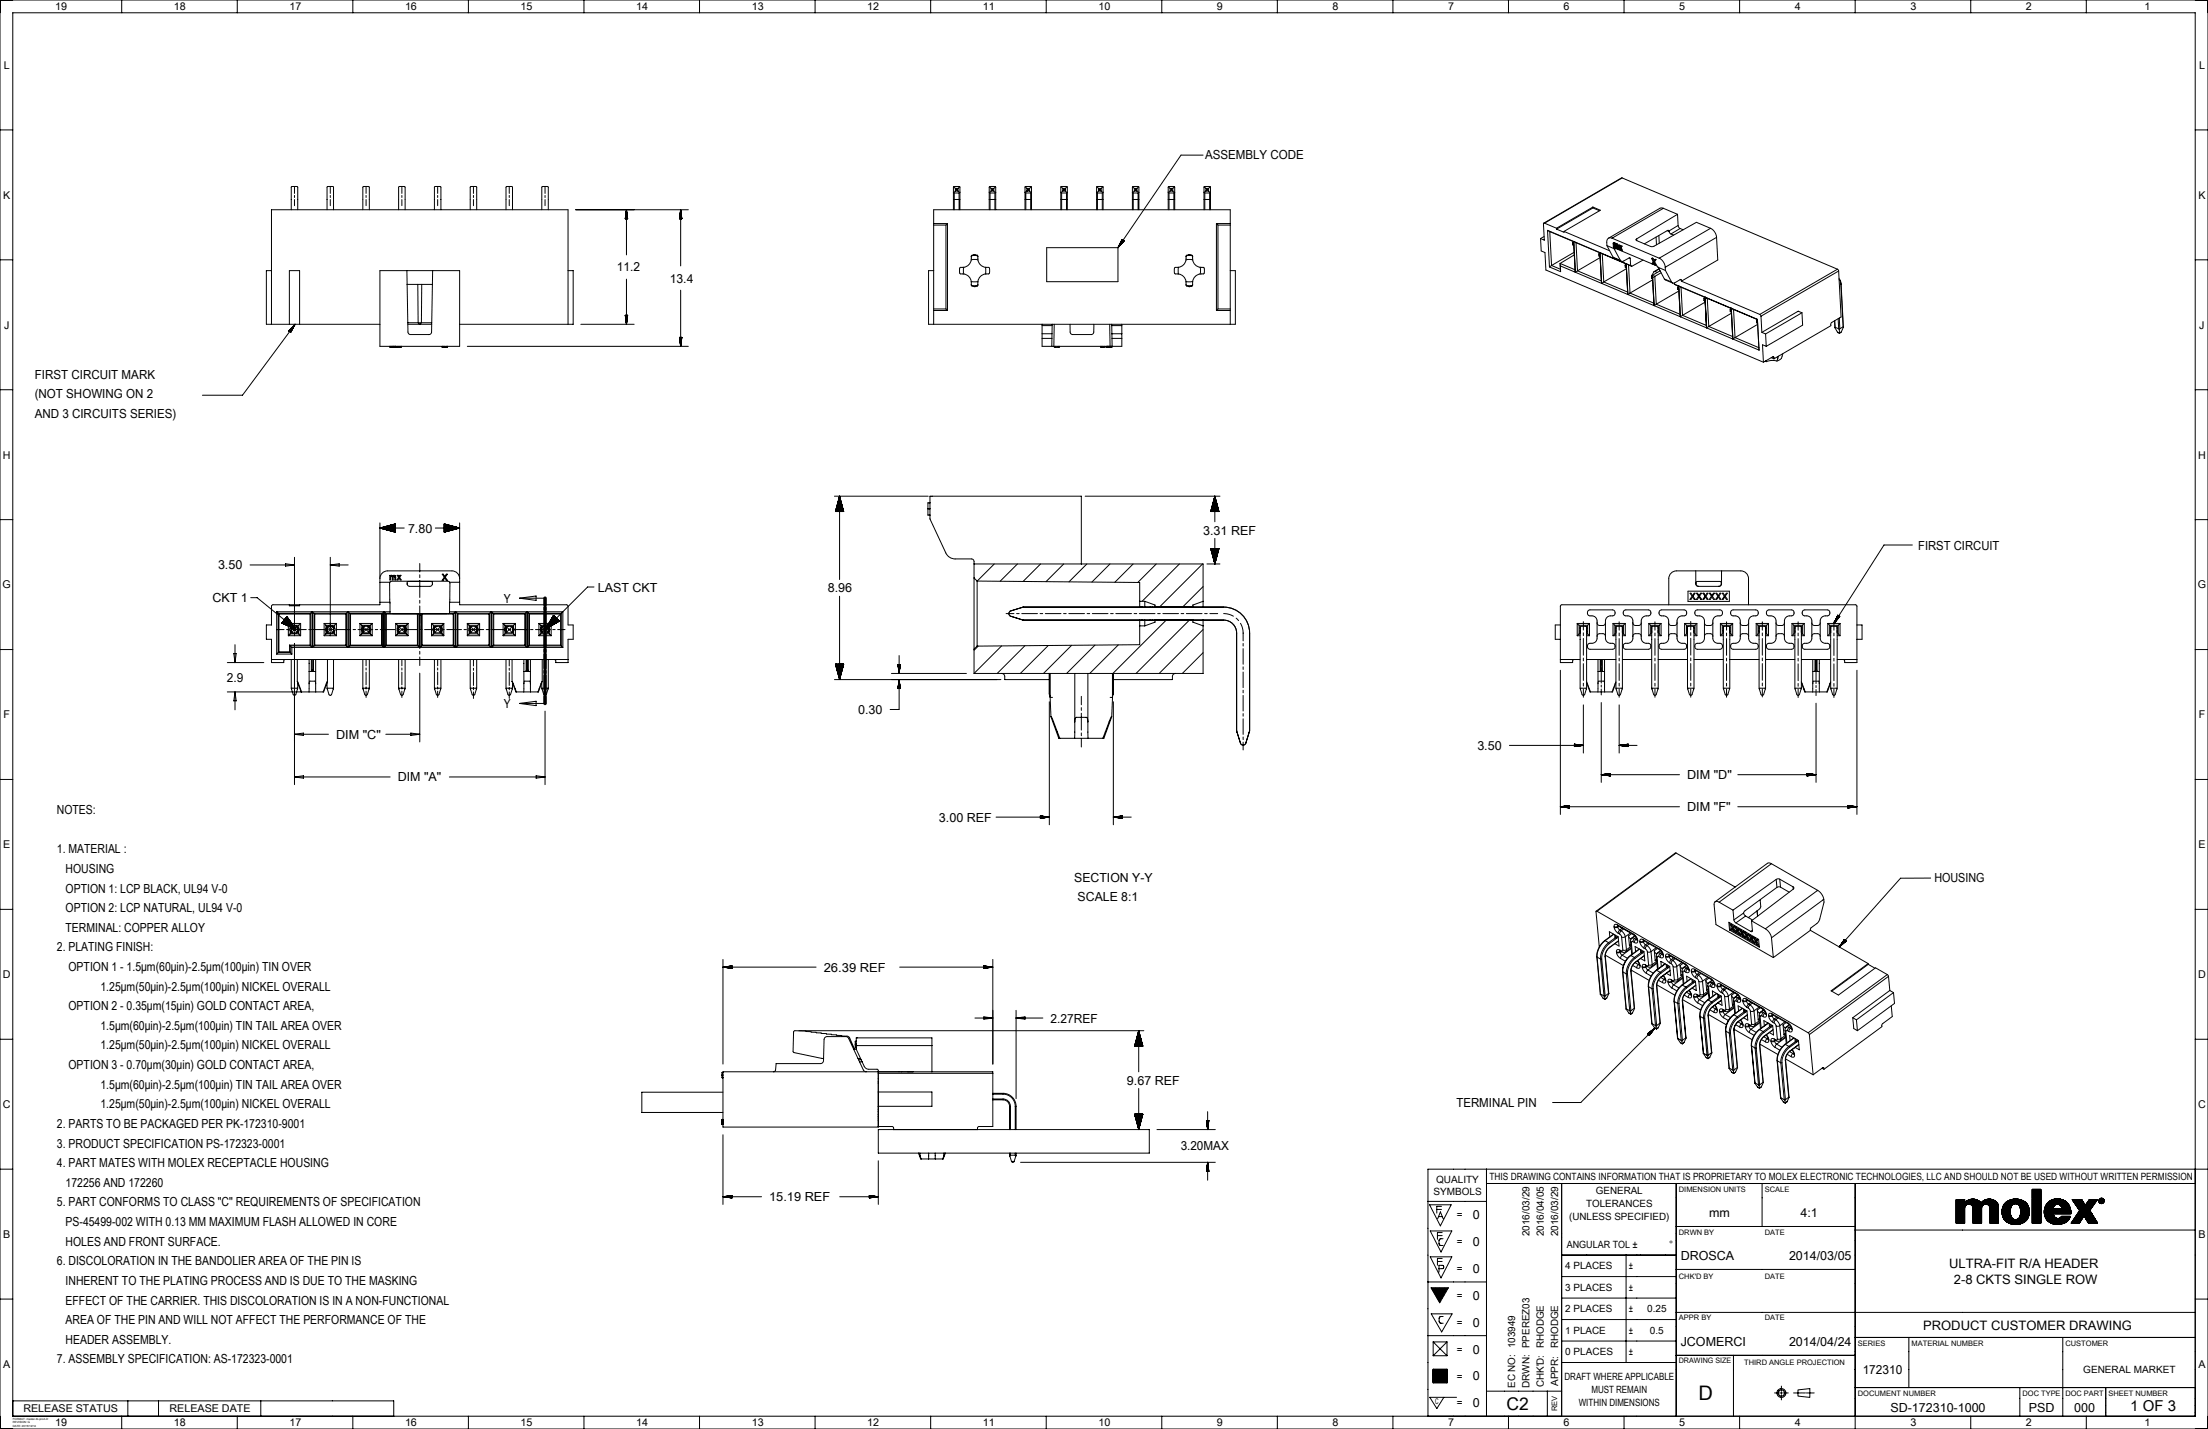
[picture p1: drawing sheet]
<svg xmlns="http://www.w3.org/2000/svg" width="864mm" height="559mm" viewBox="0 0 864 559" stroke-linecap="round" stroke-linejoin="round" font-family="sans-serif">
<defs><g id="words">
<text font-size="7.8" x="664.3" y="547.5">D</text>
<text font-size="6.8" x="589.2" y="551.4">C2</text>
<text font-size="5.9" x="833.2" y="551.7">1 OF 3</text>
<g font-size="5.1">
<text x="762.4" y="495.7">ULTRA-FIT R/A HEADER</text>
<text x="764.2" y="502.2">2-8 CKTS SINGLE ROW</text>
<text x="752.2" y="519.9">PRODUCT CUSTOMER DRAWING</text>
</g>
<g font-size="4.9">
<text x="471.3" y="62.3">ASSEMBLY CODE</text>
<text x="241.3" y="106.2">11.2</text>
<text x="262" y="110.5">13.4</text>
<text x="13.6" y="148.1">FIRST CIRCUIT MARK</text>
<text x="13.6" y="155.8">(NOT SHOWING ON 2</text>
<text x="13.6" y="163.4">AND 3 CIRCUITS SERIES)</text>
<text x="159.6" y="208.2">7.80</text>
<text x="470.6" y="209">3.31 REF</text>
<text x="750.2" y="214.9">FIRST CIRCUIT</text>
<text x="85.3" y="222.7">3.50</text>
<text x="233.8" y="231.3">LAST CKT</text>
<text x="323.8" y="231.6">8.96</text>
<text x="83.1" y="235.5">CKT 1</text>
<text x="197" y="235.7">Y</text>
<text x="88.7" y="266.6">2.9</text>
<text x="197" y="276.8">Y</text>
<text x="335.6" y="279.2">0.30</text>
<text x="131.5" y="288.9">DIM &quot;C&quot;</text>
<text x="577.8" y="293.2">3.50</text>
<text x="155.6" y="305.6">DIM &quot;A&quot;</text>
<text x="659.9" y="304.7">DIM &quot;D&quot;</text>
<text x="659.9" y="317.2">DIM &quot;F&quot;</text>
<text x="22.2" y="318.3">NOTES:</text>
<text x="367.3" y="321.5">3.00 REF</text>
<text x="22.2" y="333.7">1. MATERIAL :</text>
<text x="25.7" y="341.3">HOUSING</text>
<text x="420.1" y="344.8">SECTION Y-Y</text>
<text x="756.6" y="345">HOUSING</text>
<text x="25.7" y="349">OPTION 1: LCP BLACK, UL94 V-0</text>
<text x="421.5" y="352.5">SCALE 8:1</text>
<text x="25.7" y="356.7">OPTION 2: LCP NATURAL, UL94 V-0</text>
<text x="25.7" y="364.4">TERMINAL: COPPER ALLOY</text>
<text x="22.2" y="372">2. PLATING FINISH:</text>
<text x="26.8" y="379.7">OPTION 1 - 1.5µm(60µin)-2.5µm(100µin) TIN OVER</text>
<text x="322.2" y="379.9">26.39 REF</text>
<text x="39.3" y="387.4">1.25µm(50µin)-2.5µm(100µin) NICKEL OVERALL</text>
<text x="26.8" y="395">OPTION 2 - 0.35µm(15µin) GOLD CONTACT AREA,</text>
<text x="410.9" y="399.8">2.27REF</text>
<text x="39.3" y="402.7">1.5µm(60µin)-2.5µm(100µin) TIN TAIL AREA OVER</text>
<text x="39.3" y="410.4">1.25µm(50µin)-2.5µm(100µin) NICKEL OVERALL</text>
<text x="26.8" y="418.1">OPTION 3 - 0.70µm(30µin) GOLD CONTACT AREA,</text>
<text x="39.3" y="425.7">1.5µm(60µin)-2.5µm(100µin) TIN TAIL AREA OVER</text>
<text x="440.8" y="424.1">9.67 REF</text>
<text x="39.3" y="433.4">1.25µm(50µin)-2.5µm(100µin) NICKEL OVERALL</text>
<text x="569.6" y="433.1">TERMINAL PIN</text>
<text x="22.2" y="441.1">2. PARTS TO BE PACKAGED PER PK-172310-9001</text>
<text x="22.2" y="448.7">3. PRODUCT SPECIFICATION PS-172323-0001</text>
<text x="461.8" y="449.9">3.20MAX</text>
<text x="22.2" y="456.4">4. PART MATES WITH MOLEX RECEPTACLE HOUSING</text>
<text x="25.7" y="464.1">172256 AND 172260</text>
<text x="22.2" y="471.8">5. PART CONFORMS TO CLASS &quot;C&quot; REQUIREMENTS OF SPECIFICATION</text>
<text x="300.8" y="469.7">15.19 REF</text>
<text x="25.7" y="479.4">PS-45499-002 WITH 0.13 MM MAXIMUM FLASH ALLOWED IN CORE</text>
<text x="576" y="476.8">0</text>
<text x="668.5" y="475.8">mm</text>
<text x="704.2" y="475.8">4:1</text>
<text x="25.7" y="487.1">HOLES AND FRONT SURFACE.</text>
<text x="576" y="487.3">0</text>
<text x="22.2" y="494.8">6. DISCOLORATION IN THE BANDOLIER AREA OF THE PIN IS</text>
<text x="576" y="497.8">0</text>
<text x="657.3" y="492.6">DROSCA</text>
<text x="699.7" y="492.6">2014/03/05</text>
<text x="25.7" y="502.5">INHERENT TO THE PLATING PROCESS AND IS DUE TO THE MASKING</text>
<text x="576" y="508.3">0</text>
<text x="25.7" y="510.1">EFFECT OF THE CARRIER. THIS DISCOLORATION IS IN A NON-FUNCTIONAL</text>
<text x="25.7" y="517.8">AREA OF THE PIN AND WILL NOT AFFECT THE PERFORMANCE OF THE</text>
<text x="576" y="518.8">0</text>
<text x="25.7" y="525.5">HEADER ASSEMBLY.</text>
<text x="657.3" y="526.2">JCOMERCI</text>
<text x="699.7" y="526.2">2014/04/24</text>
<text x="22.2" y="533.1">7. ASSEMBLY SPECIFICATION: AS-172323-0001</text>
<text x="576" y="529.3">0</text>
<text x="576" y="539.8">0</text>
<text x="728.5" y="537.4">172310</text>
<text x="576" y="550.3">0</text>
<text x="739.4" y="552.1">SD-172310-1000</text>
<text x="793.6" y="552.1">PSD</text>
<text x="811.3" y="552.1">000</text>
</g>
<g font-size="4.2">
<text x="21.6" y="4">19</text>
<text x="68" y="4">18</text>
<text x="113.2" y="4">17</text>
<text x="158.4" y="4">16</text>
<text x="203.6" y="4">15</text>
<text x="248.8" y="4">14</text>
<text x="294" y="4">13</text>
<text x="339.2" y="4">12</text>
<text x="384.4" y="4">11</text>
<text x="429.6" y="4">10</text>
<text x="476" y="4">9</text>
<text x="521.2" y="4">8</text>
<text x="566.4" y="4">7</text>
<text x="611.6" y="4">6</text>
<text x="656.8" y="4">5</text>
<text x="702" y="4">4</text>
<text x="747.2" y="4">3</text>
<text x="792.4" y="4">2</text>
<text x="838.8" y="4">1</text>
<text x="1.5" y="26.9">L</text>
<text x="860.1" y="26.9">L</text>
<text x="1.3" y="77.7">K</text>
<text x="859.9" y="77.7">K</text>
<text x="1.6" y="128.5">J</text>
<text x="860.2" y="128.5">J</text>
<text x="1.1" y="179.3">H</text>
<text x="859.7" y="179.3">H</text>
<text x="1" y="230.1">G</text>
<text x="859.6" y="230.1">G</text>
<text x="1.4" y="280.9">F</text>
<text x="860" y="280.9">F</text>
<text x="1.3" y="331.7">E</text>
<text x="859.9" y="331.7">E</text>
<text x="1.1" y="382.5">D</text>
<text x="859.7" y="382.5">D</text>
<text x="1.1" y="433.3">C</text>
<text x="859.7" y="433.3">C</text>
<text x="1.3" y="484.1">B</text>
<text x="859.9" y="484.1">B</text>
<text x="1.3" y="534.9">A</text>
<text x="859.9" y="534.9">A</text>
<text x="9.1" y="552.3">RELEASE STATUS</text>
<text x="21.6" y="557.8">19</text>
<text x="66.3" y="552.3">RELEASE DATE</text>
<text x="68" y="557.8">18</text>
<text x="113.2" y="557.8">17</text>
<text x="158.4" y="557.8">16</text>
<text x="203.6" y="557.8">15</text>
<text x="248.8" y="557.8">14</text>
<text x="294" y="557.8">13</text>
<text x="339.2" y="557.8">12</text>
<text x="384.4" y="557.8">11</text>
<text x="429.6" y="557.8">10</text>
<text x="476" y="557.8">9</text>
<text x="521.2" y="557.8">8</text>
<text x="566.4" y="557.8">7</text>
<text x="611.6" y="557.8">6</text>
<text x="656.8" y="557.8">5</text>
<text x="702" y="557.8">4</text>
<text x="747.2" y="557.8">3</text>
<text x="792.4" y="557.8">2</text>
<text x="838.8" y="557.8">1</text>
</g>
<g font-size="3.9">
<text x="582.6" y="461.4">THIS DRAWING CONTAINS INFORMATION THAT IS PROPRIETARY TO MOLEX ELECTRONIC TECHNOLOGIES, LLC AND SHOULD NOT BE USED WITHOUT WRITTEN PERMISSION</text>
<text x="560.7" y="467.4">SYMBOLS</text>
<text x="561.7" y="462.4">QUALITY</text>
<text x="624.2" y="467">GENERAL</text>
<text x="620.3" y="472">TOLERANCES</text>
<text x="569.8" y="476.4">=</text>
<text x="613.7" y="477">(UNLESS SPECIFIED)</text>
<text x="598.2" y="483.4" transform="rotate(-90 598.2 483.4)">2016/03/29</text>
<text x="603.8" y="483.4" transform="rotate(-90 603.8 483.4)">2016/04/05</text>
<text x="609.4" y="483.4" transform="rotate(-90 609.4 483.4)">2016/03/29</text>
<text x="569.8" y="486.9">=</text>
<text x="612.8" y="488">ANGULAR TOL ±</text>
<text x="652.8" y="488">°</text>
<text x="569.8" y="497.5">=</text>
<text x="612.2" y="496.4">4 PLACES</text>
<text x="637" y="496.4">±</text>
<text x="569.8" y="508">=</text>
<text x="612.2" y="504.8">3 PLACES</text>
<text x="637" y="504.8">±</text>
<text x="612.2" y="513.2">2 PLACES</text>
<text x="637" y="513.2">±</text>
<text x="644.2" y="513.2">0.25</text>
<text x="569.8" y="518.4">=</text>
<text x="612.2" y="521.6">1 PLACE</text>
<text x="637" y="521.6">±</text>
<text x="645.3" y="521.6">0.5</text>
<text x="609.4" y="527.2" transform="rotate(-90 609.4 527.2)">RHODGE</text>
<text x="569.8" y="528.9">=</text>
<text x="612.2" y="530">0 PLACES</text>
<text x="637" y="530">±</text>
<text x="569.8" y="539.4">=</text>
<text x="611.9" y="539.8">DRAFT WHERE APPLICABLE</text>
<text x="814.8" y="537">GENERAL MARKET</text>
<text x="592.6" y="542.8" transform="rotate(-90 592.6 542.8)">EC NO: 103949</text>
<text x="598.2" y="542.8" transform="rotate(-90 598.2 542.8)">DRWN: PPEREZ03</text>
<text x="603.8" y="542.5" transform="rotate(-90 603.8 542.5)">CHK'D: RHODGE</text>
<text x="609.4" y="542" transform="rotate(-90 609.4 542)">APPR:</text>
<text x="622.4" y="544.7">MUST REMAIN</text>
<text x="569.8" y="550">=</text>
<text x="617.5" y="549.7">WITHIN DIMENSIONS</text>
</g>
<text font-size="3.1" x="561.3" y="549.2">C</text>
<g font-size="2.9">
<text x="656.6" y="466">DIMENSION UNITS</text>
<text x="690.2" y="466">SCALE</text>
<text x="656.6" y="482.8">DRWN BY</text>
<text x="690.2" y="482.8">DATE</text>
<text x="656.6" y="500.3">CHK'D BY</text>
<text x="690.2" y="500.3">DATE</text>
<text x="656.6" y="516.4">APPR BY</text>
<text x="690.2" y="516.4">DATE</text>
<text x="726.6" y="526.2">SERIES</text>
<text x="747.6" y="526.1">MATERIAL NUMBER</text>
<text x="807.8" y="526.2">CUSTOMER</text>
<text x="656.6" y="533.2">DRAWING SIZE</text>
<text x="682.2" y="533.9">THIRD ANGLE PROJECTION</text>
<text x="726.7" y="545.8">DOCUMENT NUMBER</text>
<text x="791" y="545.8">DOC TYPE</text>
<text x="807.8" y="545.8">DOC PART</text>
<text x="824.7" y="545.8">SHEET NUMBER</text>
<text x="609.1" y="551.8" transform="rotate(-90 609.1 551.8)">REV</text>
</g>
<g font-size="1.1">
<text x="5" y="555.2">FORMAT: master-tb-prod-D</text>
<text x="5" y="556.6">REVISION: G</text>
<text x="5" y="558.1">DATE: 2015/12/14</text>
</g>
</g></defs>
<g fill="none" stroke="#000" stroke-width=".39">
<path d="M0 0h863.6v558.8h-863.6zM47.6 0v5M92.8 0v5M138 0v5M183.2 0v5M228.4 0v5M273.6 0v5M318.8 0v5M364 0v5M409.2 0v5M454.4 0v5M499.6 0v5"/>
<path d="M544.8 0v5M590 0v5M635.2 0v5M680.4 0v5M725.6 0v5M770.8 0v5M816 0v5M5 5h853.6v548.8h-853.6zM0 50.8h5M858.6 50.8h5M115.2 73.2v2.4M115.2 76.4v.8"/>
<path d="M115.2 78v2.4M129.2 73.2v2.4M129.2 76.4v.8M129.2 78v2.4M143.2 73.2v2.4M143.2 76.4v.8M143.2 78v2.4M157.2 73.2v2.4M157.2 76.4v.8M157.2 78v2.4M171.2 73.2v2.4M171.2 76.4v.8"/>
<path d="M171.2 78v2.4M185.2 73.2v2.4M185.2 76.4v.8M185.2 78v2.4M199.2 73.2v2.4M199.2 76.4v.8M199.2 78v2.4M213.2 73.2v2.4M213.2 76.4v.8M213.2 78v2.4M372.9 78h2.5M372.9 75.1l.1 .3"/>
<path d="M373 73h2.4M373 75.4l.2 .1M373 73l-.1 9M373 73l1.1 1.2M373.2 75.5h1.9M373.2 75.5v6.5M373.7 73.7h1v1h-1zM374.1 74.2h.1M374.1 74.2l-1.1 1.2M374.2 74.2l1.2 1.2M374.2 74.2h.1M375.1 75.5v6.5"/>
<path d="M375.4 75.4l-.3 .1M375.4 73v9M375.4 73l-1.2 1.2M375.4 75.1v.3M386.9 75.1l.1 .3M386.9 78h2.5M387 73h2.4M387 75.4l.2 .1M387 73l-.1 9M387 73l1.1 1.2M387.2 75.5h1.9M387.2 75.5v6.5"/>
<path d="M387.7 73.7h1v1h-1zM388.1 74.2h.1M388.1 74.2l-1.1 1.2M388.2 74.2l1.2 1.2M388.2 74.2h.1M389.1 75.5v6.5M389.4 73l-1.2 1.2M389.4 73v9M389.4 75.4l-.3 .1M389.4 75.1v.3M400.9 75.1l.1 .3M400.9 78h2.5"/>
<path d="M401 73h2.4M401 73l-.1 9M401 75.4l.2 .1M401 73l1.1 1.2M401.2 75.5h1.9M401.2 75.5v6.5M401.7 73.7h1v1h-1zM402.1 74.2l-1.1 1.2M402.1 74.2h.1M402.2 74.2l1.2 1.2M403.1 75.5v6.5M403.4 75.4l-.3 .1"/>
<path d="M403.4 73v9M403.4 73l-1.2 1.2M403.4 75.1v.3M414.9 75.1l.1 .3M414.9 78h2.5M415 75.4l.2 .1M415 73l-.1 9M415 73h2.4M415 73l1.1 1.2M415.2 75.5h1.9M415.2 75.5v6.5M415.7 73.7h1v1h-1z"/>
<path d="M416.1 74.2l-1.1 1.2M416.1 74.2h.1M416.2 74.2l1.2 1.2M416.2 74.2h.1M417.1 75.5v6.5M417.4 75.4l-.3 .1M417.4 73v9M417.4 73l-1.2 1.2M417.4 75.1v.3M428.9 78h2.5M428.9 75.1l.1 .3M429 73h2.4"/>
<path d="M429 73l-.1 9M429 75.4l.2 .1M429 73l1.1 1.2M429.2 75.5h1.9M429.2 75.5v6.5M429.7 73.7h1v1h-1zM430.1 74.2l-1.1 1.2M430.1 74.2h.1M430.2 74.2l1.2 1.2M430.2 74.2h.1M431.1 75.5v6.5M431.4 75.4l-.3 .1"/>
<path d="M431.4 73v9M431.4 73l-1.2 1.2M431.4 75.1v.3M442.9 75.1l.1 .3M442.9 78h2.5M443 73h2.4M443 75.4l.2 .1M443 73l-.1 9M443 73l1.1 1.2M443.2 75.5h1.9M443.2 75.5v6.5M443.7 73.7h1v1h-1z"/>
<path d="M444.1 74.2h.1M444.1 74.2l-1.1 1.2M444.2 74.2h.1M444.2 74.2l1.2 1.2M445.1 75.5v6.5M445.4 75.4l-.3 .1M445.4 73v9M445.4 73l-1.2 1.2M445.4 75.1v.3M456.9 75.1l.1 .3M456.9 78h2.5M457 75.4l.2 .1"/>
<path d="M457 73l-.1 9M457 73h2.4M457 73l1.1 1.2M457.2 75.5h1.9M457.2 75.5v6.5M457.7 73.7h1v1h-1zM458.1 74.2h.1M458.1 74.2l-1.1 1.2M458.2 74.2l1.2 1.2M458.2 74.2h.1M459.1 75.5v6.5M459.4 73v9"/>
<path d="M459.4 75.4l-.3 .1M459.4 73l-1.2 1.2M459.4 75.1v.3M470.6 60.7h-8.7l-24.6 36.2M470.9 78h2.5M470.9 75.1l.1 .3M471 73l1.1 1.2M471 73h2.4M471 75.4l.2 .1M471 73l-.1 9M471.2 75.5h1.9M471.2 75.5v6.5"/>
<path d="M471.7 73.7h1v1h-1zM472.1 74.2h.1M472.1 74.2l-1.1 1.2M472.2 74.2l1.2 1.2M473.1 75.5v6.5M473.4 73v9M473.4 75.4l-.3 .1M473.4 73l-1.2 1.2M473.4 75.1v.3M634.5 69.6l-30.7 17.7M634.5 69.6l84.2 35.7M634.5 69.6l-30.4 17.7"/>
<path d="M113.9 82v-8.8l.3-.3h1.9l.4 .3v8.8M127.9 82v-8.8l.3-.3h1.9l.4 .3v8.8M141.9 82v-8.8l.3-.3h1.9l.4 .3v8.8M155.9 82v-8.8l.3-.3h1.9l.4 .3v8.8M169.9 82v-8.8l.3-.3h1.9l.4 .3v8.8M183.9 82v-8.8l.3-.3h1.9l.4 .3v8.8M197.9 82v-8.8l.3-.3h1.9l.4 .3v8.8M211.9 82v-8.8l.3-.3h1.9l.4 .3v8.8M225.2 82h44M244.6 85.5h.9M244.6 85.3v.2M244.7 84.5v1"/>
<path d="M244.8 84v1.5M244.9 83.2v2.3M245 82.4v3.1M245 82v17.7M245 82l-.4 3.5M245 82l.5 3.5M245.1 82.6v2.9M245.2 83.4v2.1M245.3 84.1v1.4M245.4 84.9v.6M245.5 85.5h.1M265.8 85.5h.9"/>
<path d="M265.8 85.1v.4M265.9 84.5v1M266 83.8v1.7M266.1 83v2.5M266.2 82.2v3.3M266.2 82v22M266.2 82l-.4 3.5M266.2 82l.5 3.5M266.3 82.8v2.7M266.4 83.6v1.9M266.5 84.3v1.2M266.6 84.9v.6"/>
<path d="M365.2 88h4.8M365.2 87.4h5.4M370 88v32.8M370.6 87.4l-.6 .6M370.6 87.4v34M380.2 100h1.9M380.2 100l-.3 .4M380.2 99.8l-.3 .4v1.4M380.2 99.8v.2M380.8 99.7l-.6 .1M380.8 99.7h.1M380.8 99.7h.8"/>
<path d="M381 99.6l-.2 .1M381 99.6h.1M381 99.6l.6 .1M381.6 99.7l.5 .1M382.1 99.8v.2M382.1 99.8h.1M382.1 100l.4 .4M382.1 99.8l.4 .3v1.5M409.4 96.9h27.9v13.3h-27.9zM438.4 94.6l.5-.8-.8 1.3M438.8 93.7l.8 .5M438.8 93.7l-1.5 3.2"/>
<path d="M438.9 93.7l-.2 .2M439 93.8l-1.2 2M439.1 93.9l-1.7 2.6M439.3 94l-1.7 2.4M439.4 94.1l-1.2 1.7M439.5 94.1l-.8 1.2M439.5 94.2l-.3 .5M439.6 94.2h.1M439.6 94.2l-2.3 2.7M464.2 100h1.9M464.2 100l-.3 .4M464.2 99.8l-.3 .4v1.4"/>
<path d="M464.2 99.8v.2M464.8 99.7l-.6 .1M464.8 99.7h.8M464.8 99.7h.1M465 99.6l.6 .1M465 99.6h.1M465 99.6l-.2 .1M465.6 99.7l.5 .1M466.1 99.8v.2M466.1 99.8h.1M466.1 100l.4 .4M466.1 99.8l.4 .3v1.5"/>
<path d="M475.8 87.4v34M475.8 87.4l.6 .6M475.8 87.4h5.4M476.4 88h4.8M476.4 88v32.8M602.5 93.3l.3 4.8 1.5 .7 .3 6.8 85.1 36M603.8 87.3l.2 6.6-1.5-.6M603.9 92.5l-1.4 .8M604.1 87.3h-.3M604.1 87.3l4.7 2M605.3 90.1l32.5 13.8M605.3 90.1l.7 14.3"/>
<path d="M605.3 90.1l.8 .5M606.1 90.6l9.4 3.8M606.1 90.6l.8 13.2M608.8 89.3v.3M608.8 89.6l2.9 1.2v-.3M611.7 90.5l17.9 7.6M615.1 95l.2 .5M615.1 95l.1 .7M615.2 95.7h.1M615.2 95.7l.4 .2M615.2 94.8l-.1 .2M615.2 94.8l.3 .2"/>
<path d="M615.3 95.5l.1 .1M615.3 95.5v.1M615.3 95.6l-.1 .1M615.3 95.6h.1M615.4 95.6l.1 .2M615.4 94.5l-.2 .3M615.5 94.4l.6 12.1v-1l-5.9-2.5M615.5 95.4l-.1 .2M615.5 94.4l.7 12.1 .8-.6M615.5 94.4l.9 .5M615.7 98.7l-8.8 5.1M615.8 99.7l-5.6 3.3"/>
<path d="M616.4 94.9l9.3 4M616.4 94.9l.6 11M623 81l-14.2 8.3M623 81v.3M623 81l2.9 1.2-14.2 8.3M623 81.3l2.6 1.1M623 81.3l-14.2 8.3M625.4 99.4l.2 .5M625.4 99.4v.7M625.4 99.2v.2M625.4 99.2l.4 .1M625.6 99.9l-.2 .2"/>
<path d="M625.6 99.9v.1M625.6 100l.2 .2-.4-.1M625.6 98.8l-.2 .4M625.7 98.9l.6 11M625.8 98.8l-.1 .1M625.8 98.8l.6 12 .9-.5M625.8 99.8l-.2 .1M625.8 98.8l.9 .5M626.7 99.3l9.3 3.8M626.7 99.3l.6 11M628.5 96.1l2.9 1.2M628.5 96.1l2.4 4.5"/>
<path d="M629.1 93.1l-.6 1v2M630.5 93.1h-1.4M630.5 93.1l18.5 7.9M630.9 95.1l.1 1.5 .3 .1M630.9 95.1l.3 .1M631.2 95.2h.1M631.2 95.7l.1 1M631.3 95.2l.2 .1M631.4 97.3l.5-.2 16.1 6.9 .5 .5M631.4 97.3v.2M631.4 95.5l.6 1.5M631.4 95.5l-.2 .2"/>
<path d="M631.4 97.5l2.3 4.3M631.5 95v.1M631.5 95l-.6 .1M631.5 95l-.3 .2M631.5 95.3l.1 .1M631.5 95.6v1l-.2 .1M631.5 95.1h.2M631.6 95.4l.2 .2M631.7 95.1h.1M631.7 95.1l-.4 .1M631.7 95.1l-.2 .2M631.7 95.1l.2 .1"/>
<path d="M631.8 95.6h.1M631.9 95.2l.1 .2M631.9 95.2l-.3 .2M631.9 96l.1 1M632 97.2l-.6 .3M632 95.4l-.2 .2M632 95.4l.1 .1M632.1 95.6h.1M632.1 95.6h-.2M632.1 95.8l.6 1.5M632.1 95.8l-.2 .2M632.2 95.8l-.3 .2"/>
<path d="M632.2 95.6l.2 .1M632.2 95.9l.1 1-.3 .1M632.3 95.4h-.1M632.3 95.4l-.4 .2M632.4 95.7l.1 .2M632.4 95.4h.1M632.4 95.4l-.3 .2M632.4 95.4h-.1M632.5 95.4l-.3 .2M632.5 95.4l.1 .2M632.5 95.9l.1 .1M632.6 96v.2"/>
<path d="M632.6 95.6l.2 .1M632.6 95.6l-.2 .1M632.6 96.2l.1 .2M632.7 96.4v.9M632.8 95.7v.1M632.8 95.7l-.3 .2M632.8 95.8l-.2 .2M632.8 95.8l.1 .2M632.9 96l-.3 .2M632.9 96v.2M632.9 96.2l.1 1-.3 .1M632.9 96.2l-.2 .2"/>
<path d="M633.1 96l.4 .9-.4 .6 .3 .1M633.1 96l.2 .1M633.3 96.1l.3 .6 .3-.4M633.4 97.6l.3-.4 .6 .8M633.6 95.9l-.3 .2M633.6 95.9l-.5 .1M633.6 95.9l.2 .5M633.7 97.3l-.3 .3M633.8 97l.5 1M633.9 96.3l.3 .1M634.1 96.8l.5 1.1-.3 .1M634.1 96.8l-.3 .2"/>
<path d="M634.2 96.4l-.4 .6M634.4 96.3l-.3 .5M634.4 96.3l-.2 .1M634.4 96.3h-.5M640.1 93.4l-.2 .4 .3 .3M640.1 93.4l.1 .7M647.7 92.7l.2 3M648.8 92.1l.2 3M650.6 81.5l-20.1 11.6M650.6 81.5h-1.4l-20.1 11.6M650.6 81.5l5.5 2.3M652.1 90.2l.7 .3"/>
<path d="M652.8 90.3l-.6-.2-9 5.3M652.8 90.3v.2M652.8 90.5l.8 1M653.6 91.5l1 .4M656.1 83.8l.3 4.4M656.1 83.8l-16 9.6M656.4 88.2l.7 1.1M656.4 88.2l-3.6 2.1M657.1 89.3l1.2 .6M657.1 89.3l-3.5 2.2M669 89.3a4.4 4.4 0 0 1 2.4 3.5M669 89.3l-20 11.7"/>
<path d="M669 89.3l-5.5-2.4-17.1 9.5h-.9l-5.3-2.3M671.4 92.8l-20.1 11.7M671.4 92.8l.5 8.9-14.3 8.3M0 101.6h5M106.2 105.8h-2v21h44.4M148.6 105.8h31.2v29.6h-31.2zM159.1 105.8l.5 24 .3 .7 .7 .3h7.2l.9-.6 .5-24.4M159.2 111.2h9.9M163.4 111.2l.1 15 .7 .6 .6-.6 .2-15M222.2 105.8h2v21h-44.4M245 109.2v17.6M266.2 113.5v21.9"/>
<path d="M365.2 105.8h-2v21h120v-21h-2M377 104.5l-1.3 .1a1.96 1.96 0 0 0 0 2.5h1.3M377 107.1l1.2 .4 .9 .8 .8 1.7M377 104.5v2.6M379.9 110v1.5l.3 .4M379.9 101.6l-.8 1.7-.9 .8-1.2 .4M379.9 101.6h2.6M379.9 110h2.6M379.9 111.3l.3 .4M380.2 111.7h1.9M380.2 111.7v.2M380.2 111.9h.6"/>
<path d="M380.8 111.9h.8M380.8 111.9l.6 .2M381.4 112.1h.1M381.6 111.9l-.2 .2M381.6 111.9h.1M382.1 111.9h-.5M382.1 111.9h.1M382.1 111.7v.2M382.5 111.5l-.4 .4M382.5 111.5h.1M382.5 111.3l-.4 .4M382.5 110v1.5"/>
<path d="M382.5 101.6l.7 1.7 1 .8 1.2 .4M385.4 104.5v2.6M385.4 104.5l1.2 .1a1.96 1.96 0 0 1 0 2.5h-1.2M385.4 107.1l-1.2 .4-1 .8-.7 1.7M461 104.5l-1.3 .1a1.96 1.96 0 0 0 0 2.5h1.3M461 107.1l1.7 .8 .8 .9 .4 1.2M461 104.5v2.6M463.9 110v1.5l.3 .4M463.9 101.6l-.8 1.7-.9 .8-1.2 .4M463.9 101.6h2.6M463.9 110h2.6M463.9 111.3l.3 .4"/>
<path d="M464.2 111.7h1.9M464.2 111.7v.2M464.2 111.9h.6M464.8 111.9h.8M464.8 111.9l.6 .2M465.4 112.1h.1M465.6 111.9l-.2 .2M465.6 111.9h.1M466.1 111.9h-.5M466.1 111.9h.1M466.1 111.7v.2M466.5 111.5l-.4 .4"/>
<path d="M466.5 111.5h.1M466.5 111.3l-.4 .4M466.5 101.6l.4 1.2 .8 1 1.7 .7M466.5 110v1.5M469.4 104.5l1.2 .1a1.96 1.96 0 0 1 0 2.5h-1.2M469.4 104.5v2.6M469.4 107.1l-1.7 .8-.8 .9-.4 1.2M606 104.4l4.4 1.8M606.9 103.8l-.9 .6M606.9 103.8l3.4 1.5M610.2 103l.1 2.3M610.2 103l.1 1"/>
<path d="M610.3 104l57.2 24.2M610.3 104l.1 2.2M610.3 105.3l.1 .9M617 105.9l9.3 4M625.4 100.1h.1M625.8 100.7l-8.8 5.2M626.3 109.9l.1 .9M627.3 110.3l9.3 3.9 .1 1M630.9 100.6l3.3 1.6M630.9 100.6l2.8 1.2M633.7 101.8l.5 .4M635.7 103.7l.1 .5"/>
<path d="M635.7 103.7v.7M635.7 104.4h.1M635.7 104.4l.4 .2M635.7 103.5v.2M635.7 103.5l.3 .2M635.8 104.2l.1 .1M635.8 104.3l-.1 .1M635.9 104.3l.2 .3M635.9 103.2l-.2 .3M636 103.1l.7 12.1 .8-.6M636.1 104.1l-.2 .2M636.1 103.1l.9 .5"/>
<path d="M636.1 105.1l-8.8 5.2M637 103.6l1.2 .5M637 103.6l.5 11M637.2 100.9l.4 .2M637.6 101.1l-.3-.3-2.4 1.4h-.7M637.6 101.1l.2 2.8M637.8 103.9l.4 .2M642.6 101.7l-4.4 2.4M645.9 108.1l.3 .6M645.9 108.1l.1 .7M646 108.8h.1M646 107.9l-.1 .2"/>
<path d="M646 107.9l.3 .1M646 101.1l.3 .1M646 101.1l.6 1.2-.5 .8 .2 .2M646.1 108.7l-.1 .1M646.2 108.6v.1M646.2 108.7l.2 .2-.4-.1M646.3 101.2l.4 1 .4-.6M646.3 107.7l.6 11.8v-.9l-9.4-4M646.3 107.7l.1 .9M646.3 107.7l.9 .4M646.3 108.5l-.1 .1M646.3 103.3l.5-.7 .8 1.2"/>
<path d="M646.4 109.4l-8.9 5.2M646.4 108.6l.6 10.9 .8-.5M646.5 101l-.5 .1M646.5 101l-.2 .2M646.5 101l.4 .9M646.8 102.8l-.5 .5M646.9 102.4l.7 1.4M647 106.2l-1 1.7M647.1 101.6l.3 .1M647.2 102.3l-.3 .1M647.2 102.3l.6 1.3-.2 .2M647.2 108.1l-.8 .5"/>
<path d="M647.2 108.1l.6 10.9M647.3 106.1l-.3 .1M647.3 106.1l.9 .4M647.4 101.7l-.5 .7M647.7 101.5l-.6 .1M647.7 101.5l-.3 .2M647.7 101.5l-.5 .8M647.8 119l9.3 3.9 .1 1M648.5 104.5l2.5 4.6M648.5 104.5l2.9 1.2M648.9 105.1l-1.9 1.1M648.9 105.2l-1.6 .9"/>
<path d="M649 101a4.4 4.4 0 0 1 2.3 3.5M649.3 105.9l-3 1.8M649.7 106.7l-2.5 1.4M651 109.1l3.2 1.6M651 109.1l2.8 1.2M651.3 104.5l.1 1.2M651.4 105.7l2.4 4.6M653.8 110.3l.4 .4M654.8 110.7l.1 .4M654.9 111.1l32.5 13.8M654.9 111.1l1.7 .7M656.2 112.5l.2 .4"/>
<path d="M656.2 112.5v.6M656.2 113.1h.1M656.2 113.1l.4 .2M656.2 112.2v.3M656.2 112.2l.4 .2M656.4 112.9v.1M656.4 113l-.2 .1M656.4 113l.2 .3M656.4 111.9l-.2 .3M656.6 111.8l.7 12.1 .8-.6M656.6 111.8v.1M656.6 112.8l-.2 .2"/>
<path d="M656.6 111.8l.9 .5 .6 11M656.7 113.8l-8.9 5.2M657.2 109.4l.4 .1M657.6 109.5l-.3-.2-2.4 1.3-.7 .1M657.6 109.5v.5M657.6 110l30.7 12.9M666.5 116.8l.2 .5M666.5 116.8v.7M666.5 117.5h.1M666.5 116.6v.2M666.5 116.6l.3 .1M666.6 117.4l-.1 .1"/>
<path d="M666.6 117.4h.1M666.7 117.4l.2 .2-.4-.1M666.7 116.2l-.2 .4M666.8 116.2v.1M666.8 116.2l.7 12M666.9 117.2l-.2 .1M666.9 116.2l.9 .5M666.9 116.2l.6 12M666.9 118.1l-8.8 5.2M667.8 116.7l9.3 3.8M667.8 116.7l.5 11M718.7 105.3l.4 .7"/>
<path d="M718.7 105.3l-30.4 17.6M719.1 106l1 18-3.8 2.2-.2 1.2-22.3 12.9M719.1 106l-30.3 17.7M719.3 108.9l.5 1 .3 1.3M719.3 109.3l.7 2M720 111.3l.9 16.5M720.1 111.2l-.1 .1M720.1 111.2l.9 16.7M858.6 101.6h5M106.2 126.8v-44.8h116v44.8M113.2 126.8v-21h4v21M113.4 128.9l-.4 .5"/>
<path d="M113.7 129.9h.1M113.8 129.7l-.1 .2M114.3 127.9l-1.2 1.5 .8-1M114.6 128.3l-1 1.6 .6-.9M114.9 127.4l-1.6 2.2M114.9 127.7l-1.4 2M115.3 127l-1.9 2.7M115.4 126.8l-2.4 2.6 .7 .5M115.4 126.8l-1.7 3.1M115.4 126.8l-20.6 27.7h-15.6M152.5 135.4v.4h2.3v-.4M152.8 135.4v.4"/>
<path d="M153.1 135.4v.4M153.2 135.4v.4M153.4 135.4v.4M153.6 135.4v.4M153.7 135.4v.4M153.8 135.4v.4M153.9 135.4v.4M154 135.4v.4M154.2 135.4v.4M154.4 135.4v.4M154.6 135.4v.4M155.2 135.4v.4h1.7v-.4"/>
<path d="M155.3 135.4v.4M155.7 135.4v.4M156.1 135.4v.4M156.4 135.4v.4M156.8 135.4v.4M159.5 126.2h9.4M159.5 126.8h9.4M172.9 135.4v.4h2.1v-.4M173.4 135.4v.4M174 135.4v.4M174.6 135.4v.4M175 135.4v.4"/>
<path d="M182.8 135.4h86.4M227.2 126.8h20.8M244.6 123.3h.9M244.6 123.3l.4 3.5M244.6 123.3v.2M244.6 123.3l.1 1M244.7 123.3l.1 1.6M244.8 123.3l.1 2.4M244.9 123.3l.1 3.1M245.2 123.3l-.1 2.9M245.3 123.3l-.1 2.2M245.4 123.3l-.1 1.4"/>
<path d="M245.5 123.3l-.1 .6M245.5 123.3h.1M245.5 123.3l-.5 3.5M265.8 131.9h.9M265.8 131.9l.4 3.5M265.8 131.9v.4M265.8 131.9l.1 1M265.9 131.9l.1 1.8M266 131.9l.1 2.6M266.1 131.9l.1 3.3M266.4 131.9l-.1 2.8M266.5 131.9l-.1 2"/>
<path d="M266.6 131.9l-.1 1.2M266.7 131.9l-.1 .6M266.7 131.9l-.5 3.5M365.2 126.8v-44.8h116v44.8M365.2 120.8h4.8M365.2 121.4h5.4M370 120.8l.6 .6M407.6 126.8v8.6h31.2v-8.6M407.6 127.3h3.9M407.6 130.5h3.9M407.6 132.3h3.8M411.5 126.8v8.6"/>
<path d="M412.3 126.8l-.1 8.6M412.4 135.4v.4h2v-.4M412.8 135.4v.4M413.4 135.4v.4M414 135.4v.4M418.5 126.8l.1 3.4 1 .6 7.6-.1 .6-.9v-3M430.4 135.4v.4h1.7v-.4M430.8 135.4v.4M431.3 135.4v.4M431.7 135.4v.4M432.6 135.4v.4h2.3v-.4M432.9 135.4v.4"/>
<path d="M433 135.4v.4M433.1 135.4v.4M433.3 135.4v.4M433.4 135.4v.4M433.5 135.4v.4M433.9 135.4v.4M434 126.8l.1 9M434 135.4v.4M434.3 135.4v.4M434.4 135.4v.4M434.5 135.4v.4M434.8 126.8l.1 8.6"/>
<path d="M434.8 127.3h4M434.9 130.5h3.9M434.9 132.3h3.9M475.8 121.4h5.4M476.4 120.8h4.8M476.4 120.8l-.6 .6M658.1 123.3l9.3 4 .1 .9M667.5 128.2l20.5 8.7M668.3 127.7l9.4 3.9v1M668.3 127.7l-.8 .5M676.7 121.2l.2 .4M676.7 121.2l.1 .6"/>
<path d="M676.8 121.8h.1M676.8 121.8l.4 .2M676.8 120.9l-.1 .3M676.8 120.9l.3 .2M676.9 121.6l.1 .1M676.9 121.6v.1M676.9 121.7l-.1 .1M676.9 121.7h.1M677 121.7l.2 .3M677 120.6l-.2 .3M677.1 120.5l.7 12.1 .8-.6M677.1 121.5l-.1 .2"/>
<path d="M677.1 120.5l.9 .5M677.2 122.5l-8.9 5.2M678 121l9.4 3.9M678 121l.6 11M678.6 132l9.3 4 .1 .9M687 125.5l.2 .5M687 125.5v.7M687 126.2h.1M687 125.3v.2M687 125.3l.4 .1M687.2 126.1l-.2 .1M687.2 126.1h.1"/>
<path d="M687.2 126.1l.2 .2-.4-.1M687.2 124.9l-.2 .4M687.4 124.9l.6 12M687.4 125.9l-.2 .1M687.5 126.8l-8.9 5.2M688.3 122.9l.5 .8M688.8 123.7l.3 6.3M689.1 130l1.5 .6M690.6 130.6l.2 4.8M690.8 135.4l-1.4-.6 .3 6.8M692.8 139.9l1 .4M693.3 139.6l.5 .2"/>
<path d="M693.8 139.8l-.4-.3-3.7 2.1M693.8 139.8v.5M695.3 139.5v.8M695.6 139.3l-.3 1M697.3 138.3v.2a2.92 2.92 0 0 1-2.3 2.7M704.8 122.3l.2 4.9-14.2 8.2M704.8 122.3l-1.5-.6-14.2 8.3M704.8 122.3l-14.2 8.3M717.5 125.5l.2 2.6M717.6 125.4l.2 2.6M717.7 128.1h.1M717.7 128.1l1 1.8"/>
<path d="M717.8 128l-.1 .1M717.8 128l1.4 .6M718.7 129.9l.2 .2M718.7 129.9l.8 .4M718.9 124.6l.3 4M719.2 128.6l.2 .3M719.4 124.4l.2 4.1M719.4 128.9l.1 1.3M719.5 130.2v.1M719.5 130.3h.1M719.6 128.5l-.2 .4M720.2 129.8l-.7 .5"/>
<path d="M720.2 129.8l-.7 .4M720.9 127.8l.1 .1M720.9 127.8l-1.3 .7M721 127.9h.1M721 127.9l-.8 1.9M0 152.4h5M690.3 141.3l.6 .1M690.7 141.1l.2 .3M695 141.2l-2.1-.2-2 .4M695.3 140.3l-.3 .9M858.6 152.4h5M326.4 194h36.6"/>
<path d="M326.8 199.9v.1M326.9 199.5v.5M327 199.1v.9M327.1 198.8v1.2M327.2 198.3v1.7M327.3 198v2M327.4 197.7v2.3M327.5 197.3v2.7M327.6 197v3M327.7 196.7v3.3M327.8 196.2v3.8M327.9 195.9v4.1"/>
<path d="M328 195.4v4.6M328.1 195.1v4.9M328.2 194.8v5.2M328.3 194.4v5.6M328.4 194v32.6M328.4 194l-1.6 6M328.4 194l1.6 6M328.4 194.2v5.8M328.5 194.5v5.5M328.6 195v5M328.7 195.3v4.7M328.8 195.6v4.4"/>
<path d="M328.9 196v4M329 196.3v3.7M329.1 196.8v3.2M329.2 197.1v2.9M329.3 197.4v2.6M329.4 197.9v2.1M329.5 198.2v1.8M329.6 198.6v1.4M329.7 198.9v1.1M329.8 199.2v.8M329.9 199.7v.3M362.9 199h.8"/>
<path d="M363.7 196.6h-.8v4.8h.8M424.4 194h52.8M473.6 199.9v.1M473.7 199.5v.5M473.8 199.1v.9M473.9 198.8v1.2M474 198.5v1.5M474.1 198v2M474.2 197.7v2.3M474.3 197.3v2.7M474.4 197v3M474.4 196.7v3.3"/>
<path d="M474.6 196.2v3.8M474.7 195.9v4.1M474.7 195.6v4.4M474.9 195.1v4.9M474.9 194.8v5.2M475.1 194.4v5.6M475.2 194v10M475.2 194l-1.7 6M475.2 194l1.6 6M475.2 194.2v5.8M475.3 194.5v5.5M475.4 194.8v5.2"/>
<path d="M475.5 195.3v4.7M475.6 195.6v4.4M475.7 196v4M475.8 196.3v3.7M475.9 196.7v3.3M476 197.1v2.9M476.1 197.4v2.6M476.2 197.9v2.1M476.3 198.2v1.8M476.3 198.5v1.5M476.5 198.9v1.1M476.5 199.2v.8"/>
<path d="M476.7 199.7v.3M0 203.2h5M115.2 217.9v27.7M129.2 217.9v27.7M148.6 204.5v32h-42.1l-.3 .6v7.3h-2v5.6h2v9.1h4.8v-.8l.6-.4M148.6 206.5h9.5M148.6 206.5l6 1.6M148.8 206.4h5.8M148.9 206.6h5.7M149.1 206.4h5.5M149.4 206.7h5.2M149.5 206.2h5.1"/>
<path d="M149.7 206.8h4.9M149.8 206.2h4.8M150 206.9h4.6M150.1 206.1h4.5M150.4 207h4.2M150.6 205.9h4M150.8 207.1h3.8M150.9 205.9h3.7M151.2 207.2h3.4M151.4 205.7h3.2M151.5 207.3h3.1M151.7 205.7h2.9"/>
<path d="M151.8 207.4h2.8M152 205.6h2.6M152.3 207.5h2.3M152.4 205.5h2.2M152.6 207.6h2M152.7 205.4h1.9M152.9 207.6h1.7M153.2 205.3h1.4M153.3 207.8h1.3M153.5 205.2h1.1M153.6 207.8h1M153.8 205.1h.8"/>
<path d="M154.1 208h.5M154.3 205h.3M154.4 208h.2M154.6 204.9h.1M154.6 204.9v3.2M154.6 204.9l-6 1.6M170.3 206.5h9.5M173.8 204.9h.1M173.8 204.9l.3 .1M173.8 205l.8 .1M173.8 205.1l1.1 .1M173.8 205.2l1.4 .1"/>
<path d="M173.8 205.3l1.8 .1M173.8 205.4l2.1 .1M173.8 205.5l2.6 .1M173.8 205.6l2.9 .1M173.8 205.7h3.2M173.8 205.8l3.7 .1M173.8 205.9h4M173.8 206l4.4 .1M173.8 206.1l4.7 .1M173.8 206.2h5M173.8 206.3l5.5 .1M173.8 206.4h5.8"/>
<path d="M173.8 204.9l6 1.6M173.8 204.9v3.2M174 208l-.2 .1M174.3 208h-.5M174.7 207.8l-.9 .1M175 207.8h-1.2M175.5 207.6l-1.7 .1M175.8 207.6h-2M176.1 207.5h-2.3M176.5 207.4h-2.7M176.8 207.3h-3M177.2 207.2h-3.4"/>
<path d="M177.6 207.1h-3.8M177.9 207h-4.1M178.4 206.9h-4.6M178.7 206.8h-4.9M179 206.7h-5.2M179.4 206.6l-5.6 .1M179.8 204.5v32h42l.4 .6v7.3h2v5.6h-2v9.1h-4.8l-.1-.8-.5-.4M179.8 206.5l-6 1.6M326.8 200h3.2M330 200h.1M473.5 200h3.3M473.5 214.5h3.3"/>
<path d="M473.5 214.5l1.7 6M473.6 214.5v.2M473.6 214.5l.1 .5M473.7 214.5l.1 1M473.8 214.5l.1 1.3M473.9 214.5l.1 1.6M474 214.5l.1 2M474.1 214.5l.1 2.3M474.2 214.5l.1 2.8M474.3 214.5l.1 3.1M474.4 214.5v3.4M474.5 214.5l.1 3.9"/>
<path d="M474.6 214.5l.1 4.2M474.7 214.5v4.5M474.8 214.5l.1 4.9M474.9 214.5v5.2M475 214.5l.1 5.7M475.2 210.5v10M475.2 214.5v5.9M475.3 214.5v5.5M475.4 214.5v5.2M475.5 214.5v4.8M475.6 214.5v4.5M475.7 214.5v4"/>
<path d="M475.8 214.5v3.7M475.9 214.5v3.4M476 214.5v3M476.1 214.5v2.7M476.2 214.5v2.2M476.3 214.5v1.9M476.4 214.5l-.1 1.6M476.5 214.5v1.1M476.6 214.5l-.1 .8M476.7 214.5v.4M476.8 200h.1M476.8 214.5v.1"/>
<path d="M476.8 214.5l-1.6 6M748 213.1h-11.1l-19.6 30.7M858.6 203.2h5M97.8 220.9h17.4M98.1 233.7h2.5l15.3 12.5M108.2 239.2h44.3M108.2 239.2l.9 .9M108.2 239.2v16.6M108.8 239.8h12.7v12.8h-8v2.6h-4.7zM111.7 220.5l3.5 .4-3.5 .5zM113.2 236.5v.4h4v-.4M122.8 239.8h12.7v12.8h-12.7z"/>
<path d="M129.2 220.9l3.5-.4v.9zM129.2 220.9h7M136.8 239.8h12.7v12.8h-12.7zM148.6 226.3a3 3 0 0 1 3-3.1h25.2a3 3 0 0 1 3 3.1M148.6 235.5h3.9v3.7M148.6 227.7h3.9M150.1 239.2l-.8 .9M150.1 239.2v14M150.2 239.2l.9 .9M152.5 225h.6a.66 .66 0 0 0 1.1 0l.5 .5 .1 1.3h-.4v-1.1l-.3-.4-.3 .2v1.3h-.4v-1.1l-.3-.4-.3 .2v1.3h-.3zM152.5 227.7l.7-.4h22l.7 .4M152.5 227.7v7.8"/>
<path d="M152.5 239.2v.6M152.5 239.8h23.3M152.5 239.8h-1.7v12.8h12.7v-12.6l.6 .6M152.9 225l-.1 .2M155.3 225h.4l.4 .5 .3-.5h.4l-.5 .8 .6 1h-.4l-.4-.7-.5 .7h-.4l.7-1zM159.6 227.4h9.2l.3 .3v.6a1 1 0 0 1-1 1h-7.9a1.25 1.25 0 0 1-1-1.5zM163.4 240l-.1 .1M164.2 220.3v3.4M164.2 224.8v1.1M164.2 227v6.6M164.2 234.8v1.1M164.2 237v16.6"/>
<path d="M165 240l.1 .1M173 224.5h.4l.6 .9 .6-.9h.4l-.9 1.2 .9 1.2h-.4l-.6-.9-.7 .9h-.4l.9-1.2zM175.8 239.8h1.7v12.8h-12.7v-12.6l-.6 .6M175.8 239.2h44.3v14M175.8 239.2v.6M175.9 227.7v7.8M175.9 227.7h3.9M178.8 239.8h12.7v12.8h-12.7zM179.8 235.5h-4v3.7M192.8 239.8h12.7v12.8h-12.7zM203.2 233.9l6.5-.8v1.7zM203.2 233.9h10"/>
<path d="M206.8 239.8h12.7v12.8h-12.7zM232.3 229.5h-2.5l-16.6 16.7M328.4 233.1v32.6M381 220.5h89.6v16.9M381 226l1.2 1.2M382.2 227.2l63.6 .6v9.6M382.2 227.2v25.5M388.9 220.5l-6.7 6.7M393.5 239.9h3.1M394.8 239.3l5.4-1.9h78.4a10.2 10.2 0 0 1 10.2 10.2v38.2l-1.5 4.8a1.11 1.11 0 0 1-1.1 .8 1.11 1.11 0 0 1-1-.8l-1.5-4.8v-38.2a5.1 5.1 0 0 0-5.1-5.1h-78.4l-5.2-1.7-.4-.8zM397.6 239.9h1M397.9 220.5l-6.7 6.8"/>
<path d="M399.6 239.9h6.2M406.8 239.9h1M407 220.5l-6.9 6.9M408.8 239.9h6.2M416 239.9h1M416 220.5l-6.9 7M418 239.9h6.2M422.9 220.5v-26.5h-59.2v8.9l6.6 13.9 1.4 1.3 1.2 .4 7.1 .1a1.02 1.02 0 0 1 1 1v43.7M425.1 220.5l-7 7M425.2 239.9h1M427.2 239.9h6.2M434.1 220.5l-7 7.1"/>
<path d="M434.4 239.9h1M436.4 239.9h6.2M443.2 220.5l-7.2 7.2M443.6 239.9h1M445.6 239.9h6.1M445.8 235.1h2M447.8 235.1l4 1.5v.9h14.8v-.9l4-1.5M447.8 235.1v2.3M452.2 220.5l-7.2 7.3M452.8 239.9h1M454.8 239.9h6.1M461.3 220.5l-14.6 14.6"/>
<path d="M462 239.9h1M464 239.9h6.1M470.3 220.5l-16.9 17M470.6 229.4l-8.2 8.1M471.2 239.9h1M472.1 220.5h5.1M473.2 239.9h3.1M478.6 239.9l2 .3 1.8 .8M621.2 238.8l.7-.3h8.8a1.18 1.18 0 0 1 1 1.2 1.18 1.18 0 0 1-1 1.1l-1.8 .3-.9 1.2-.1 7.3a2.43 2.43 0 0 0 3.2 2 1.21 1.21 0 0 1 .6 1.3 1.21 1.21 0 0 1-1 1h-8.8a1.18 1.18 0 0 1-1-1.2 1.18 1.18 0 0 1 1-1.1l1.8-.3 .9-1.2 .1-7.3a2.43 2.43 0 0 0-3.2-2l-.6-1zM635.2 238.8l.7-.3h8.8a1.18 1.18 0 0 1 1 1.2 1.18 1.18 0 0 1-1 1.1l-1.8 .3-.9 1.2-.1 7.3a2.43 2.43 0 0 0 3.2 2 1.21 1.21 0 0 1 .6 1.3 1.21 1.21 0 0 1-1 1h-8.8a1.18 1.18 0 0 1-1-1.2 1.18 1.18 0 0 1 1-1.1l1.8-.3 .9-1.2 .1-7.3a2.43 2.43 0 0 0-3.2-2l-.6-1zM649.2 238.8l.7-.3h8.8a1.18 1.18 0 0 1 1 1.2 1.18 1.18 0 0 1-1 1.1l-1.8 .3-.9 1.2-.1 7.3a2.43 2.43 0 0 0 3.2 2 1.21 1.21 0 0 1 .6 1.3 1.21 1.21 0 0 1-1 1h-8.8a1.18 1.18 0 0 1-1-1.2 1.18 1.18 0 0 1 1-1.1l1.8-.3 .9-1.2 .1-7.3a2.43 2.43 0 0 0-3.2-2l-.6-1zM652.7 236.5v-10.2a3 3 0 0 1 3-3.1h25.2a3 3 0 0 1 3 3.1v10.2"/>
<path d="M660.2 231.2h16.2v4h-16.2zM661 232h.4l.6 .9 .6-.9h.4l-.8 1.1 .8 1.3h-.4l-.6-1-.6 1h-.4l.8-1.3zM663.2 238.8l.7-.3h8.8a1.18 1.18 0 0 1 1 1.2 1.18 1.18 0 0 1-1 1.1l-1.8 .3-.9 1.2-.1 7.3a2.43 2.43 0 0 0 3.2 2 1.21 1.21 0 0 1 .6 1.3 1.21 1.21 0 0 1-1 1h-8.8a1.18 1.18 0 0 1-1-1.2 1.18 1.18 0 0 1 1-1.1l1.8-.3 .9-1.2 .1-7.3a2.43 2.43 0 0 0-3.2-2l-.6-1zM663.3 223.2v5.2l.3 .7 .7 .2 8.6-.2 .4-.8v-5.1M663.5 232h.4l.6 .9 .6-.9h.4l-.8 1.1 .8 1.3h-.3l-.7-1-.6 1h-.4l.8-1.3zM664.3 229.3a1.25 1.25 0 0 1-.9-1.5l.4-.4h9.1l.3 .3v.6a1 1 0 0 1-1 1M666.1 232h.3l.6 .9 .6-.9h.4l-.8 1.1 .9 1.3h-.4l-.7-1-.6 1h-.4l.9-1.3zM668.6 232h.4l.6 .9 .6-.9h.4l-.9 1.1 .9 1.3h-.4l-.6-1-.7 1h-.4l.9-1.3zM671.1 232h.4l.6 .9 .6-.9h.4l-.8 1.1 .8 1.3h-.4l-.6-1-.6 1h-.4l.8-1.3zM673.6 232h.4l.6 .9 .6-.9h.4l-.8 1.1 .8 1.3h-.4l-.6-1-.6 1h-.4l.8-1.3zM677.2 238.8l.7-.3h8.8a1.18 1.18 0 0 1 1 1.2 1.18 1.18 0 0 1-1 1.1l-1.8 .3-.9 1.2-.1 7.3a2.43 2.43 0 0 0 3.2 2 1.21 1.21 0 0 1 .6 1.3 1.21 1.21 0 0 1-1 1h-8.8a1.18 1.18 0 0 1-1-1.2 1.18 1.18 0 0 1 1-1.1l1.8-.3 .9-1.2 .1-7.3a2.43 2.43 0 0 0-3.2-2l-.6-1zM691.2 238.8l.7-.3h8.8a1.18 1.18 0 0 1 1 1.2 1.18 1.18 0 0 1-1 1.1l-1.8 .3-.9 1.2-.1 7.3a2.43 2.43 0 0 0 3.2 2 1.21 1.21 0 0 1 .6 1.3 1.21 1.21 0 0 1-1 1h-8.8a1.18 1.18 0 0 1-1-1.2 1.18 1.18 0 0 1 1-1.1l1.8-.3 .9-1.2 .1-7.3a2.43 2.43 0 0 0-3.2-2l-.6-1z"/>
<path d="M705.2 238.8l.7-.3h8.8a1.18 1.18 0 0 1 1 1.2 1.18 1.18 0 0 1-1 1.1l-1.8 .3-.9 1.2-.1 7.3a2.43 2.43 0 0 0 3.2 2 1.21 1.21 0 0 1 .6 1.3 1.21 1.21 0 0 1-1 1h-8.8a1.18 1.18 0 0 1-1-1.2 1.18 1.18 0 0 1 1-1.1l1.8-.3 .9-1.2 .1-7.3a2.43 2.43 0 0 0-3.2-2l-.6-1zM0 254h5M88.9 259.1h14.3M91.5 255.6h.9l-.5 3.5zM91.9 252.1v7M106.2 257.9h116M108.2 246.2h2.9M108.2 255.8h6M109.1 240.1h12.2M109.1 240.1v14.8M109.1 254.9l-.9 .9M109.1 254.9h4.2"/>
<path d="M110.2 243.6l5.7 2.6M110.2 243.6l.2 .1M110.3 243.6l.3 .2M110.3 243.5l.6 .5M110.4 243.4l.9 .7M110.6 243.2l1.8 1.4M110.6 243.1l2.1 1.7M110.7 243.1l2.4 1.8M110.7 243l2.7 2.1M110.8 242.9l3 2.4M110.9 242.8l3.3 2.6M111.1 242.6l4.1 3.3v.6"/>
<path d="M111.1 242.5l4.3 3.5M111.4 242.2l3.9 3.3M111.4 242.1l3.7 3.1M111.5 242l3.4 2.8M111.5 242l3.2 2.5M111.6 241.9l2.8 2.3M111.7 244.3l-1.2-1 1.5 1.2M111.7 241.8l2.5 2.1M111.9 241.6l1.6 1.3M111.9 241.5l1.4 1.1M112 241.4l1.2 1.1M112.1 241.4l.8 .7"/>
<path d="M112.1 246.2h.9M112.1 241.3l.6 .5M112.2 241.2l.3 .3M112.2 241.2h.1M112.2 241.2l3.7 5M112.2 241.2l-2 2.4M112.8 248.6h4.8M112.8 243.8h4.8M112.8 243.8l.7 .7M112.8 243.8v4.8M113.3 252.3h8M113.3 252.3l.9 .9"/>
<path d="M113.3 252.3v2.6M113.3 254.9l.9 .9M113.5 247.9h3.4M113.5 244.5h3.4M113.5 247.9l-.7 .7M113.5 244.5v1.1M113.5 246.7v1.2M113.7 243.2l-1.9-1.5 2.2 1.9M113.9 247.1l.1 .3M113.9 257.9v11.2l.8 2.4 .4 .4M113.9 245.6l-.5 .2v.8l.5 .2M114 246.2h5.8"/>
<path d="M114 245l1.1 1.2 1.3-1.2M114 247.4l1.2-1.2 1.2 1.2M114 247.4h2.4M114 245h2.4M114 245l-.1 .2M114.1 245v2.4M114.2 253.2h105.9M114.2 253.2v2.6M114.5 245.6l-3.6-2.9 4 3.1M115.2 247v1.6M115.2 251.6v55.2M115.6 245.8l-4.3-3.5 4.5 3.8"/>
<path d="M116.3 257.9v8.6M116.3 245v2.4M116.4 245l.1 .2M116.5 247.1l-.1 .3M116.5 245.6l.5 .2v.8l-.5 .2M116.9 247.9l.7 .7M116.9 244.5v1.1M116.9 246.7v1.2M117.6 243.8l-.7 .7M117.6 243.8v4.8M120.7 246.2h1M120.9 257.9v12.7"/>
<path d="M121.3 240.1l.8-.9v14l-.8-.9M121.3 240.1v12.2M121.8 257.9v4.5M122 257.9v4M122.4 257.9v4M122.6 257.9v4.5M122.7 246.2h5.8M123.1 240.1h12.2M123.1 252.3h12.2M123.1 240.1l-.9-.9v14l.9-.9M123.1 240.1v12.2M123.5 257.9v12.7"/>
<path d="M126.8 248.6h4.8M126.8 243.8h4.8M126.8 243.8l.7 .7M126.8 243.8v4.8M127.5 247.9h3.4M127.5 244.5h3.4M127.5 247.9l-.7 .7M127.5 244.5v1.1M127.5 246.7v1.2M127.9 247.1l.1 .3M127.9 245.6l-.5 .2v.8l.5 .2M128 247.4h2.4"/>
<path d="M128 245h2.4M128 245l-.1 .2M128 245l1.1 1.2M128.1 245v2.4M128.1 257.9v8.6M128.4 244.9h.1M129.1 246.2l-1.1 1.2M129.2 245.9v.6M129.2 247v1.6M129.2 246.2l1.2 1.2M129.4 246.2h1M130.3 245v2.4"/>
<path d="M130.4 245l.1 .2M130.4 245l-1.2 1.2M130.5 247.1l-.1 .3M130.5 257.9v11.2l-1.1 2.8-.7-.4-.8-2.4v-2.2M130.5 245.6h.3M130.8 245.6l.2 1-.5 .2M130.9 247.9l.7 .7M130.9 244.5v1.1M130.9 246.7v1.2M131.4 246.2h5.7M131.6 243.8l-.7 .7M131.6 243.8v4.8"/>
<path d="M135.3 240.1l.8-.9v14l-.8-.9M135.3 240.1v12.2M137.1 240.1h12.2M137.1 252.3h12.2M137.1 240.1l-.9-.9v14l.9-.9M137.1 240.1v12.2M138.1 246.2h1M140 246.2h5.8M140.8 248.6h4.8M140.8 243.8h4.8M140.8 243.8l.7 .7M140.8 243.8v4.8"/>
<path d="M141.5 247.9h3.4M141.5 244.5h3.4M141.5 247.9l-.7 .7M141.5 244.5v1.1M141.5 246.7v1.2M141.9 247.1l.1 .3M141.9 257.9v11.2l.8 2.4 .4 .4 .6-.4 .8-2.4v-11.2M141.9 245.6l-.5 .2v.8l.5 .2M142 247.4h2.4M142 245h2.4M142 245l-.1 .2M142 245l1.1 1.2"/>
<path d="M142.1 245v2.4M143.1 246.2l-1.1 1.2M143.2 257.9v2.5M143.2 246.2l1.2 1.2M144.3 245v2.4M144.4 245l.1 .2M144.4 245l-1.2 1.2M144.5 247.1l-.1 .3M144.5 245.6h.3M144.8 245.6l.2 1-.5 .2M144.9 247.9l.7 .7M144.9 244.5v1.1"/>
<path d="M144.9 246.7v1.2M145.6 243.8l-.7 .7M145.6 243.8v4.8M146.8 246.2h.9M148.7 246.2h5.8M149.3 252.3l.8 .9M149.3 240.1v12.2M151.1 240.1h12.2M151.1 252.3h12.2M151.1 240.1v12.2M151.1 252.3l-.9 .9M154.8 248.6h4.8"/>
<path d="M154.8 243.8h4.8M154.8 243.8v4.8M154.8 243.8l.7 .7M155.5 246.2h.9M155.5 247.9h3.4M155.5 244.5h3.4M155.5 247.9l-.7 .7M155.5 244.5v1.1M155.5 246.7v1.2M155.9 247.1l.1 .3M155.9 257.9v11.2l.8 2.4 .4 .4 .6-.4 .8-2.4v-11.2M155.9 245.6l-.5 .2v.8l.5 .2"/>
<path d="M156 245l-.1 .2M156 245h2.4M156 247.4h2.4M156 245l1.1 1.2M156.1 245v2.4M157.1 246.2l-1.1 1.2M157.2 257.9v2.5M157.2 246.2l1.2 1.2M157.4 246.2h5.8M157.9 244.9h.1M158.3 247.4h.2M158.3 245l.2 2.4"/>
<path d="M158.4 245l.1 .2M158.4 245l-1.2 1.2M158.5 247.1l-.1 .3M158.5 245.6l.5 .2v.8l-.5 .2M158.9 247.9l.7 .7M158.9 244.5v1.1M158.9 246.7v1.2M159.6 243.8l-.7 .7M159.6 243.8v4.8M163.3 252.3l.8 .9 1-.9M163.3 240.1v12.2M164.1 246.2h1"/>
<path d="M164.1 240.6h.1M164.2 254.7v1.1M164.2 256.9v3.3M165.1 240.1h12.2M165.1 252.3h12.2M165.1 240.1v12.2M166.1 246.2h5.7M168.8 248.6h4.8M168.8 243.8h4.8M168.8 243.8l.7 .7M168.8 243.8v4.8M169.5 247.9h3.4"/>
<path d="M169.5 244.5h3.4M169.5 244.5v1.1M169.5 246.7v1.2M169.5 247.9l-.7 .7M169.6 245.6l-.2 1 .5 .2M169.9 257.9v11.2l.8 2.4 .4 .4 .6-.4 .8-2.4v-11.2M169.9 247.1l.1 .3M169.9 245.6h-.3M170 247.4h2.4M170 245h2.4M170 245l-.1 .2M170 245l1.1 1.2"/>
<path d="M170.1 245v2.4M170.4 244.9h.1M171.1 246.2l-1.1 1.2M171.2 257.9v2.5M171.2 246.2l1.2 1.2M172.3 245v2.4M172.4 245l.1 .2M172.4 245l-1.2 1.2M172.5 247.1l-.1 .3M172.5 245.6l.5 .2v.8l-.5 .2M172.8 246.2h1M172.9 244.5v1.1"/>
<path d="M172.9 246.7v1.2M172.9 247.9l.7 .7M173.6 243.8l-.7 .7M173.6 243.8v4.8M174.7 246.2h5.8M177.3 240.1l.8-.9v14l-.8-.9M177.3 240.1v12.2M179.1 240.1h12.2M179.1 240.1l-.9-.9v14l.9-.9M179.1 252.3h12.2M179.1 240.1v12.2M181.5 246.2h.9"/>
<path d="M182.8 243.8l.7 .7M182.8 248.6h4.8M182.8 243.8h4.8M182.8 243.8v4.8M183.4 246.2h5.8M183.5 247.9l-.7 .7M183.5 247.9h3.4M183.5 244.5h3.4M183.5 244.5v1.1M183.5 246.7v1.2M183.6 245.6l-.2 1 .5 .2M183.9 257.9v11.2l.8 2.4 .4 .4 .6-.4 .8-2.4v-11.2"/>
<path d="M183.9 247.1l.1 .3M183.9 245.6h-.3M184 247.4h2.4M184 245h2.4M184 245l-.1 .2M184 245l1.1 1.2M184.1 245v2.4M185.1 246.2l-1.1 1.2M185.2 257.9v2.5M185.2 246.2l1.2 1.2M186.3 245v2.4M186.4 245l.1 .2"/>
<path d="M186.4 245l-1.2 1.2M186.5 247.1l-.1 .3M186.5 245.6l.5 .2v.8l-.5 .2M186.9 247.9l.7 .7M186.9 244.5v1.1M186.9 246.7v1.2M187.6 243.8l-.7 .7M187.6 243.8v4.8M190.2 246.2h.9M191.3 240.1l.8-.9v14l-.8-.9M191.3 240.1v12.2M192.1 246.2h5.8"/>
<path d="M193.1 240.1h12.2M193.1 252.3h12.2M193.1 240.1l-.9-.9v14l.9-.9M193.1 240.1v12.2M196.8 248.6h4.8M196.8 243.8h4.8M196.8 243.8l.7 .7M196.8 243.8v4.8M197.5 247.9h3.4M197.5 247.9l-.7 .7M197.5 244.5v1.1M197.5 246.7v1.2"/>
<path d="M197.5 244.5h3.4M197.9 247.1l.1 .3M197.9 257.9v11.2l.8 2.4 .4 .4M197.9 245.6l-.5 .2v.8l.5 .2M198 247.4h2.4M198 245h2.4M198 245l-.1 .2M198 245l1.2 1.2 1.2-1.2M198 247.4l1.1-1.2 1.3 1.2M198.1 245v2.4M198.4 244.9h.1M198.8 246.2h1"/>
<path d="M199.2 257.9v2.5M200.3 257.9v8.6M200.3 245v2.4M200.4 245l.1 .2M200.5 247.1l-.1 .3M200.5 245.6l.5 .2v.8l-.5 .2M200.8 246.2h5.7M200.9 244.5v1.1M200.9 246.7v1.2M200.9 247.9l.7 .7M201.6 243.8l-.7 .7M201.6 243.8v4.8"/>
<path d="M204.9 257.9v12.7M205.3 240.1l.8-.9v14l-.8-.9M205.3 240.1v12.2M205.8 257.9v4.5M206 257.9v4M206.4 257.9v4M206.6 257.9v4.5M207.1 240.1h12.2v12.2M207.1 252.3h12.2M207.1 240.1l-.9-.9v14l.9-.9M207.1 240.1v12.2M207.5 257.9v12.7"/>
<path d="M207.5 246.2h1M209.4 246.2h5.8M210.8 248.6h4.8M210.8 243.8h4.8v4.8M210.8 243.8l.7 .7M210.8 243.8v4.8M211.5 247.9h3.4M211.5 244.5h3.4v1.1M211.5 247.9l-.7 .7M211.5 244.5v1.1M211.5 246.7v1.2M211.9 247.1l.1 .3"/>
<path d="M211.9 245.6l-.5 .2v.8l.5 .2M212 247.4h2.4M212 245l2.1-.1 .4 .3M212 245l-.1 .2M212 245l1.1 1.2M212.1 245v2.4M212.1 257.9v8.6M213.1 246.2l-1.1 1.2M213.2 257.9v3.7M213.2 246.2l1.2 1.2M214.3 245v2.4M214.5 247.1l-.1 .3"/>
<path d="M214.5 257.9v11.2l-1.1 2.8-.7-.4-.8-2.4v-2.2M214.5 245.6h.3M214.8 245.6l.2 1-.5 .2M214.9 247.9l.7 .7M214.9 246.7v1.2M216.2 246.2h.9M216.4 240.7l2.3 2.2-5.4 3.1zM216.5 240.7l-.2 .1M216.5 240.7l-.4 .5M216.6 240.8l-.7 .7M216.7 240.9l-1 1M216.7 240.9l-1.1 1.3"/>
<path d="M216.8 241.1l-1.4 1.4M216.9 241.1l-1.7 1.8M217 241.2l-2 2M217 241.2l-2.2 2.4M217.1 241.3l-2.5 2.6M217.2 243.8l1.2-1.2-1.6 1.4M217.2 241.4l-2.8 2.8M217.2 241.4l-2.9 3M217.3 241.5l-3.2 3.3M217.4 241.6l-3.5 3.5M217.4 241.6l-3.7 3.8M217.5 241.7l-4 4.1"/>
<path d="M217.6 241.8l-4 4.1M217.7 241.9l-3.8 3.8M217.8 242l-3.5 3.5M217.9 242.1l-3.3 3.2M217.9 242.1l-2.9 3M218 242.2l-2.7 2.7M218.1 242.3l-2.5 2.4M218.1 246.2h2.9M218.1 242.3l-2.1 2.2M218.2 242.4l-2.1 2M218.2 242.5l-1.7 1.7M218.5 242.7l-1 .9"/>
<path d="M218.5 242.7l-.7 .7M218.6 242.8l-.4 .4M218.7 242.9l-.2 .1M219.3 252.3l.8 .9M326.8 259.7h3.2M326.8 259.7l1.6 6M326.8 259.7v.2M326.9 259.7v.5M326.9 259.7l.1 1M327.1 259.7v1.3M327.1 259.7l.1 1.8M327.3 259.7v2.1"/>
<path d="M327.3 259.7l.1 2.4M327.4 259.7l.1 2.8M327.5 259.7l.1 3.1M327.6 259.7l.1 3.4M327.7 259.7l.1 3.9M327.8 259.7l.1 4.2M327.9 259.7l.1 4.6M328 259.7l.1 5M328.1 259.7l.1 5.3M328.2 259.7l.1 5.7M328.5 259.7l-.1 5.9M328.6 259.7l-.1 5.6"/>
<path d="M328.7 259.7l-.1 5.1M328.7 259.7v4.8M328.9 259.7l-.1 4.5M329 259.7l-.1 4M329.1 259.7l-.1 3.7M329.2 259.7l-.1 3.3M329.2 259.7v3M329.4 259.7l-.1 2.7M329.4 259.7v2.2M329.6 259.7l-.1 1.9M329.6 259.7v1.4M329.7 259.7v1.1"/>
<path d="M329.9 259.7l-.1 .8M329.9 259.7v.4M330 259.7v.1M330 259.7l-1.6 6M351.2 259.8h.9M351.2 259.8l.5 3.5M351.2 259.8l.1 .5M351.3 259.8l.1 1.2M351.4 259.8l.1 2M351.5 259.8l.1 2.8M351.7 256.3v7M351.8 259.8l-.1 3.4"/>
<path d="M351.8 259.8v2.6M351.9 259.8v2M352 259.8v1.2M352.1 259.8v.5M352.1 259.8l-.4 3.5M382.2 252.7l-1.2 1.2M382.6 252.7l-1.6 1.6M391.7 252.6l-10.7 10.7M400.9 252.5l-10.9 10.8M410 252.4l-10.9 10.9M419.1 252.3l-11 11M428.3 252.3l-11.1 11"/>
<path d="M437.4 252.2l-11.2 11.1M445.8 242.5v9.6l-63.6 .6M445.8 244.7h2M447.8 244.7l4-1.4v-.9h14.8v.9l4 1.4M447.8 242.5v2.2M456.2 242.4l-20.9 20.9M465.3 242.4l-21 20.9M470.6 242.5v20.8h-89.6M470.6 255.2l-8.2 8.1M470.6 246.2l-17.2 17.1M483.5 241.7l.9 1M485.2 243.8l.9 2.6 .1 4.2"/>
<path d="M486.2 251.6v1M486.2 253.7v6M610.3 244.4h-2v5.6h2M610.3 257.9h7.7M615.7 257.9l-.6 .4v.8h-4.8v-22l.4-.6h115.2l.4 .6v22h-4.8l-.1-.8-.5-.4M616.9 248.6h1.1M616.9 243.8h4.8M616.9 243.8v4.8M616.9 243.8l.7 .7M617.6 247.9h.4M617.6 244.5h3.4M617.6 247.9l-.7 .7"/>
<path d="M617.6 244.5v3.4M618.2 245l-.2 24.1 .8 2.4 .5 .4 .5-.4 .8-2.4-.2-24.1M618.2 245l-.2 .2M618.2 245h2.2M619.3 243.1v3.3M619.3 247.5v1.1M619.3 249.7v6.5M619.3 257.3v1.1M619.3 259.5v6.6M620.4 245l.2 .2M620.6 247.9h.4M620.6 248.6h1.1"/>
<path d="M620.6 257.9h11.4M621 244.5v3.4M621 247.9l.7 .7M621.7 243.8l-.7 .7M621.7 243.8v4.8M624.7 243.6l.2 .7 .8 .3 1.6-.1 .6-.9M624.7 248.8l.2-.7 .8-.3 1.6 .1 .6 .9M625 257.9v12.7M625.9 257.9v4.5M626.1 257.9v4M626.3 257.9v2.3M626.5 257.9v4"/>
<path d="M626.7 257.9v4.5M627.6 257.9v12.7M630.9 248.6h1.1M630.9 243.8h4.8M630.9 243.8l.7 .7M630.9 243.8v4.8M631.6 247.9h.4M631.6 244.5h3.4M631.6 244.5v3.4M631.6 247.9l-.7 .7M632.2 245h2.2M632.2 245l-.2 .2"/>
<path d="M632.2 245l-.2 24.1 .8 2.4 .5 .4 .5-.4 .8-2.4-.2-24.1M633.3 243.2v3.2M633.3 247.5v1.1M633.3 249.7v6.6M633.3 257.4v1.1M633.3 259.5v6.6M634.4 245l.2 .2M634.6 247.9h.4M634.6 248.6h1.1M634.6 257.9h11.4M635 247.9l.7 .7M635 244.5v3.4"/>
<path d="M635.7 243.8l-.7 .7M635.7 243.8v4.8M638.7 243.6l.2 .7 .8 .3 1.6-.1 .6-.9M638.7 248.8l.2-.7 .8-.3 1.6 .1 .6 .9M644.9 248.6h1.1M644.9 243.8h4.8M644.9 243.8l.7 .7M644.9 243.8v4.8M645.6 247.9h.4M645.6 244.5h3.4M645.6 244.5v3.4M645.6 247.9l-.7 .7"/>
<path d="M646.2 245l-.2 24.1 .8 2.4 .5 .4 .5-.4 .8-2.4-.2-24.1M646.2 245l2-.1 .4 .3M646.2 245l-.2 .2M647.3 243.2v3.2M647.3 247.5v1.1M647.3 249.7v6.6M647.3 257.4v1.1M647.3 259.5v6.6M648.6 247.9h.4M648.6 248.6h1.1M648.6 257.9h11.4M649 247.9l.7 .7"/>
<path d="M649 244.5v3.4M649.7 243.8l-.7 .7M649.7 243.8v4.8M652.7 248.8l.2-.7 .8-.3 1.6 .1 .6 .9M652.7 243.6l.2 .7 .8 .3 1.6-.1 .6-.9M658.9 248.6h1.1M658.9 243.8h4.8M658.9 243.8v4.8M658.9 243.8l.7 .7M659.6 247.9h.4M659.6 244.5h3.4M659.6 247.9l-.7 .7"/>
<path d="M659.6 244.5v3.4M660.2 245l-.2 24.1 .8 2.4 .5 .4M660.2 245h2.2M660.2 245l-.2 .2M661.3 243v3.3M661.3 247.4v1.1M661.3 249.6v6.6M661.3 257.3v1.1M661.3 259.5v6.6M662.4 245l.2 .2M662.4 245l.2 24.1-.8 2.4-.5 .4M662.6 247.9h.4"/>
<path d="M662.6 248.6h1.1M662.6 257.9h11.4M663 247.9l.7 .7M663 244.5v3.4M663.7 243.8v4.8M663.7 243.8l-.7 .7M666.7 248.8l.2-.7 .8-.3 1.6 .1 .6 .9M666.7 243.6l.2 .7 .8 .3 1.6-.1 .6-.9M672.9 248.6h1.1M672.9 243.8h4.8M672.9 243.8l.7 .7M672.9 243.8v4.8"/>
<path d="M673.6 247.9h.4M673.6 244.5h3.4M673.6 247.9l-.7 .7M673.6 244.5v3.4M674.2 245h2.2M674.2 245l-.2 24.1 .8 2.4 .5 .4 .5-.4 .8-2.4-.2-24.1M674.2 245l-.2 .2M675.3 243.2v3.2M675.3 247.5v1.1M675.3 249.7v6.6M675.3 257.4v1.1M675.3 259.5v6.6"/>
<path d="M676.4 245l.2 .2M676.6 247.9h.4M676.6 248.6h1.1M676.6 257.9h11.4M677 244.5v3.4M677 247.9l.7 .7M677.7 243.8l-.7 .7M677.7 243.8v4.8M680.7 248.8l.2-.7 .8-.3 1.6 .1 .6 .9M680.7 243.6l.2 .7 .8 .3 1.6-.1 .6-.9M686.9 248.6h1.1M686.9 243.8h4.8"/>
<path d="M686.9 243.8l.7 .7M686.9 243.8v4.8M687.6 247.9h.4M687.6 244.5h3.4M687.6 247.9l-.7 .7M687.6 244.5v3.4M688.2 245l-.2 24.1 .8 2.4 .5 .4 .5-.4 .8-2.4-.2-24.1M688.2 245h2.2M688.2 245l-.2 .2M689.3 243.2v3.2M689.3 247.5v1.1M689.3 249.7v6.5"/>
<path d="M689.3 257.3v1.1M689.3 259.5v6.5M690.4 245l.2 .2M690.6 247.9h.4M690.6 248.6h1.1M690.6 257.9h11.4M691 247.9l.7 .7M691 244.5v3.4M691.7 243.8l-.7 .7M691.7 243.8v4.8M694.7 248.8l.2-.7 .8-.3 1.6 .1 .6 .9M694.7 243.6l.2 .7 .8 .3 1.6-.1 .6-.9"/>
<path d="M700.9 248.6h1.1M700.9 243.8h4.8M700.9 243.8v4.8M700.9 243.8l.7 .7M701.6 247.9h.4M701.6 244.5h3.4M701.6 247.9l-.7 .7M701.6 244.5v3.4M702.2 245h2.2M702.2 245l-.2 24.1 .8 2.4 .5 .4 .5-.4 .8-2.4-.2-24.1M702.2 245l-.2 .2M703.3 243.2v3.2"/>
<path d="M703.3 247.5v1.1M703.3 249.7v6.6M703.3 257.4v1.1M703.3 259.6v6.6M704.4 245l.2 .2M704.6 247.9h.4M704.6 248.6h1.1M704.6 257.9h11.4M705 247.9l.7 .7M705 244.5v3.4M705.7 243.8l-.7 .7M705.7 243.8v4.8"/>
<path d="M708.7 243.6l.2 .7 .8 .3 1.6-.1 .6-.9M708.7 248.8l.2-.7 .8-.3 1.6 .1 .6 .9M709 257.9v12.7M709.9 257.9v4.5M710.1 257.9v4M710.3 257.9v2.3M710.5 257.9v4M710.7 257.9v4.5M711.6 257.9v12.7M714.9 248.6h1.1M714.9 243.8h4.8M714.9 243.8l.7 .7"/>
<path d="M714.9 243.8v4.8M715.6 247.9h.4M715.6 244.5h3.4M715.6 244.5v3.4M715.6 247.9l-.7 .7M716.2 245l-.2 24.1 .8 2.4 .5 .4 .5-.4 .8-2.4-.2-24.1M716.2 245h2.2M716.2 245l-.2 .2M717.3 243.2v3.2M717.3 247.5v1.1M717.3 249.7v6.6M717.3 257.4v1.1"/>
<path d="M717.3 259.6v6.6M718.4 245l.2 .2M718.6 247.9h.4M718.6 248.6h1.1M718.6 257.9h7.7M718.8 240.6l.8 .5M718.8 240.6l-1.5 3.2M718.8 240.6l-.1 .2M718.9 240.7l-.5 .8M719 247.9l.7 .7M719 244.5v3.4M719 240.7l-1 1.5"/>
<path d="M719 240.8l-1.2 1.9M719.1 240.8l-1.6 2.6M719.3 240.9l-1.6 2.4M719.4 241l-1.2 1.8M719.5 241l-.8 1.2M719.6 241.1l-.4 .5M719.6 241.1l-2.3 2.7M719.7 243.8l-.7 .7M719.7 243.8v4.8M726.3 244.4h2v5.6h-2M858.6 254h5M91.9 270.6l.5 3.5h-.9z"/>
<path d="M91.9 270.6v7M114 269.4l.2-.3h1.9l.3 .3M115.1 271.9h.1M116.3 266.5l1.7 4.1M116.3 266.5l1.5 4.1M116.5 266.9v2.2l-.8 2.4-.5 .4M120.9 262.6h2.6M120.9 267.4l.3-1h2l.3 1M121.8 262.4h.8M122 261.9l-.2 .5M122 261.9h.4M122.4 261.9l.2 .5"/>
<path d="M128 269.4l.2-.3h1.9l.3 .3M128.1 266.5l-1.7 4.1M128.1 266.5l-1.5 4.1h-37.7M142 269.4l.2-.3h1.9l.3 .3M143.2 261.2v.8M143.2 262.8v5M143.2 268.6v.8M143.2 270.3v2.4M156 269.4l.2-.3h1.9l.3 .3M157.2 261.2v.8M157.2 262.8v5M157.2 268.6v.8"/>
<path d="M157.2 270.3v2.4M164.2 263.2v26.9M170 269.4l.2-.3h1.9l.3 .3M171.2 261.2v.8M171.2 262.8v5M171.2 268.6v.8M171.2 270.3v2.4M184 269.4l.2-.3h1.9l.3 .3M185.2 261.3v.8M185.2 263v5M185.2 268.9v.8M185.2 270.6v2.5"/>
<path d="M198 269.4l.2-.3h1.9l.3 .3M199.1 271.9h.1M199.2 261.3v.8M199.2 263v5M199.2 268.9v.8M199.2 270.6v2.5M200.3 266.5l1.7 4.1M200.3 266.5l1.5 4.1h8.8l1.5-4.1M200.5 266.9v2.2l-.8 2.4-.5 .4M203.2 275.1l6.5-.9v1.7zM203.2 275.1h10M204.9 267.4l.3-1h2l.3 1"/>
<path d="M204.9 262.6h2.6M205.8 262.4h.8M206 261.9l-.2 .5M206 261.9h.4M206.4 261.9l.2 .5M212 269.4l.2-.3h1.9l.3 .3M212.1 266.5l-1.7 4.1M213.2 262.9v1.2M213.2 265.4v3.7M213.2 278.1v28.7M326.4 265.7h65.1M348.7 263.3h29.3"/>
<path d="M351.2 269.2h.9M351.3 268.8v.4M351.4 268.1v1.1M351.5 267.3v1.9M351.6 266.5v2.7M351.7 265.7l-.5 3.5M351.7 265.7l.4 3.5M351.7 265.7v11.7h-3.5M351.7 265.9v3.3M351.8 266.7v2.5M351.9 267.3v1.9M352 268.1v1.1"/>
<path d="M352.1 268.8v.4M391.8 263.3l.7 .3 .4 .6 .1 1.5h17.4M410.4 263.3v8.1l.4 1M410.4 274.4v48.1M410.7 272.7h1M410.7 272.7l.4 7.6M410.8 263.3l-.1 9.4M420.4 263.3l-.1 25.4M422.9 272.3v3.3M422.9 276.7v1.1M422.9 278.9v6.6M425.5 263.3l.1 25.4"/>
<path d="M434.2 272.7h.9M435.1 263.3v9.1l.4-1M435.1 272.7l-.3 7.6M435.1 272.3v.4M435.4 263.3l.1 8.1zM435.5 274.4v48.1M459.8 263.3l-.7 .3-.5 .6v1.5h-23.1M486.2 260.8v1M486.2 262.8v6.1M486.2 269.9v1M486.2 271.9v6.1M486.2 279v1.1"/>
<path d="M610.3 262.1v56.4M618.1 269.4l.2-.3h1.9l.3 .3M619.3 267.2v1.1M619.3 269.4v3.2M619.3 275.6v18.9M620.6 266.6l1.5 4M625 267.4l.3-1h2l.3 1M625.9 262.4h.8M626.1 261.9l-.2 .5M626.1 261.9h.4M626.3 261v.7M626.3 262.5v4.6"/>
<path d="M626.3 267.9v.8M626.3 269.4v2.3M626.3 274.7v31.2M626.5 261.9l.2 .5M627.6 262.6h-2.6M632 266.6l-1.5 4M632 266.9l-1.3 3.7h-8.8l-1.3-3.7M632.1 269.4l.2-.3h1.9l.3 .3M633.3 267.2v1.1M633.3 269.4v3.2M633.3 275.6v18.9M646.1 269.4l.2-.3h1.9l.3 .3"/>
<path d="M647.3 267.2v1.1M647.3 269.4v3.2M660.1 269.4l.2-.3h1.9l.3 .3M661.3 271.9h.1M661.3 267.2v1.1M661.3 269.4v3.2M674.1 269.4l.2-.3h1.9l.3 .3M675.3 267.2v1.1M675.3 269.4v3.2M688.1 269.4l.2-.3h1.9l.3 .3M689.3 267.1v1.1M689.3 269.3v3.2"/>
<path d="M702.1 269.4l.2-.3h1.9l.3 .3M703.3 267.3v1.1M703.3 269.5v3.3M704.6 266.6l1.5 4M709 267.4l.3-1h2l.3 1M709.9 262.4h.8M710.1 261.9l-.2 .5M710.1 261.9h.4M710.3 261v.8M710.3 262.6v4.7M710.3 268.1v.8M710.3 269.6v2.4"/>
<path d="M710.3 275v30.9M710.5 261.9l.2 .5M711.6 262.6h-2.6M716 266.6l-1.5 4M716 266.9l-1.3 3.7h-8.8l-1.3-3.7M716.1 269.4l.2-.3h1.9l.3 .3M717.3 267.3v1.1M717.3 269.5v3.3M726.3 262.1v56.4M115.2 287.1l3.5-.4v.9zM115.2 287.1h13.3M150.9 287.1h13.3"/>
<path d="M160.7 286.7l3.5 .4-3.5 .5zM411.1 280.3l.6 1 2.8 7.4M411.1 280.3l3 8.4h17.7l3-8.4M420.4 282.3l.2-1.3 .4-.5h4l.4 .7 .1 1.1M422.9 286.6v1.1M422.9 288.8v3.3M434.8 280.3l-.6 .9-2.8 7.5M486.2 281.1v6.1M486.2 288.2v1M486.2 290.2v3.1M590.4 291.5h28.9M615.8 291.4h3.1"/>
<path d="M615.8 291.9h.1M615.8 291h.1M615.8 291l.8 .1M615.8 291.1l1.6 .1M615.8 291.2l2.3 .1M615.8 291l3.5 .5M615.8 291v.9M616.6 291.8l-.8 .1M617.4 291.7l-1.6 .1M617.9 291.7h-2.1M618.7 291.6h-2.9M619.3 291.5l-3.5 .4"/>
<path d="M633.3 291.5l3.5 .4M633.3 291.5h7M633.7 291.4h3.1M633.9 291.6h2.9M634.4 291.3h2.4M634.6 291.7h2.2M635.2 291.7h1.6M635.2 291.2h1.6M636 291.8h.8M636 291.1h.8M636.8 291.9h.1M636.8 291h.1"/>
<path d="M636.8 291v.9M636.8 291l-3.5 .5M0 304.8h5M115.2 303.8l3.5-.4v.9zM115.2 303.8h37.4M175.8 303.8h37.4M209.7 303.4l3.5 .4-3.5 .5zM389.6 319.5h20.8M406.9 319.1h.2M406.9 319.1l1 .1M406.9 319.2l1.8 .1M406.9 319.3l2.4 .1"/>
<path d="M406.9 319.4l3.1 .1M406.9 319.1l3.5 .4M406.9 319.1v.9l3.5-.5M407.5 319.9l-.6 .1M408.3 319.8l-1.4 .1M409.1 319.7l-2.2 .1M409.8 319.6l-2.9 .1M435.5 319.5h7M435.8 319.5h3.2M436 319.6h3M436.6 319.4h2.4M436.8 319.7h2.2"/>
<path d="M437.2 319.3h1.8M437.6 319.8h1.4M438 319.2h1M438.3 319.9h.7M438.7 319.1h.3M439 319.1v.9l-3.5-.5M439 319.1l-3.5 .4M610.3 315.5h46.6M610.3 315.5l3.5 .4M610.5 315.5h3.3M611.1 315.4h2.7M611.3 315.6h2.5"/>
<path d="M611.8 315.3h2M612 315.7h1.8M612.4 315.2h1.4M612.8 315.8h1M613.2 315.1h.6M613.6 315.9h.2M613.8 315v.9M613.8 315l-3.5 .5M626.3 302.9h30.6M626.3 302.9l3.5 .5M626.7 303h3.1M626.9 302.9h2.9"/>
<path d="M627.4 303.1h2.4M627.6 302.8h2.2M628.2 303.2h1.6M628.4 302.7h1.4M628.8 303.3h1M629.2 302.6h.6M629.6 303.4h.2M629.8 302.5h.1M629.8 302.5v.9M629.8 302.5l-3.5 .4M679.7 302.9h30.6M679.7 315.5h46.6"/>
<path d="M706.8 302.5l3.5 .4M706.8 302.5v.9M706.8 302.5h.1M706.8 302.5l.6 .1M706.8 302.6l1.4 .1M706.8 302.7l2.1 .1M706.8 302.8l2.9 .1M707 303.4h-.2M707.8 303.3h-1M708.4 303.2h-1.6M709.1 303.1l-2.3 .1M709.9 303l-3.1 .1"/>
<path d="M710.3 302.9l-3.5 .5M722.8 315l.6 .1M722.8 315.1l1.4 .1M722.8 315.2l1.9 .1M722.8 315.3l2.7 .1M722.8 315l3.5 .5M722.8 315v.9M723 315.9h-.2M723.8 315.8l-1 .1M724.6 315.7l-1.8 .1M725.3 315.6l-2.5 .1M726.1 315.5l-3.3 .1"/>
<path d="M726.3 315.5l-3.5 .4M858.6 304.8h5M655.6 333.6h-.3l-31 22.7M655.6 333.6l-31 22.7M655.6 333.6l23.1 13.3M692.8 337.8l-20.4 15M692.8 337.8l-.8-.4-.7 .2-20.5 15M692.8 337.8l18.1 10.4M0 355.6h5M624.3 356.3h.3M624.3 356.3l1.2 14M624.6 356.3l82.6 47.6"/>
<path d="M670.8 352.6l-.4 1 .8 8 22.4 12.9M670.8 352.6l.7-.1 .9 .3M672.4 352.8l5.4 3.1M677.8 355.9l.4 3.8M678.2 359.7l.8 1.2M682 357l.7 1.2M682 357l-3.8 2.7M682.7 358.2l2.8 1.6M682.7 358.2l-3.7 2.7M687.3 356.2l.1 2.1M688.6 351.7l.1 2.9-.4 .8-4.5 3.4M694.7 343.9l.3 3.1"/>
<path d="M694.7 343.9l-16.9 12M695 347l-12.5 9.2-.5 .8M696.1 343.8l-1.4 .1M696.1 343.8l.3 3.1M696.1 343.8l5.2 3M696.4 346.9l-1.4 .1M696.4 346.9l3.4 2M701.3 346.8l.3 .4-.3 .5M701.3 346.8l.1 .9M701.3 347.7l-16.2 12.4M710.9 348.2l1.6 1.5 .8 2M710.9 348.2l-20.4 15"/>
<path d="M713.3 351.7l.1 1.1-1.8 7.1-.8 1.1-2.6 1.9-.1 .9M713.3 351.7l-20.4 15M755.1 343.4h-11.7l-24 26.9M858.6 355.6h5M282.8 375.2v40.9M282.8 378.2l3.5 .5M282.8 378.2h36.4M283 378.2h3.3M283.3 378.3h3M283.7 378.1h2.6M284.1 378.4h2.2M284.5 378h1.8"/>
<path d="M284.9 378.5h1.4M285.3 377.9h1M285.7 378.6h.6M286 377.8h.3M286.3 377.7v1M286.3 377.7l-3.5 .5M351.9 378.2h36.4M384.8 377.7v1M384.8 377.7l.2 .1M384.8 377.8l1 .1M384.8 377.9l1.8 .1M384.8 378l2.5 .1"/>
<path d="M384.8 378.1l3.3 .1M384.8 377.7l3.5 .5M385.4 378.6h-.6M386.2 378.5h-1.4M387 378.4h-2.2M387.7 378.3h-2.9M388.3 375.2v40.9M388.3 378.2l-3.5 .5M624.6 374.1v.2M624.6 374.1l1.3 14.7M624.6 374.3l1.4 .7M624.6 374.3l1.4 14.4"/>
<path d="M626 375l1.4 14.5M626.5 375h-.5M626.5 375l1.3 14.4M627.6 367.8a7.9 7.9 0 0 0-3 6.3M627.6 367.8h.2M627.8 374l1.3 14.5M627.8 367.8a8.1 8.1 0 0 0-3.2 6.5M627.8 367.8l1.4 .8M627.9 373.5l7 4.1M627.9 373.9l1.3 14.7M627.9 373.9l-.1 .1M629.2 368.6a8 8 0 0 0-3.2 6.4"/>
<path d="M629.2 368.6l.2 .4M629.4 369a7.6 7.6 0 0 0-2.9 6M629.5 370.6l-1.2 1.5-.4 1.8M629.6 370.4l-.1 .2M629.6 370.4l-1.4 1.7-.4 1.9M629.6 366.3l-.1-2 3.4 2 .3 3.7-1.6-1M631.1 365.3l-3.5 2.5M631.2 365.3l-3.4 2.5M631.3 362.3v.3M631.3 362.6l.6 1.3 1 1M631.5 365.5l.1 1.2 .5 .3M631.8 365.7l.1 .8 .5 .3"/>
<path d="M632.2 372.2l.1 .3M632.3 372.5l.5 1.3 1 1M632.6 366.1l-3.4 2.5M632.6 361.7l.2 .3M632.6 361.7a.76 .76 0 0 0-.9-.2 .76 .76 0 0 0-.4 .8M632.6 361.7l6.3 3.6M632.6 361.9l.2 .1M632.7 362.2l-1.4 .1M632.7 362.2v.3M632.7 362.5l.8 1.2M632.7 362.5l-1.4 .1M632.7 362v.2"/>
<path d="M632.8 362l6.3 3.7M632.9 364.9l.6 .3M632.9 366.4l-3.5 2.6M632.9 362.1l-.2 .1M633.1 367.9l-3.5 2.5M633.1 368l-3.6 2.6M633.1 362.2l-.4 .3M633.5 365.2l.8 1.2M633.5 371.5a.75 .75 0 0 0-.9-.2 .75 .75 0 0 0-.4 .9M633.5 371.5l.2 .4M633.5 371.5l.6 .3M633.5 363.7l-.6 1.2"/>
<path d="M633.5 363.7l.6 .3M633.5 371.8l.2 .1M633.6 372.1l-1.4 .1M633.6 372.1l.1 .3M633.7 372.4l.8 1.1M633.7 372.4l-1.4 .1M633.7 371.9l-.1 .2M633.7 371.9l.6 .3M633.8 374.8l1.9 1.1M633.9 372l-.3 .1M634.1 372.1l-.4 .3M634.1 371.8l.2 .4"/>
<path d="M634.1 364l1 1 .6 1.3M634.1 364l-.6 1.2M634.3 366.4l.4 5.1M634.5 373.5l-.7 1.3M634.5 373.5l2 1.2M634.5 363l-1 .7M634.6 379.9l.1 .2M634.6 379.9l1.4 14.7M634.7 371.5l-.1 .4-.5-.1M635 363.3l-.9 .7M635.7 366.3l-1.4 .1M635.7 366.3l.4 5.1"/>
<path d="M635.9 372.2l-.8 .2-.8-.2M636.1 371.4l-.2 .8M636.1 371.4l-1.4 .1M637 366l.8 1.2M637 366l.3 3.9M637.5 369.5h.4l-.6 .4zM637.7 364.8l-2 1.5M637.7 373.6h.2M637.7 373.6l-1.3 1.3-1 1.5-.7 1.9-.1 1.6M637.7 368.2l.3 .4M637.7 368.2l.5 5M637.8 367.2l.1 .1"/>
<path d="M637.9 379.8l1.3 14.5M637.9 373.6a8.1 8.1 0 0 0-3.2 6.5M637.9 373.6l1.3 .8M637.9 370.1l-1.8 1.3M637.9 379.3l7.1 4.1M637.9 379.7v.1M637.9 379.7l1.4 14.6M638 370.7l-2.1 1.5M638 370.9l-3.5 2.6M638 368.6l.5 4.5M638.2 365.1l-1.2 .9M638.3 366.9l-.6 1.3"/>
<path d="M638.3 366.9l1 .1M638.6 377.5l1.6 .9M638.7 368.3l-.5-.1-.2 .4M638.7 368.3l.5 .3M638.9 365.3l.2 .4M638.9 365.3l1.1 1 .5 1.3M639.1 365.7l1.1 1.5M639.2 374.4l.3 .4M639.2 374.4a8.1 8.1 0 0 0-3.1 6.4M639.3 367l-.6 1.3M639.3 367l.6 .3M639.5 365.9l-1.7 1.3"/>
<path d="M639.5 376.4l1.3 .8M639.5 374.8a7.6 7.6 0 0 0-3 6M639.5 366l-1.2 .9M639.6 376.4l-1.3 1.5-.4 1.9M639.6 376.4l-1.2 1.4-.5 1.9M639.7 372.1l-.2-2 3.5 2 .3 3.7-1.6-1M639.9 367.3l.3 .1M639.9 367.3l-.7 1.3M640 366.5l-.7 .5M640.2 367.1l-.3 .2M640.2 367.2l.3 .4M640.2 367.2v.3"/>
<path d="M640.2 367.5v.1M640.2 367.5l.3 .4M640.4 375.8l.7 1.3M640.5 375.7l.9 1.8M640.5 367.6v.3M640.5 367.9a.75 .75 0 0 1-.3 .8 .75 .75 0 0 1-1-.1M640.8 377.2l.4 .1M640.8 377.2l-.6 1.2M641.1 376.9l-.3 .3M641.1 377.1l.3 .4M641.1 377.1l.1 .2M641.2 377.3l.3 .5"/>
<path d="M641.2 377.3v.1M641.2 371.1l-3.5 2.5M641.3 371.1l-3.4 2.5M641.4 368.1v.3M641.4 368.4l.5 1.3 1.1 1M641.4 377.5l.1 .3M641.5 377.8a.75 .75 0 0 1-.4 .8 .75 .75 0 0 1-.9-.2M641.6 371.3l.1 1.2 .5 .3M641.9 371.5l.1 .8 .5 .3M642.3 378v.3M642.3 378.3l.5 1.3 1.1 1M642.6 371.9l-3.4 2.5"/>
<path d="M642.7 367.4a.76 .76 0 0 0-.9-.1 .76 .76 0 0 0-.4 .8M642.7 367.4l.2 .4M642.7 367.4l6.3 3.7M642.7 367.7l.2 .1M642.8 368l-1.4 .1M642.8 368v.3M642.8 368.3l.8 1.2M642.8 368.3l-1.4 .1M642.8 367.8v.2M642.9 367.8l6.3 3.6M643 370.7l.5 .3M643 372.2l-3.5 2.6"/>
<path d="M643 367.9l-.2 .1M643.1 373.7l-3.5 2.7M643.2 368l-.4 .3M643.5 371l.8 1.2M643.6 377.3l.2 .4M643.6 377.3a.75 .75 0 0 0-.9-.2 .75 .75 0 0 0-.4 .9M643.6 377.3l.6 .3M643.6 369.5l-.6 1.2M643.6 369.5l.6 .3M643.6 377.6l.2 .1M643.7 377.9l-1.4 .1M643.7 377.9v.3"/>
<path d="M643.7 378.2l.8 1.1M643.7 378.2l-1.4 .1M643.7 377.6v.3M643.8 377.7l.5 .3M643.9 377.8l-.2 .1M644.1 377.9l-.4 .3M644.2 377.6l.1 .4M644.2 369.8l1 1 .5 1.3M644.2 369.8l-.7 1.2M644.3 372.2l.5 5.1M644.5 379.3l-.6 1.3M644.5 379.3l2.1 1.2"/>
<path d="M644.5 368.8l-.9 .7M644.8 377.3l-.2 .4-.4-.1M645.1 369.1l-.9 .7M645.7 372.1l-1.4 .1M645.7 372.1l.5 5.1M646 378l-.8 .2-.9-.2M646.2 377.2l-.2 .8M646.2 377.2l-1.4 .1M647 371.8l.8 1.1M647 371.8l.4 3.9M647.5 375.3h.4l-.5 .4zM647.8 370.6l-2.1 1.5"/>
<path d="M647.8 379.4h.1M647.8 379.4l-1.3 1.3-1 1.5-.7 1.9-.1 1.6M647.8 374l.3 .4M647.8 374l.5 5M647.8 372.9l.2 .2M647.9 379.4a8.1 8.1 0 0 0-3.1 6.4M647.9 379.4l1.4 .8M648 375.9l-1.8 1.3M648 376.4l-2 1.6M648.1 376.7l-3.6 2.6M648.1 374.4l.4 4.5M648.2 370.9l-1.2 .9"/>
<path d="M648.3 372.7l1.1 .1M648.3 372.7l-.5 1.3M648.8 374.1l-.5-.1-.2 .4M648.8 374.1l.5 .3M649 371.1l.2 .3M649 371.1l1.1 1 .5 1.3M649.2 371.4l1.1 1.6M649.4 372.8l-.6 1.3M649.4 372.8l.5 .3M649.5 371.7l-1.7 1.2M649.6 371.8l-1.3 .9M649.8 377.9l-.2-2 3.5 2 .3 3.6-1.6-.9"/>
<path d="M649.9 373.1l-.6 1.3M649.9 373.1l.4 .1M650 372.3l-.6 .5M650.3 372.9l-.4 .2M650.3 373l.3 .4M650.3 373v.3M650.3 373.3v.1M650.3 373.3l.3 .4M650.6 373.4v.3M650.6 373.7a.75 .75 0 0 1-.4 .8 .75 .75 0 0 1-.9-.1M651.2 376.9l-3.4 2.5M651.3 376.9l-3.4 2.5"/>
<path d="M651.5 373.9v.3M651.5 374.2l.5 1.3 1.1 1M651.7 377.1l.1 1.2 .5 .3M652 377.3v.8l.5 .3M652.7 377.7l-3.4 2.5M652.8 373.2l.1 .4M652.8 373.2a.75 .75 0 0 0-1-.1 .75 .75 0 0 0-.3 .8M652.8 373.2l6.3 3.7M652.8 373.5l.1 .1M652.9 373.8l-1.4 .1M652.9 373.8v.3M652.9 374.1l-1.4 .1"/>
<path d="M652.9 374.1l.8 1.2M652.9 373.6v.2M652.9 373.6l6.4 3.6M653.1 376.5l.5 .3M653.1 378l-3.5 2.6M653.1 373.7l-.2 .1M653.2 379.5l-3.5 2.5M653.2 379.5l-3.5 2.7M653.3 373.8l-.4 .3M653.6 376.8l.8 1.2M653.7 375.3l-.6 1.2M653.7 375.3l.5 .3"/>
<path d="M654.2 375.6l1.1 1 .5 1.3M654.2 375.6l-.6 1.2M654.4 378l.5 5.1M654.6 374.6l-.9 .7M655.2 374.9l-1 .7M655.8 377.9l-1.4 .1M655.8 377.9l.5 5.1M657.1 377.6l.8 1.1M657.1 377.6l.4 3.9M657.8 376.4l-2 1.5M657.9 379.8l.3 .4M657.9 379.8l.5 5"/>
<path d="M657.9 378.7l.2 .1M658.3 376.7l-1.2 .9M658.4 378.5l-.5 1.3M658.4 378.5l1.1 .1M658.4 378.5l1.3-.9-1.8 1.1M658.8 379.8h-.4l-.2 .4M658.8 379.8l.6 .4M659.1 376.9l1 1 .6 1.3M659.1 376.9l.2 .3M659.3 377.2l1.1 1.6M659.5 378.6l-.7 1.2M659.5 378.6l.5 .3"/>
<path d="M660 378.9l.4 .1M660 378.9l-.6 1.3M660.1 378.1l-.6 .5M660.3 378.7l-.3 .2M660.4 378.8l.3 .4M660.4 378.8v.3M660.4 379.1l.3 .4M660.4 379.1h.1M660.7 379.2v.3M660.7 379.5a.75 .75 0 0 1-.4 .8 .75 .75 0 0 1-.9-.1M661.5 379.7v.3M661.5 380l.6 1.3 1 1"/>
<path d="M662.8 379l.2 .4M662.8 379a.75 .75 0 0 0-.9-.1 .75 .75 0 0 0-.4 .8M662.8 379l6.4 3.7M662.8 379.3l.2 .1M662.9 379.6l-1.4 .1M662.9 379.6l.1 .3M663 379.9l.7 1.2M663 379.9l-1.5 .1M663 379.4l-.1 .2M663 379.4l6.3 3.6M663.1 379.5l-.2 .1M663.4 379.6l-.4 .3"/>
<path d="M676.2 360.6l11.6 6.7 .3 3.1-11.6-6.7zM676.5 360.8l.2 2.7M676.7 363.5l11.4 6.5M676.7 363.5l-.2 .2M676.8 361.6l.7 1.2-.5 .6 .2 .1M676.8 361.6l.3 .1M677.1 361.7l.5 1 .4-.5M677.2 363.5l.4-.4 .8 1.1M677.4 361.5l-.6 .1M677.4 361.5l-.3 .2M677.4 361.5l.4 .9M677.5 363.3l-.3 .2"/>
<path d="M677.7 363l.7 1.2M678 362.2l.2 .2M678 362.7l.7 1.3-.3 .2M678 362.7l-.3 .3M678.2 362.4l-.5 .6M678.5 362.2l-.3 .2M678.5 362.2h-.5M678.5 362.2l-.5 .5M678.6 362.6l.3 .2M678.6 362.6l.7 1.2-.5 .6 .3 .2M678.9 362.8l.5 .9 .4-.4M679 360.9l5.8 3.3"/>
<path d="M679.1 364.6l.3-.5 .8 1.2M679.2 362.6h-.6M679.2 362.6l-.3 .2M679.2 362.6l.4 .8M679.3 364.4l-.2 .2M679.6 364l.6 1.3M679.8 363.3l.3 .1M679.8 363.8l.7 1.3-.3 .2M679.8 363.8l-.2 .2M680.1 363.4l-.5 .6M680.3 363.2l-.5 .1M680.3 363.2l-.2 .2"/>
<path d="M680.3 363.2l-.5 .6M680.4 363.7l.7 1.2-.5 .6 .3 .1M680.4 363.7l.3 .1M680.7 363.8l.5 1 .4-.5M680.9 365.6l.4-.4 .8 1.1M681 363.6l-.6 .1M681 363.6l-.3 .2M681 363.6l.5 .9M681.2 365.4l-.3 .2M681.4 365l.7 1.3M681.6 364.3l.3 .2M681.6 364.8l-.2 .2"/>
<path d="M681.6 364.8l.7 1.3-.2 .2M681.9 364.5l-.5 .5M682.1 364.3h-.5M682.1 364.3l-.2 .2M682.1 364.3l-.5 .5M682.3 364.7l.2 .2M682.3 364.7l.6 1.2-.5 .6 .3 .2M682.5 364.9l.5 .9 .4-.4M682.7 366.7l.4-.5 .8 1.2M682.8 364.7h-.5M682.8 364.7l.5 .8M682.8 364.7l-.3 .2"/>
<path d="M683.1 366.3l-.4 .4M683.2 366.1l.3-.2 .7 1.3-.3 .2M683.2 366.1l.7 1.3M684 365.3l-.6 .1M684 365.3l-.8 .8M684.1 365.8l.6 1.2-.5 .6 .3 .1M684.1 365.8l.3 .1M684.4 365.9l.4 .9 .4-.4M684.5 367.7l.4-.4 .8 1.1M684.6 365.7l-.5 .1M684.6 365.7l.5 .9M684.6 365.7l-.2 .2"/>
<path d="M684.9 367.3l-.4 .4M685 367.1l.3-.2 .7 1.3-.3 .2M685 367.1l.7 1.3M685.1 360.1l.3 3.9-.2 .3-.4-.1M685.1 360.1l5.4 3.1M685.4 363.8l-.6 .4M685.8 366.4h-.6M685.8 366.4l-.8 .7M685.9 366.8l.6 1.2-.5 .6 .3 .2M685.9 366.8l.3 .2M686.2 367l.5 .9 .3-.4M686.4 366.8h-.5"/>
<path d="M686.4 366.8l.5 .8M686.4 366.8l-.2 .2M686.7 368.3l.8 1.1M686.7 368.3l-.4 .5M686.7 368.4l-.4 .4M686.8 368.2l.7 1.2M687 367.5l.3 .1M687.1 368l-.3 .2M687.1 368l.7 1.2-.3 .2M687.3 367.6l-.5 .6M687.6 367.4l-.3 .2M687.6 367.4l-.6 .1"/>
<path d="M687.6 367.4l-.5 .6M690.5 363.2l1.6 1.6 .8 1.9M692.9 366.7l.7 7.8M708.1 363.8l22.6 13M708.1 363.8l-14.5 10.7M721.1 367.7l.3-.3-.7 1M721.6 367.6l-1.3 1.4M721.6 367.6l-1.8 2.1M721.8 367.8l-2.3 2.4M721.9 367.8l-1.8 1.9M721.9 367.9l-1.2 1.3M722 367.9l-.8 .9"/>
<path d="M722.1 368l-.4 .3M722.1 368l-2.7 2.3M722.1 368l-.7-.6-2 2.9M730.7 376.8l-14.5 10.7 2.9 1.6 14.5-10.6 4.6 2.6M730.7 376.8v.3M730.7 377.1l-14.3 10.5M730.7 377.1l2.6 1.5M381.3 398.1h7M384.8 397.6l3.5 .5-3.5 .5zM397.4 395.1v34.5M397.4 398.1h10.5M397.4 398.1l3.5-.5v1z"/>
<path d="M625.9 388.8h.1M625.9 388.8l1.1 1.5M626 388.7l-.1 .1M626 388.7l1.4 .8M627 390.3l.1 .1M627 390.3l.8 .5M627.4 389.5l.2 .3M627.6 389.8l.1 1M627.7 390.8h.1M627.8 390.8h.1M627.8 389.4l-.2 .4M628.5 390.2l-.7 .6"/>
<path d="M628.5 390.2l-.8 .6M629.1 388.5l.1 .1M629.1 388.5l-1.3 .9M629.2 388.6l-.7 1.6M634.7 380.1l1.4 .7M634.7 380.1l1.4 14.4M636 394.6h.1M636 394.6l1.1 1.5M636.1 394.5l-.1 .1M636.1 394.5l1.3 .8M636.1 380.8l1.3 14.5M636.5 380.8h-.4"/>
<path d="M636.5 380.8l1.4 14.4M637.1 396.1l.1 .1M637.1 396.1l.7 .5M637.4 395.3l.3 .2M637.7 395.5l.1 1M637.8 396.5v.1M637.8 396.6h.1M637.9 395.2l-.2 .3M638.5 396l-.7 .6M638.5 396l-.7 .5M639.2 394.3l.1 .1M639.2 394.3l-1.3 .9"/>
<path d="M639.3 394.4h.1M639.3 394.4l-.8 1.6M643.9 380.6l1.9 1.1M644.7 385.7l.1 .1M644.7 385.7l1.4 14.7M644.8 385.8l1.4 .8M644.8 385.8l1.3 14.5M646.2 386.6l1.3 14.5M646.6 386.6h-.4M646.6 386.6l1.4 14.4M647.9 385.6l1.4 14.5M648 385.1l7.1 4.1"/>
<path d="M648 385.5l-.1 .1M648 385.5l1.4 14.6M648.6 383.3l1.6 .9M649.3 380.2l.3 .4M649.3 380.2a8.1 8.1 0 0 0-3.1 6.4M649.6 382.2l1.3 .8M649.6 380.6a7.5 7.5 0 0 0-3 6M649.7 382.2l-1.3 1.4-.4 1.9M649.7 382l-1.3 1.7-.5 1.9M649.7 382v.2M650.5 381.6l.7 1.3M650.6 381.5l.9 1.8"/>
<path d="M650.9 383l.3 .1M650.9 383l-.7 1.2M651.2 382.7l-.3 .3M651.2 382.9l.3 .4M651.2 382.9v.2M651.2 383.1l.3 .5M651.2 383.1v.1M651.5 383.3v.3M651.5 383.6a.75 .75 0 0 1-.3 .8 .75 .75 0 0 1-1-.2M652.4 383.8v.3M652.4 384.1l.5 1.3 1.1 1M653.7 383.1a.75 .75 0 0 0-.9-.2 .75 .75 0 0 0-.4 .9"/>
<path d="M653.7 383.1l.2 .4M653.7 383.1l.5 .3M653.7 383.4l.2 .1M653.8 383.7l-1.4 .1M653.8 383.7v.3M653.8 384l.8 1.1M653.8 384l-1.4 .1M653.8 383.4v.3M653.9 383.5l.5 .3M654 386.4l1.9 1.1M654 383.5l-.2 .2M654.2 383.7l-.4 .3"/>
<path d="M654.2 383.4l.2 .4M654.6 385.1l-.6 1.3M654.6 385.1l2.1 1.2M654.8 391.5l.1 .1M654.8 391.5l1.3 14.7M654.9 391.6l1.3 .8M654.9 391.6l1.3 14.5M654.9 383.1l-.2 .4-.5-.1M656 383.8l-.7 .2-.9-.2M656.2 392.4l1.4 14.5M656.3 383l-.3 .8M656.3 383l-1.4 .1"/>
<path d="M656.7 392.4h-.5M656.7 392.4l1.3 14.4M657.6 381.1h.4l-.5 .4zM657.9 385.2h.1M657.9 385.2l-.4 .3a8 8 0 0 0-2.7 6M658 391.4l1.3 14.5M658 385.2a8.1 8.1 0 0 0-3.1 6.4M658 385.2l1.4 .8M658.1 381.7l-1.8 1.3M658.1 390.9l7.1 4.1M658.1 391.3l1.4 14.6M658.1 391.3l-.1 .1"/>
<path d="M658.1 382.2l-2.1 1.6M658.1 382.5l-3.5 2.6M658.2 380.2l.4 4.5M658.7 389.1l1.6 .9M659.4 386l.2 .4M659.4 386a8.1 8.1 0 0 0-3.2 6.4M659.6 388l1.3 .8M659.6 386.4a7.6 7.6 0 0 0-2.9 6M659.7 387.9l-1.3 1.7-.3 1.7M659.8 387.8l-.1 .1M659.8 387.8l-1.4 1.7-.4 1.9M659.9 383.7l-.2-2 3.4 2 .4 3.6-1.7-.9"/>
<path d="M660.5 387.4l.8 1.3M660.6 387.3l1 1.8M660.9 388.8l.4 .1M660.9 388.8l-.6 1.2M661.3 388.5l-.4 .3M661.3 388.7l.3 .4M661.3 388.7v.2M661.3 388.9l.3 .5M661.3 389h.1M661.3 382.7l-3.4 2.5M661.4 382.7l-3.4 2.5M661.6 389.1v.3"/>
<path d="M661.6 389.4a.75 .75 0 0 1-.4 .8 .75 .75 0 0 1-.9-.2M661.8 382.9l.1 1.2 .5 .3M662 383.1l.1 .8 .5 .3M662.4 389.6l.1 .2M662.5 389.8l.5 1.4 1.1 1M662.8 383.5l-3.4 2.5M663.1 382.3l.6 .3M663.1 383.8l-3.5 2.6M663.3 385.2l-3.5 2.6M663.3 385.3l-3.6 2.6M663.7 382.6l.8 1.2M663.7 388.9l.2 .4"/>
<path d="M663.7 388.9a.75 .75 0 0 0-.9-.2 .75 .75 0 0 0-.4 .9M663.7 388.9l.6 .3M663.7 381.1l-.6 1.2M663.7 381.1l.6 .3M663.8 389.2l.1 .1M663.9 389.5l-1.5 .1M663.9 389.5v.3M663.9 389.8l.8 1.1M663.9 389.8h-1.4M663.9 389.2v.3M663.9 389.3l.6 .3M664.1 392.2l1.8 1.1"/>
<path d="M664.1 389.3l-.2 .2M664.3 389.5l-.4 .3M664.3 389.2l.2 .4M664.3 381.4l1.1 1 .5 1.3M664.3 381.4l-.6 1.2M664.5 383.8l.4 5.1M664.7 390.9l-.6 1.3M664.7 390.9l2 1.2M664.7 380.4l-1 .7M664.8 397.3l.1 .1M664.8 397.3l1.4 14.6M664.9 397.4l1.4 .8"/>
<path d="M664.9 397.4l1.4 14.5M664.9 388.9l-.1 .4-.5-.1M665.2 380.7l-.9 .7M665.9 383.7l-1.4 .1M665.9 383.7l.5 5.1M666.1 389.6l-.8 .2-.8-.2M666.3 398.2l1.4 14.5M666.4 388.8l-1.5 .1M666.4 388.8l-.3 .8M666.8 398.2h-.5M666.8 398.2l1.3 14.4M667.2 383.4l.8 1.1"/>
<path d="M667.2 383.4l.3 3.9M667.7 386.9h.4l-.6 .4zM667.9 382.2l-2 1.5M667.9 391a7.8 7.8 0 0 0-3.1 6.3M667.9 391h.2M668 385.6l.3 .4M668 385.6l.4 5M668 384.5l.2 .1M668.1 397.2l1.3 14.5M668.1 391a8.1 8.1 0 0 0-3.2 6.4M668.1 391l1.4 .8M668.1 387.5l-1.7 1.3"/>
<path d="M668.2 396.7l7 4.1M668.2 397.1l-.1 .1M668.2 397.1l1.3 14.6M668.2 388l-2.1 1.6M668.2 388.3l-3.5 2.6M668.3 386l.4 4.4M668.4 382.5l-1.2 .9M668.5 384.3l1 .1M668.5 384.3l-.5 1.3M668.8 394.9l1.6 .9M668.9 385.6h-.5l-.1 .4M668.9 385.6l.6 .4"/>
<path d="M669.2 382.7l.1 .3M669.2 382.7l1 1 .5 1.3M669.3 383l1.1 1.6M669.5 391.8a8.1 8.1 0 0 0-3.2 6.4M669.5 391.8l.2 .4M669.5 384.4l-.6 1.2M669.5 384.4l.6 .3M669.7 383.3l-1.7 1.2M669.7 393.8l1.3 .8M669.7 392.2a7.6 7.6 0 0 0-2.9 6M669.7 383.4l-1.2 .9M669.8 393.7l-1.3 1.7-.3 1.7"/>
<path d="M669.8 393.6l-1.3 1.7-.4 1.9M669.8 393.6v.1M669.9 389.5l-.2-2 3.5 2 .3 3.6-1.6-.9M670.1 384.7l.3 .1M670.1 384.7l-.6 1.3M670.2 383.9l-.7 .5M670.4 384.5l-.3 .2M670.4 384.6l.3 .4M670.4 384.6l.1 .3M670.5 384.9l.3 .4M670.5 384.9h.1M670.6 393.2l.8 1.3"/>
<path d="M670.7 393.1l1 1.8M670.7 385l.1 .3M670.8 385.3a.75 .75 0 0 1-.4 .8 .75 .75 0 0 1-.9-.1M671 394.6l.4 .1M671 394.6l-.6 1.2M671.3 394.3l-.3 .3M671.4 394.5l.3 .4M671.4 394.5v.2M671.4 394.7v.1M671.4 394.7l.3 .4M671.4 388.5l-3.5 2.5M671.5 388.5l-3.4 2.5"/>
<path d="M671.6 385.5v.3M671.6 385.8l.5 1.3 1.1 1M671.7 394.9v.2M671.7 395.1a.75 .75 0 0 1-.4 .9 .75 .75 0 0 1-.9-.2M671.8 388.7l.1 1.2 .5 .3M672.1 388.9l.1 .8 .5 .3M672.5 395.4v.2M672.5 395.6l.6 1.4 1 1M672.8 389.3l-3.3 2.5M672.9 384.8l.2 .4M672.9 384.8a.75 .75 0 0 0-.9-.1 .75 .75 0 0 0-.4 .8M672.9 384.8l6.3 3.7"/>
<path d="M672.9 385.1l.2 .1M673 385.4l-1.4 .1M673 385.4v.3M673 385.7l-1.4 .1M673 385.7l.8 1.1M673 385.2v.2M673.1 385.2l6.3 3.6M673.2 388.1l.6 .3M673.2 389.6l-3.5 2.6M673.2 385.3l-.2 .1M673.3 391l-3.5 2.6M673.3 391.1l-3.5 2.6"/>
<path d="M673.4 385.4l-.4 .3M673.8 388.4l.7 1.2M673.8 394.7a.75 .75 0 0 0-.9-.2 .75 .75 0 0 0-.4 .9M673.8 394.7l.2 .4M673.8 394.7l.6 .3M673.8 386.8l-.6 1.3M673.8 386.8l.6 .4M673.8 395l.2 .1M673.9 395.3l-1.4 .1M673.9 395.3l.1 .2M674 395.5l-1.5 .1M674 395.5l.7 1.2"/>
<path d="M674 395l-.1 .3M674 395.1l.6 .3M674.1 398l1.9 1.1M674.1 395.1l-.2 .2M674.3 395.3l-.3 .2M674.4 395l.2 .4M674.4 387.2l-.6 1.2M674.4 387.2l1 1 .6 1.3M674.5 389.6l.5 5.1M674.7 396.7l-.6 1.3M674.7 396.7l2.1 1.2M674.8 386.2l-1 .6"/>
<path d="M675 394.7l-.1 .4-.5-.1M675.3 386.5l-.9 .7M676 389.5l-1.5 .1M676 389.5l.4 5.1M676.2 395.4l-.8 .2-.8-.2M676.4 394.6l-.2 .8M676.4 394.6l-1.4 .1M677.2 389.2l.8 1.1M677.2 389.2l.4 3.9M677.7 392.7h.5l-.6 .4zM678 388l-2 1.5M678 396.8a7.9 7.9 0 0 0-3.1 6.3"/>
<path d="M678 396.8h.2M678 391.4l.3 .4M678 391.4l.5 5M678 390.3l.2 .1M678.2 396.8a8.1 8.1 0 0 0-3.2 6.4M678.2 396.8l1.3 .8M678.2 393.3l-1.8 1.3M678.3 393.8l-2.1 1.6M678.3 394.1l-3.6 2.6M678.3 391.8l.5 4.4M678.5 388.3l-1.3 .9M678.6 390.1l-.6 1.3"/>
<path d="M678.6 390.1l1 .1M679 391.4h-.5l-.2 .4M679 391.4l.5 .4M679.2 388.5l1.1 1 .5 1.3M679.2 388.5l.2 .3M679.4 388.8l1.1 1.6M679.5 397.6l.3 .4M679.5 397.6a8 8 0 0 0-3.1 6.4M679.6 390.2l-.6 1.2M679.6 390.2l.6 .3M679.7 389.1l-1.7 1.2M679.8 399.6l1.3 .8"/>
<path d="M679.8 398a7.5 7.5 0 0 0-3 6M679.8 389.1l-1.2 1M679.9 399.5l-1.3 1.6-.5 1.9M679.9 399.5l-1.3 1.5-.4 1.9M680 395.3l-.2-2 3.5 2 .3 3.6-1.6-.9M680.2 390.5l-.7 1.3M680.2 390.5l.3 .1M680.2 389.7l-.6 .5M680.5 390.3l-.3 .2M680.5 390.4l.3 .4M680.5 390.4v.3M680.5 390.7l.3 .4"/>
<path d="M680.5 390.7h.1M680.7 399l.7 1.3M680.8 398.9l.9 1.8M680.8 390.8v.3M680.8 391.1a.75 .75 0 0 1-.3 .8 .75 .75 0 0 1-1-.1M681.4 394.3l-3.4 2.5M681.6 394.3l-3.4 2.5M681.7 391.3v.3M681.7 391.6l.5 1.3 1.1 1M681.9 394.5l.1 1.2 .5 .3M682.2 394.7l.1 .8 .5 .3M682.9 395.1l-3.4 2.5"/>
<path d="M683 390.6l.2 .4M683 390.6a.75 .75 0 0 0-1-.1 .75 .75 0 0 0-.3 .8M683 390.6l6.3 3.7M683 390.9l.2 .1M683.1 391.2l-1.4 .1M683.1 391.2v.3M683.1 391.5l.8 1.1M683.1 391.5l-1.4 .1M683.1 391v.2M683.2 391l6.3 3.6M683.3 393.9l.5 .3M683.3 395.4l-3.5 2.6"/>
<path d="M683.3 391.1l-.2 .1M683.4 396.8l-3.5 2.7M683.5 391.2l-.4 .3M683.8 394.2l.8 1.2M683.9 392.6l-.6 1.3M683.9 392.6l.5 .4M684.4 393l-.6 1.2M684.4 393l1.1 1 .5 1.3M684.6 395.4l.5 5.1M684.8 392l-.9 .6M685.4 392.3l-1 .7M686 395.3l-1.4 .1"/>
<path d="M686 395.3l.5 5.1M687.3 395l.8 1.1M687.3 395l.4 3.9M687.8 398.5h.4l-.5 .4zM688.1 393.8l-2.1 1.5M688.1 397.2l.3 .4M688.1 397.2l.5 5M688.1 396.1l.2 .1M688.3 399.1l-1.8 1.3M688.3 399.6l-2.1 1.6M688.4 399.9l-3.6 2.6M688.4 397.6l.4 4.4"/>
<path d="M688.5 394.1l-1.2 .9M688.6 395.9l1.1 .1M688.6 395.9l-.5 1.3M689.1 397.2h-.5l-.2 .4M689.1 397.2l.5 .3M689.3 394.3l.2 .3M689.3 394.3l1.1 1 .5 1.3M689.5 394.6l1.1 1.6M689.7 396l-.6 1.2M689.7 396l.5 .3M689.8 394.9l-1.7 1.2M689.9 394.9l-1.3 1"/>
<path d="M690.2 396.3l.4 .1M690.2 396.3l-.6 1.2M690.3 395.5l-.6 .5M690.5 396l-.3 .3M690.6 396.2l.3 .4M690.6 396.2v.3M690.6 396.5l.3 .4M690.6 396.5h.1M690.9 396.6v.3M690.9 396.9a.75 .75 0 0 1-.4 .8 .75 .75 0 0 1-.9-.2M691.7 397.1l.1 .3M691.8 397.4l.5 1.3 1 1"/>
<path d="M693 396.4l.2 .4M693 396.4a.75 .75 0 0 0-.9-.2 .75 .75 0 0 0-.4 .9M693 396.4l6.4 3.7M693 396.7l.2 .1M693.2 397l-1.5 .1M693.2 397v.3M693.2 397.3l-1.4 .1M693.2 397.3l.8 1.1M693.2 396.8v.2M693.2 396.8l6.4 3.6M693.3 399.7l.6 .3M693.4 396.9l-.2 .1"/>
<path d="M693.6 397l-.4 .3M694 398.4l-.7 1.3M694 398.4l.5 .4M694.5 398.8l-.6 1.2M694.5 398.8l1.1 1 .5 1.3M694.9 397.7l-.9 .7M695.5 398.1l-1 .7M698.1 399.6l-2 1.5M698.6 399.9l-1.2 .9M724.7 398l1.4 .8M724.7 398l.4 4.2 1.4 .8M726.1 398.8l.4 4.2"/>
<path d="M738.2 381.1l.4 .7M738.2 381.1l-31 22.8M738.6 381.8l-30.9 22.8M738.6 381.8l.6 5.5M739.2 387.3l-14.5 10.7M739.2 387.3l1.4 .9M739.7 393.3l.4 4.2-3.8 2.8-.3 1.2-22.6 16.6M740.6 388.2l-14.5 10.6M740.6 388.2l.4 4.2-14.5 10.6M0 406.4h5M282.8 419.4h-.4v2h.4M302.6 419.1l.7-.4 .3-2.8h17.3l.7-.2 .5-1 .2-8.2 .5-.9 .7-.2h7.3l.9 .4 6 12.6 1.1 .7"/>
<path d="M312.4 403.1h135M333.9 410.2h1M334.2 410.2l-1.9-4.3-.7-.7-16.5-2-4.2-.1-.4 .2-.3 7.8 .2 .4 11.7 2.4h-.2M334.5 408.3h.4M334.9 410.3l3.7 7.4 .8 .4h3.6l.5 .3v22.3h-60.7v-21.6h105.5v21.4h-5.4l-.5 .4-.1 .8M334.9 410.3v-4.4h29.6v13.2M334.9 407.2h-.4v2.4h.4M335.6 413.9h1M335.8 414.4h1M336.2 415.2h1M343.5 419.7h44.8M364.5 408.9h-29.6"/>
<path d="M443.8 409.1h3.2M443.8 409v.1M443.9 408.7v.4M443.9 408.4v.7M444.1 408v1.1M444.1 407.7v1.4M444.2 407.3v1.8M444.3 406.9v2.2M444.4 406.6v2.5M444.6 406.1v3M444.6 405.8v3.3M444.7 405.5v3.6"/>
<path d="M444.8 405.1v4M444.9 404.8v4.3M445 404.3v4.8M445.1 404v5.1M445.2 403.7v5.4M445.3 403.2v5.9M445.4 403.1v16M445.4 403.1l-1.6 6M445.4 403.1l1.6 6M445.5 403.4v5.7M445.5 403.7v5.4M445.7 404.1v5"/>
<path d="M445.8 404.5v4.6M445.8 404.8v4.3M446 405.2v3.9M446 405.5v3.6M446.2 406v3.1M446.2 406.3v2.8M446.3 406.6v2.5M446.4 407v2.1M446.5 407.3v1.8M446.7 407.8v1.3M446.7 408.1v1M446.8 408.4v.7"/>
<path d="M446.9 408.9v.2M644.5 404.2h.1M644.8 403.9l-.3 .3M645.4 404.5l-.3 .3M645.4 403.5l-.8 .8M645.9 403.9l-.9 .8M646 403l-1.4 1.3M646.1 400.4l1 1.5M646.1 400.3v.1M646.1 400.3l1.4 .8M646.3 403.3l-1.4 1.4M646.7 402.5l-2 1.9"/>
<path d="M646.8 402.6l-1.9 2M647.1 401.9l.2 .1M647.1 401.9l.8 .4M647.3 402l-2.8 2.2M647.3 402l-2.2 2.8-.6-.6M647.3 402l-2.5 2.5M647.3 402l-29 29.1h-11M647.3 402l.6 .4M647.5 401.1l.3 .2M647.8 401.3l.1 1M647.9 402.4h.1M648 401l-.2 .3"/>
<path d="M648.6 401.8l-.1 .2M648.6 401.8l-.7 .6M649.3 400.1h.1M649.3 400.1l-1.3 .9M649.4 400.1h.1M649.4 400.1l-.8 1.7M656.1 406.2h.1M656.1 406.2l1.1 1.5M656.2 406.1l-.1 .1M656.2 406.1l1.4 .8M657.2 407.7l.8 .5M657.2 407.7l.8 .4"/>
<path d="M657.6 406.9l.2 .2M657.8 407.1l.2 1M658 408.2h.1M658 406.8l-.2 .3M658.7 407.6l-.1 .2M658.7 407.6l-.7 .6M659.3 405.9h.2M659.3 405.9l-1.3 .9M659.5 405.9l-.8 1.7M666.2 412h.1M666.2 412l1.1 1.5M666.3 411.9h-.1"/>
<path d="M666.3 411.9l1.4 .8M667.3 413.5l.1 .1M667.3 413.5l.7 .5M667.7 412.7l.2 .2M667.9 412.9l.1 1M668 413.9v.1M668 414h.1M668.1 412.6l-.2 .3M668.7 413.4l-.7 .6M668.7 413.4l-.7 .5M669.4 411.7h.1M669.4 411.7l-1.3 .9"/>
<path d="M669.5 411.7h.1M669.5 411.7l-.8 1.7M674.9 403.1l.1 .1M674.9 403.1l1.4 14.6M675 403.2l1.4 .8M675 403.2l1.4 14.5M676.3 417.8h.1M676.3 417.8l1.1 1.5M676.4 417.7h-.1M676.4 417.7l1.3 .8M676.4 404l1.3 14.5M676.8 404h-.4"/>
<path d="M676.8 404l1.4 14.4M677.4 419.3l.1 .1M677.4 419.3l.7 .5M677.7 418.5l.3 .2M678 418.7l.1 1M678.1 419.8h.1M678.1 403l1.4 14.5M678.2 418.4l-.2 .3M678.2 402.5l7.1 4.1M678.2 402.9l-.1 .1M678.2 402.9l1.4 14.6M678.8 419.2l-.7 .6"/>
<path d="M678.8 419.2l-.7 .5M678.8 400.7l1.7 .9M679.5 417.5h.1M679.5 417.5l-1.3 .9M679.6 417.5h.1M679.6 417.5l-.8 1.7M681.1 400.4l.3 .1M681.1 400.4l-.6 1.2M681.4 400.1l-.3 .3M681.4 400.3l.3 .4M681.4 400.3v.2M681.4 400.5v.1"/>
<path d="M681.4 400.5l.4 .4M681.7 400.7l.1 .2M681.8 400.9a.75 .75 0 0 1-.4 .9 .75 .75 0 0 1-.9-.2M682.6 401.2v.2M682.6 401.4l.5 1.3 1.1 1.1M683.9 400.5a.75 .75 0 0 0-.9-.2 .75 .75 0 0 0-.4 .9M683.9 400.5l.2 .4M683.9 400.5l.5 .3M683.9 400.8l.2 .1M684 401.1l-1.4 .1M684 401.1v.2M684 401.3l-1.4 .1"/>
<path d="M684 401.3l.8 1.2M684 400.8v.3M684.1 400.9l.5 .3M684.2 403.8l1.9 1.1M684.2 400.9l-.2 .2M684.4 401.1l-.4 .2M684.4 400.8l.2 .4M684.8 402.5l-.6 1.3M684.8 402.5l2.1 1.2M685 408.9l.1 .1M685 408.9l1.4 14.6M685.1 409l1.3 .8"/>
<path d="M685.1 409l1.3 14.5M685.1 400.5l-.2 .4-.5-.1M686.2 401.2l-.7 .2-.9-.2M686.4 409.8l1.4 14.4M686.5 400.4l-1.4 .1M686.5 400.4l-.3 .8M686.9 409.8h-.5M686.9 409.8l1.3 14.4M688.1 402.6h.1M688.1 402.6l-.4 .3a7.9 7.9 0 0 0-2.7 6M688.2 408.8l1.4 14.5M688.2 402.6a8.1 8.1 0 0 0-3.1 6.4"/>
<path d="M688.2 402.6l1.4 .8M688.3 408.3l7.1 4.1M688.3 408.7l-.1 .1M688.3 408.7l1.4 14.6M688.9 406.5l1.6 .9M689.6 403.4l.3 .4M689.6 403.4a8 8 0 0 0-3.2 6.4M689.8 405.4l1.3 .8M689.9 403.8a7.6 7.6 0 0 0-3 6M689.9 405.3l-1.2 1.7-.4 1.7M690 405.2l-.1 .1M690 405.2l-1.4 1.7-.4 1.9"/>
<path d="M690.1 401.1l-.2-2 3.4 2 .4 3.6-1.7-.9M690.7 404.7l.8 1.4M690.9 404.7l.9 1.8M691.1 406.2l.4 .1M691.1 406.2l-.6 1.2M691.5 405.9l-.4 .3M691.5 406.1l.3 .4M691.5 406.1v.2M691.5 406.3l.3 .4M691.5 406.3v.1M691.5 400.1l-3.4 2.5M691.6 400.1l-3.4 2.5"/>
<path d="M691.8 406.5v.2M691.8 406.7a.75 .75 0 0 1-.4 .9 .75 .75 0 0 1-.9-.2M692 400.3l.1 1.2 .5 .3M692.3 400.5v.8l.5 .3M692.7 407v.2M692.7 407.2l.5 1.3 1.1 1.1M693 400.9l-3.4 2.5M693.3 401.2l-3.4 2.6M693.5 402.6l-3.5 2.6M693.5 402.7l-3.6 2.6M693.9 400l.8 1.2M694 406.3a.75 .75 0 0 0-1-.2 .75 .75 0 0 0-.3 .9"/>
<path d="M694 406.3l.2 .4M694 406.3l.5 .3M694 406.6l.2 .1M694.1 406.9l-1.4 .1M694.1 406.9v.2M694.1 407.1l-1.4 .1M694.1 407.1l.8 1.2M694.1 406.6v.3M694.2 406.7l.5 .3M694.3 409.6l1.8 1.1M694.3 406.7l-.2 .2M694.5 406.8l-.4 .3"/>
<path d="M694.5 406.6l.2 .4M694.7 401.2l.5 5.1M694.9 408.3l-.6 1.3M694.9 408.3l2.1 1.2M695.1 414.7l.1 .1M695.1 414.7l1.3 14.6M695.2 414.8l1.3 .8M695.2 414.8l1.3 14.5M695.2 406.3l-.2 .4-.5-.1M696.1 401.1l-1.4 .1M696.1 401.1l.5 5.1M696.3 407l-.8 .2-.8-.2"/>
<path d="M696.5 415.6l1.4 14.4M696.6 406.2l-.3 .8M696.6 406.2l-1.4 .1M697 415.6h-.5M697 415.6l1.3 14.4M697.4 400.8l.8 1.1M697.4 400.8l.4 3.9M697.9 404.3h.4l-.5 .4zM698.1 408.4a7.9 7.9 0 0 0-3 6.3M698.1 408.4h.2M698.2 403l.3 .4M698.2 403l.4 5"/>
<path d="M698.2 401.9l.2 .1M698.3 414.6l1.3 14.4M698.3 408.4a8.1 8.1 0 0 0-3.1 6.4M698.3 408.4l1.4 .8M698.4 404.9l-1.8 1.3M698.4 414.1l10.8 6.2M698.4 414.5l1.3 14.6M698.4 414.5l-.1 .1M698.4 405.4l-2.1 1.6M698.4 405.7l-3.5 2.6M698.5 403.4l.4 4.4M698.7 401.7l1 .1"/>
<path d="M698.7 401.7l-.5 1.3M698.7 401.7l1.2-1-1.7 1.2M699 412.3l1.6 .9M699.1 403h-.5l-.1 .4M699.1 403l.6 .3M699.4 400.1l1 1 .5 1.3M699.4 400.1l.2 .3M699.6 400.4l1 1.6M699.7 409.2l.2 .4M699.7 409.2a8.1 8.1 0 0 0-3.2 6.4M699.7 401.8l-.6 1.2M699.7 401.8l.6 .3"/>
<path d="M699.9 411.2l1.3 .8M699.9 409.6a7.6 7.6 0 0 0-2.9 6M700 411.1l-1.2 1.5-.4 1.9M700.1 411l-1.4 1.7-.4 1.9M700.1 411l-.1 .1M700.1 406.9l-.1-2 3.4 2 .4 3.6-1.7-.9M700.3 402.1l.4 .1M700.3 402.1l-.6 1.2M700.4 401.3l-.7 .5M700.6 401.8l-.3 .3M700.6 402l.3 .4M700.6 402l.1 .2"/>
<path d="M700.7 402.2l.3 .5M700.7 402.2v.1M700.8 410.5l.8 1.4M700.9 410.5l1 1.8M700.9 402.4l.1 .3M701 402.7a.75 .75 0 0 1-.4 .8 .75 .75 0 0 1-.9-.2M701.2 412l-.6 1.2M701.2 412l.4 .1M701.5 411.7l-.3 .3M701.6 411.9l.3 .4M701.6 411.9v.2M701.6 412.1v.1"/>
<path d="M701.6 412.1l.3 .4M701.6 405.8l-3.5 2.6M701.7 405.9l-3.4 2.5M701.9 412.3v.2M701.9 412.5a.75 .75 0 0 1-.4 .9 .75 .75 0 0 1-.9-.2M702 406.1l.2 1.2 .5 .3M702.3 406.3l.1 .8 .5 .3M703.1 406.7l-3.4 2.5M703.4 407l-3.5 2.6M703.6 408.4l-3.5 2.6M703.6 408.5l-3.6 2.6M707.2 403.9l.5 .7"/>
<path d="M707.7 404.6l1.5 15.7M712.6 417.7l.8 .4M713 417.5l.3 .2M713.3 417.7l-.4-.2-3.7 2.8M713.3 417.7l.1 .4M858.6 406.4h5M282.4 420.4h.4M282.4 439.6h.4M282.4 438.7h.4M282.4 439.4h.4M282.4 439h.4M282.4 439.2h.4"/>
<path d="M282.4 439.3h.4M282.4 438.8h.4M282.4 438.3h.4M282.4 438.4h.4M282.4 438.5h.4M282.4 438.6h.4M282.4 439.5h.4M282.4 438.1h.4M282.4 437.8h.4M282.4 437.9h.4M282.4 438h.4M282.6 421.4v.1"/>
<path d="M282.8 437.7h-.4v2h.4M282.8 427.1h-31.8v7.9h31.8M343.5 427h21v5.6h-21M388.3 427.5h4M388.3 427.9h4M388.3 429.8h4M388.3 430.1h4M392.3 427.5a5.1 5.1 0 0 1 5.1 5.1M392.3 427.9a4.8 4.8 0 0 1 4.8 4.7M392.3 429.8l1.8 .6 .8 1 .3 1.2M392.3 430.1l1.1 .2 .9 .7 .6 1.6M392.3 427.5v.4"/>
<path d="M392.3 429.8v.3M394.9 432.6h.3M394.9 432.6v9.1M395.2 432.6v9.1M397.1 432.6h.3M397.1 432.6v9.1M397.4 432.6v9.1M443.8 435.7h3.2M443.8 435.7l1.6 6M443.8 435.7h.1M443.8 435.7l.1 .3M443.9 435.7v.7"/>
<path d="M444 435.7l.1 1.1M444.1 435.7v1.4M444.2 435.7v1.7M444.3 435.7v2.2M444.4 435.7v2.5M444.5 435.7l.1 2.9M444.6 435.7v3.2M444.7 435.7v3.5M444.8 435.7v4M444.9 435.7v4.3M445 435.7v4.8M445.1 435.7v5.1"/>
<path d="M445.2 435.7v5.4M445.2 435.7l.1 5.8M445.4 425.6v16.1M445.5 435.7v5.7M445.6 435.7l-.1 5.4M445.7 435.7v4.9M445.8 435.7v4.6M445.9 435.7l-.1 4.3M446 435.7v3.9M446.1 435.7l-.1 3.5M446.2 435.7v3.1M446.3 435.7l-.1 2.8"/>
<path d="M446.4 435.7l-.1 2.5M446.5 435.7l-.1 2M446.6 435.7l-.1 1.7M446.7 435.7v1.3M446.8 435.7l-.1 1M446.9 435.7l-.1 .7M447 435.7l-.1 .2M447 435.7l-1.6 6M471.9 438.2h.9M471.9 438.2l.4 3.5M471.9 438.2v.4M472 438.2v1.2"/>
<path d="M472.1 438.2v2M472.2 438.2v2.6M472.2 438.2l.1 3.3M472.3 434.7v7M472.5 438.2l-.1 2.7M472.6 438.2l-.1 2M472.7 438.2l-.1 1.2M472.8 438.2l-.1 .4M472.8 438.2l-.5 3.5M686.4 423.5l1 1.6M686.4 423.5h.1M686.4 423.5l1.4 .7"/>
<path d="M687.4 425.1l.8 .5M687.4 425.1l.8 .4M687.8 424.2l.2 .3M688 424.5l.2 1M688.2 425.6h.1M688.2 424.2l-.2 .3M688.9 425l-.1 .1M688.9 425l-.7 .6M689.6 423.3h.1M689.6 423.3l-1.4 .9M689.7 423.3h.1M689.7 423.3l-.8 1.7"/>
<path d="M696.4 429.3h.1M696.4 429.3l1.1 1.6M696.5 429.3h-.1M696.5 429.3l1.4 .7M697.5 430.9l.8 .5M697.5 430.9l.7 .4M697.9 430l.2 .3M698.1 430.3l.1 1M698.2 431.3l.1 .1M698.3 431.4h.1M698.3 430l-.2 .3M699 430.8l-.2 .1"/>
<path d="M699 430.8l-.7 .6M699.6 429l.1 .1M699.6 429l-1.3 1M699.7 429.1l-.7 1.7M0 457.2h5M282.8 443.7v27.3M343.5 440.5h5.4l.6 .4v.8M343.5 441.7h106v9.2h-106zM343.5 453.9v17.1M359.3 450.9l.8 2.3h8.8l.8-2.3M359.4 450.9l.4 1.1M359.8 452l.5 1.2"/>
<path d="M359.8 450.9v1.1M363.2 450.9v2.3M365.8 450.9v2.3M369.2 452l-.5 1.2M369.2 450.9v1.1M369.6 450.9l-.4 1.1M394.9 450.9l.7 3.3M395.2 451.7l-.2 .3M395.2 451.7h1.9M395.2 450.9v.8M395.6 454.2l.5 .3 .6-.3M395.6 454.2h1.1"/>
<path d="M397.1 451.7l.2 .3M397.1 450.9v.8M397.4 450.9l-.7 3.3M399.2 454.5h76.1M452.5 441.7h22.8M471.9 458h.9M471.9 457.6v.4M472 456.8v1.2M472.1 456.1v1.9M472.2 455.5v2.5M472.3 454.7v3.3M472.3 454.5v7"/>
<path d="M472.3 454.5l-.4 3.5M472.3 454.5l.5 3.5M472.4 455.3v2.7M472.5 456.1v1.9M472.6 456.8v1.2M472.7 457.6v.4M581.4 457.2v96.6M863.6 457.2h-305.1v96.6M282.8 468h15M282.8 468l3.5 .4M283.2 468h3.1M283.2 467.9h3.1"/>
<path d="M283.9 468.1h2.4M283.9 467.8h2.4M284.7 468.2h1.6M284.7 467.7h1.6M285.5 468.3h.8M285.5 467.6h.8M286.2 468.4h.1M286.2 467.5h.1M286.3 467.5v.9M286.3 467.5l-3.5 .5M328.4 468h15.1M340 468.4h.1"/>
<path d="M340 467.5h.1M340 467.5l.8 .1M340 467.6l1.6 .1M340 467.8h2.4M340 467.9h3.1M340 467.5l3.5 .5M340 467.5v.9M340.8 468.3l-.8 .1M341.6 468.2l-1.6 .1M342.4 468.1l-2.4 .1M343.1 468l-3.1 .1M343.5 468l-3.5 .4"/>
<path d="M558.5 469.8h22.9M559.1 471.1h8.5l-4.2 8.3zM562 472.9h1.8M562.3 476.5l1.1-2.6 1 2.6M562.7 475.7h1.4M563.8 471.8h-1.8v2.6M581.4 462.8h277.2M610.8 462.8v91M655.6 462.8v91M655.6 479.6h70M689.2 462.8v16.8M725.6 462.8v96"/>
<path d="M765.2 469.1l-.1 .1M765.3 469.1l-.2 .2M765.5 469.1l-.4 .3M765.6 469.1l-.5 .5M765.8 469.1l-.7 .6M765.9 469.1l-.8 .8M766 469.1l-.9 .9M766.2 469.1l-1.1 1.1M766.3 469.1l-1.2 1.2M766.4 469.1l-1.3 1.3M766.6 469.1l-1.5 1.5M766.7 469.1l-1.6 1.6"/>
<path d="M766.8 469.1l-1.7 1.7M767 469.1l-1.9 1.9M767.1 469.1l-2 2M767.3 469.1l-2.2 2.1M767.4 469.1l-2.3 2.3M767.6 469.1l-2.5 2.4M767.7 469.1l-2.6 2.6M767.8 469.1l-2.7 2.7M768 469.1l-2.9 2.9M768.1 469.1l-3 3M768.2 469.1l-3.1 3.1M768.4 469.1l-3.3 3.3"/>
<path d="M768.4 478.2v.1M768.4 478.1l-.2 .2M768.4 478l-.3 .3M768.4 477.8l-.5 .5M768.4 477.7l-.6 .6M768.4 477.6l-.7 .7M768.4 477.4l-.9 .9M768.4 477.3l-1 1M768.4 477.2l-1.1 1.1M768.4 477l-1.3 1.3M768.4 476.9l-1.4 1.4M768.4 476.7l-1.5 1.6"/>
<path d="M768.4 476.6l-1.7 1.7M768.4 476.4l-1.8 1.9M768.4 476.3l-2 2M768.4 476.1l-2.1 2.2M768.4 476l-2.3 2.3M768.4 475.9l-2.4 2.4M768.4 475.8l-2.5 2.5M768.4 475.6l-2.7 2.7M768.4 475.5l-2.8 2.8M768.4 475.4l-2.9 2.9M768.4 475.2l-3.1 3.1M768.4 475.1l-3.2 3.2"/>
<path d="M768.4 474.9l-3.3 3.4M768.4 474.8l-3.3 3.4M768.4 474.6l-3.3 3.4M768.4 474.5l-3.3 3.4M768.4 474.3l-3.3 3.5M768.4 474.2l-3.3 3.4M768.4 474.1l-3.3 3.4M768.4 474l-3.3 3.3M768.4 473.8l-3.3 3.4M768.4 473.7l-3.3 3.3M768.4 473.6l-3.3 3.3M768.4 473.4l-3.3 3.4"/>
<path d="M768.4 473.3l-3.3 3.3M768.4 473.1l-3.3 3.4M768.4 473l-3.3 3.4M768.4 472.8l-3.3 3.4M768.4 472.7l-3.3 3.4M768.4 472.5l-3.3 3.5M768.4 472.4l-3.3 3.4M768.4 470.2l-3.3 3.4M768.4 470.1l-3.3 3.4M768.4 470l-3.3 3.3M768.4 469.8l-3.3 3.4M768.4 469.7l-3.3 3.3"/>
<path d="M768.4 469.5l-3.3 3.4M768.4 469.4l-3.3 3.4M768.4 469.2l-3.3 3.4M768.4 469.1l-3.3 3.4M768.4 472.3l-3.3 3.4M768.5 472.1l-3.4 3.5M768.5 471.9l-3.4 3.5M768.7 471.6l-3.6 3.7M769.2 469.7l-4.1 4.1M769.5 469.5l-4.4 4.4M769.8 469.3l-4.7 4.7M770.1 469.2l-5 5"/>
<path d="M770.3 469.1l-5.2 5.2M770.5 469.1l-5.4 5.3M770.7 469l-5.6 5.6M770.8 469l-5.7 5.7M771 469l-5.9 5.8M771.2 468.9l-6.1 6.1M771.3 468.9l-6.2 6.2M771.4 471.6l2.3-2.2-2.2 2.3M771.5 468.9l-2.3 2.2M771.6 468.9l-2.1 2.1M771.7 472.5a1.64 1.64 0 0 0-1.6-1.6 1.64 1.64 0 0 0-1.7 1.6v5.8h-3.3M771.7 473l2.9-2.9-2.9 3"/>
<path d="M771.7 478.3h3.4M771.7 472.5v5.8M771.8 468.9l-2.2 2M771.9 468.9l-2 2M772 468.9l-2 2M772.1 468.9l-2 2M772.2 469l-1.9 1.9M772.4 469l-2 1.9M772.5 469l-2 1.9M772.6 469l-2 2M772.7 469.1l-2 1.9M772.8 469.1l-2 1.9"/>
<path d="M772.9 469.1l-2 2M773 469.1l-2 2M773.1 469.2l-2.1 2M773.2 469.2l-2.1 2M773.3 469.3l-2.1 2M773.4 469.3l-2.1 2.1M773.5 469.4l-2.1 2.1M773.9 469.6l-2.4 2.2M774 469.7l-2.3 2.4M774.1 469.7l-2.4 2.5M774.2 469.8l-2.5 2.5M774.3 469.9l-2.6 2.5"/>
<path d="M774.4 469.9l-2.7 2.7M774.4 470l-2.7 2.7M774.5 470l-2.8 2.8M774.7 470.2l-3 3M774.7 470.3l-3 3.1M775.1 478.3v-5.8a1.64 1.64 0 0 1 1.6-1.6 1.64 1.64 0 0 1 1.6 1.6v5.8M775.1 475.2l-3.2 3.1M775.1 475.1l-3.3 3.2M775.1 474.9l-3.4 3.4M775.1 474.8l-3.4 3.4M775.1 474.6l-3.4 3.5M775.1 474.5l-3.4 3.4"/>
<path d="M775.1 474.4l-3.4 3.4M775.1 474.2l-3.4 3.4M775.1 474.1l-3.4 3.4M775.1 473.9l-3.4 3.5M775.1 473.8l-3.4 3.4M775.1 473.7l-3.4 3.4M775.1 473.5l-3.4 3.5M775.1 473.4l-3.4 3.4M775.1 473.3l-3.4 3.4M775.1 473.2l-3.4 3.4M775.1 473l-3.4 3.4M775.1 472.9l-3.4 3.4"/>
<path d="M775.1 472.7l-3.4 3.4M775.1 472.6l-3.4 3.4M775.1 478.2l-.1 .1M775.1 478.1l-.2 .2M775.1 477.9l-.4 .4M775.1 477.8l-.5 .5M775.1 477.7l-.6 .6M775.1 477.5l-.8 .8M775.1 477.4l-.9 .9M775.1 477.3l-1.1 1M775.1 477.1l-1.2 1.2M775.1 477l-1.4 1.3"/>
<path d="M775.1 476.9l-1.5 1.4M775.1 476.7l-1.6 1.6M775.1 476.6l-1.8 1.7M775.1 476.4l-1.9 1.9M775.1 476.3l-2 2M775.1 476.1l-2.2 2.2M775.1 476l-2.3 2.3M775.1 475.9l-2.4 2.4M775.1 475.7l-2.6 2.6M775.1 475.6l-2.7 2.7M775.1 475.5l-2.9 2.8M775.1 475.3l-3 3"/>
<path d="M775.1 472.4l-3.4 3.4M775.1 472.3l-3.4 3.4M775.1 472.1l-3.4 3.5M775.2 471.9l-3.5 3.5M775.3 471.7l-3.6 3.6M775.4 469.8l-3.7 3.7M775.8 469.5l-4.1 4.1M776.2 469.3l-4.5 4.5M776.4 469.2l-4.7 4.7M776.6 469.1l-4.9 4.9M776.9 469.1l-5.2 5.1M777 469l-5.3 5.3"/>
<path d="M777.2 469l-5.5 5.5M777.3 469l-5.6 5.6M777.5 468.9l-5.8 5.9M777.7 468.9l-6 6M777.8 468.9l-6.1 6.1M778 468.9l-6.3 6.3M778.1 468.9l-2.2 2.2M778.2 468.9l-2.1 2.1M778.3 472.7l2.7-2.6-2.7 2.7M778.4 468.9l-2.1 2M778.5 468.9l-2 2M778.6 469l-2 1.9"/>
<path d="M778.8 469l-2 1.9M778.9 469l-2 1.9M779 469l-2 1.9M779 469l-1.9 1.9M779.2 469.1l-2 1.8M779.3 469.1l-2 1.9M779.4 469.1l-2 1.9M779.5 469.2l-2 1.9M779.6 469.2l-2 1.9M779.7 469.3l-2 1.9M779.8 469.3l-2 1.9M779.9 469.4l-2.1 1.9"/>
<path d="M780 469.4l-2.1 2M780.1 469.5l-2.1 2M780.3 469.6l-2.2 2M780.4 469.7l-2.2 2.2M780.5 469.7l-2.2 2.3 2.2-2.2M780.6 469.8l-2.3 2.4M780.7 469.9l-2.4 2.4M780.8 470l-2.5 2.4M780.9 470a4.2 4.2 0 0 0-6.1 .4 4.2 4.2 0 0 0-6.4 0v-1.3h-3.3v9.2M780.9 470l.6 1.6M780.9 470l-2.6 2.6M781 470.2l-2.7 2.8"/>
<path d="M781.1 470.3l-2.8 2.8M781.2 470.4l-2.9 2.8M781.2 470.4l-2.9 3M781.3 470.5l-3 3M781.3 470.6l-3 3M781.3 470.7l-3 3.1M781.4 470.8l-3.1 3.1M781.4 470.9l-3.1 3.2M781.5 471l-3.2 3.2M781.5 471.1l-3.2 3.3M781.5 471.2l-3.2 3.3M781.5 471.4l-3.2 3.2"/>
<path d="M781.5 471.5l-3.2 3.3M781.5 478.1l-.2 .2M781.5 478l-.3 .3M781.5 477.9l-.4 .4M781.5 477.7l-.6 .6M781.5 477.6l-.7 .7M781.5 477.4l-.8 .9M781.5 477.3l-1 1M781.5 477.1l-1.1 1.2M781.5 477l-1.2 1.3M781.5 476.8l-1.4 1.5M781.5 476.7l-1.5 1.6"/>
<path d="M781.5 476.6l-1.6 1.7M781.5 476.4l-1.8 1.9M781.5 476.3l-1.9 2M781.5 476.2l-2.1 2.1M781.5 476.1l-2.2 2.2M781.5 475.9l-2.4 2.4M781.5 475.8l-2.5 2.5M781.5 475.7l-2.6 2.6M781.5 475.5l-2.8 2.8M781.5 475.4l-2.9 2.9M781.5 475.2l-3 3.1M781.5 475.1l-3.1 3.2"/>
<path d="M781.5 474.9l-3.2 3.3M781.5 474.8l-3.2 3.3M781.5 474.6l-3.2 3.4M781.5 474.5l-3.2 3.3M781.5 474.4l-3.2 3.3M781.5 474.3l-3.2 3.2M781.5 474.1l-3.2 3.3M781.5 474l-3.2 3.2M781.5 473.9l-3.2 3.2M781.5 473.7l-3.2 3.3M781.5 473.6l-3.2 3.2M781.5 473.4l-3.2 3.3"/>
<path d="M781.5 473.3l-3.2 3.3M781.5 473.1l-3.2 3.3M781.5 473l-3.2 3.3M781.5 472.8l-3.2 3.4M781.5 472.7l-3.2 3.3M781.5 472.6l-3.2 3.3M781.5 472.4l-3.2 3.3M781.5 472.3l-3.2 3.3M781.5 472.2l-3.2 3.2M781.5 472.1l-3.2 3.2M781.5 471.9l-3.2 3.3M781.5 471.8l-3.2 3.2"/>
<path d="M781.5 471.6l-3.2 3.3M781.5 471.6v6.7h-3.2M784.7 470l-.7 .8M785.1 477.9l1.8-1.7-1.8 1.8M785.2 469.7l-1.5 1.6M785.5 469.6l-2 1.9M785.7 469.5l-2.3 2.2M786 469.3l-2.7 2.7M786.2 469.3l-2.9 2.9M786.3 473.8l-2.6 2.7M786.3 473.9l-2.6 2.7M786.3 473.7l-2.7 2.7"/>
<path d="M786.3 473.6l-2.7 2.7M786.3 474.1l-2.5 2.6M786.3 474.2l-2.5 2.5M786.3 473.4l-2.8 2.8M786.3 474.3l-2.4 2.6 2.4-2.4M786.3 473.2l-2.8 2.9M786.3 473.1l-2.9 2.9M786.3 474.6l-2.3 2.4M786.3 474.7l-2.2 2.4M786.3 472.9l-2.9 3M786.4 474.8l-2.3 2.3M786.4 472.7l-3 3.1"/>
<path d="M786.4 474.9l-2.2 2.3M786.4 469.2l-3.2 3.1M786.4 472.6l-3.1 3.1M786.4 475l-2.1 2.3M786.4 475.2l-2.1 2.2 2.2-2.1M786.5 472.4l-3.2 3.2M786.5 475.4l-2.1 2.1M786.5 472.2l-3.2 3.3M786.5 475.5l-2 2M786.6 475.6l-2 2M786.6 472l-3.4 3.4M786.6 475.7l-2 1.9"/>
<path d="M786.6 475.8l-1.9 1.9M786.6 469.1l-3.4 3.5M786.7 475.9l-1.9 1.9M786.7 471.7l-3.5 3.6M786.7 476l-1.8 1.8M786.8 476.1l-1.8 1.8M786.8 469.1l-3.7 3.6M786.9 476.3l-1.7 1.7M786.9 471.3l-3.7 3.9M787 469l-3.9 3.9M787.1 476.4l-1.8 1.7M787.1 469l-4 4"/>
<path d="M787.1 476.5l-1.7 1.6M787.2 476.5l-1.7 1.7M787.3 476.6l-1.7 1.6M787.3 469l-4.2 4.2M787.4 476.7l-1.7 1.6M787.4 476.7l-1.6 1.6M787.5 468.9l-4.5 4.5M787.6 476.8l-1.7 1.5M787.6 468.9l-4.6 4.6M787.6 476.8l-1.6 1.6M787.7 476.8l-1.6 1.6M787.8 468.9l-4.8 4.8"/>
<path d="M787.9 476.9l-1.7 1.6M787.9 468.9l-4.9 4.9M788 476.9l-1.7 1.6M788.1 468.9l-5.1 5M788.1 476.9l-1.7 1.6M788.2 476.9l-1.7 1.7M788.3 468.9l-5.3 5.2M788.4 476.9l-1.8 1.7M788.4 468.9l-5.4 5.3M788.5 476.9l-1.8 1.7M788.5 468.9l-5.5 5.4M788.7 468.9l-5.6 5.6"/>
<path d="M788.7 476.9l-1.9 1.8M788.8 468.9l-5.7 5.7M788.9 476.8l-2 1.9M788.9 468.9l-5.8 5.8M789 468.9l-5.9 5.9M789.1 476.8l-2.1 1.9M789.2 468.9l-6.1 6.1M789.2 471l1.8-1.6-1.7 1.6M789.3 468.9l-6.2 6.2M789.3 476.6l-2.2 2.1M789.4 469l-2.3 2.2M789.5 471.1l1.8-1.5-1.7 1.6"/>
<path d="M789.5 469l-2 1.9M789.6 469l-1.8 1.8M789.7 469l-1.8 1.8M789.9 469.1l-1.8 1.6M790 469.1l-1.7 1.6M790 471.9a4.1 4.1 0 0 1-1.1 4.9h-1.3l-1-1M790 471.9a1.93 1.93 0 0 0-2.3-1.1 1.93 1.93 0 0 0-1.4 2.2l.3 2.8M790.1 469.1l-1.7 1.6M790.2 475.1l3.2-3.2-3.2 3.3M790.2 472.6l2.2-2.2-2.2 2.3M790.2 469.1l-1.7 1.6M790.3 469.2l-1.6 1.6"/>
<path d="M790.3 474.1l2.8-2.7-2.8 2.8M790.3 473.8l2.7-2.6-2.7 2.8M790.4 469.2l-1.6 1.6 1.7-1.6M790.6 469.3l-1.7 1.5M790.7 469.3l-1.6 1.6M790.8 469.3l-1.7 1.6M791.1 469.5l-1.7 1.6M791.4 469.6l-1.8 1.7M791.5 469.7l-1.8 1.7M791.5 469.7l-1.7 1.8M791.6 469.8l-1.7 1.8 1.8-1.8M791.8 469.9l-1.8 2"/>
<path d="M792.1 470l-2.1 2.1M792.1 470.1l-2 2M792.2 470.1l-2.1 2.1M792.3 470.2l-2.2 2.2M792.4 470.3l-2.2 2.2M792.5 470.5l-2.3 2.3M792.6 470.5l-2.3 2.4M792.6 470.6l-2.3 2.5M792.7 470.7l-2.4 2.5M792.8 477l-.7 .6M792.8 470.8l-2.5 2.5M792.8 470.8l-2.5 2.6"/>
<path d="M792.9 470.9l-2.6 2.7M793 471l-2.7 2.7M793.1 476.5a6 6 0 0 1-8.2 1.3M793.1 476.5a5.1 5.1 0 0 0-.4-5.8 5.1 5.1 0 0 0-5.5-1.7 5 5 0 0 0-4.1 3.7 5 5 0 0 0 1.8 5.1M793.1 476.5l-1.5 1.5M793.2 471.4l-2.9 3M793.2 476.3l-1.9 1.8M793.2 471.6l-2.9 3M793.3 471.6l-3 3.1M793.3 476l-2.2 2.2M793.3 471.7l-3.1 3.2M793.4 475.8l-2.5 2.5"/>
<path d="M793.4 472l-3.3 3.4M793.5 472.1l-3.5 3.6M793.5 475.6l-2.9 2.9M793.5 472.3l-3.6 3.6M793.5 475.4l-3.1 3.1M793.5 472.3l-3.7 3.9M793.6 472.4l-6.4 6.3M793.6 475.2l-3.4 3.4M793.6 472.6l-6.2 6.2M793.6 472.7l-6.1 6.1M793.6 475l-3.6 3.6M793.6 472.8l-6 6"/>
<path d="M793.6 474.9l-3.8 3.8M793.7 472.9l-5.9 5.9M793.7 474.7l-4 4M793.7 473l-5.8 5.8M793.7 473.1l-5.7 5.7M793.7 474.5l-4.3 4.3M793.7 473.3l-5.5 5.5M793.7 474.4l-4.4 4.4M793.7 473.4l-5.4 5.4M793.7 474.2l-4.5 4.6M793.7 473.5l-5.3 5.3M793.7 474.1l-4.7 4.7"/>
<path d="M793.7 473.7l-5.1 5.1M793.7 473.9l-4.9 4.9M793.7 473.8l-5 5M794.9 465.1h.1M795 465.1l-.1 .2M795.2 465.1l-.3 .3M795.3 465.1l-.4 .5M795.5 465.1l-.6 .6M795.6 465.1l-.7 .8M795.8 465.1l-.9 .9M795.9 465.1l-1 1M796.1 465.1l-1.2 1.2"/>
<path d="M796.2 465.1l-1.3 1.3M796.3 465.1l-1.4 1.4M796.4 465.1l-1.5 1.5M796.6 465.1l-1.7 1.7M796.7 465.1l-1.8 1.8M796.8 465.1l-1.9 2M797 465.1l-2.1 2.1M797.1 465.1l-2.2 2.3M797.3 465.1l-2.4 2.4M797.4 465.1l-2.5 2.6M797.6 465.1l-2.7 2.7M797.7 465.1l-2.8 2.8"/>
<path d="M797.9 465.1l-3 3M798 465.1l-3.1 3.1M798.1 465.1l-3.2 3.2M798.2 465.1l-3.3 3.5M798.2 465.1l-3.3 3.3M798.2 478.2l-.1 .1M798.2 478l-.3 .3M798.2 477.9l-.4 .4M798.2 477.8l-.5 .5M798.2 477.6l-.7 .7M798.2 477.5l-.8 .8M798.2 477.4l-.9 .9"/>
<path d="M798.2 477.2l-1.1 1.1M798.2 477.1l-1.2 1.2M798.2 476.9l-1.3 1.4M798.2 476.8l-1.5 1.5M798.2 476.6l-1.6 1.7M798.2 476.5l-1.8 1.8M798.2 476.4l-1.9 1.9M798.2 476.2l-2.1 2.1M798.2 476.1l-2.2 2.2M798.2 476l-2.3 2.3M798.2 475.8l-2.5 2.5M798.2 475.7l-2.6 2.6"/>
<path d="M798.2 475.6l-2.7 2.7M798.2 475.4l-2.9 2.9M798.2 475.3l-3 3M798.2 475.1l-3.1 3.2M798.2 475l-3.3 3.3M798.2 474.8l-3.3 3.5M798.2 474.7l-3.3 3.4M798.2 474.6l-3.3 3.4M798.2 474.4l-3.3 3.5M798.2 474.3l-3.3 3.4M798.2 474.2l-3.3 3.4M798.2 474l-3.3 3.5"/>
<path d="M798.2 473.9l-3.3 3.4M798.2 473.8l-3.3 3.4M798.2 473.6l-3.3 3.5M798.2 473.5l-3.3 3.4M798.2 473.3l-3.3 3.5M798.2 473.2l-3.3 3.4M798.2 473.1l-3.3 3.4M798.2 472.9l-3.3 3.4M798.2 472.8l-3.3 3.4M798.2 472.6l-3.3 3.5M798.2 472.5l-3.3 3.4M798.2 472.4l-3.3 3.4"/>
<path d="M798.2 472.2l-3.3 3.5M798.2 472.1l-3.3 3.4M798.2 472l-3.3 3.4M798.2 471.8l-3.3 3.5M798.2 471.7l-3.3 3.4M798.2 471.6l-3.3 3.4M798.2 471.4l-3.3 3.4M798.2 471.3l-3.3 3.4M798.2 471.1l-3.3 3.4M798.2 471l-3.3 3.4M798.2 470.8l-3.3 3.5M798.2 470.7l-3.3 3.4"/>
<path d="M798.2 470.6l-3.3 3.4M798.2 470.4l-3.3 3.5M798.2 470.3l-3.3 3.4M798.2 470.2l-3.3 3.4M798.2 470l-3.3 3.5M798.2 469.9l-3.3 3.4M798.2 469.8l-3.3 3.4M798.2 469.6l-3.3 3.5M798.2 469.5l-3.3 3.4M798.2 469.3l-3.3 3.5M798.2 469.2l-3.3 3.4M798.2 469l-3.3 3.5"/>
<path d="M798.2 468.9l-3.3 3.4M798.2 468.8l-3.3 3.4M798.2 468.6l-3.3 3.5M798.2 468.5l-3.3 3.4M798.2 468.4l-3.3 3.4M798.2 468.2l-3.3 3.5M798.2 468.1l-3.3 3.4M798.2 468l-3.3 3.4M798.2 467.8l-3.3 3.5M798.2 467.7l-3.3 3.4M798.2 467.5l-3.3 3.5M798.2 467.4l-3.3 3.4"/>
<path d="M798.2 467.2l-3.3 3.5M798.2 467.1l-3.3 3.4M798.2 467l-3.3 3.4M798.2 466.8l-3.3 3.5M798.2 466.7l-3.3 3.4M798.2 466.6l-3.3 3.4M798.2 466.4l-3.3 3.5M798.2 466.3l-3.3 3.4M798.2 466.2l-3.3 3.4M798.2 466l-3.3 3.5M798.2 465.9l-3.3 3.4M798.2 465.7l-3.3 3.5"/>
<path d="M798.2 465.6l-3.3 3.4M798.2 465.4l-3.3 3.5M798.2 465.3l-3.3 3.4M798.2 465.1v13.2h-3.3M798.2 465.1h-3.3v13.2M799.6 474.4l.6 2M799.6 473.3v1.1M800 471.8l-.4 1.5M800.2 476.4l1.4 1.5 2.6 .9M801.5 469.8l-1 1M802 469.5l-1.8 1.8M802.3 469.3l-2.2 2.2"/>
<path d="M802.5 469.2l-2.5 2.6M802.8 469.1l-2.9 2.9M803 469.1l-3.2 3.1M803.1 472.6l-3.2 3.2M803.1 469l-3.3 3.4M803.2 474.9l-2.4 2.4M803.2 472.2l-3.3 3.5 3.2-3.3M803.2 475l-2.3 2.4 2.3-2.3M803.2 472.1l-3.4 3.4M803.2 472.7l-3.2 3.3M803.2 475.2l-2.2 2.2M803.3 471.9l-3.5 3.5"/>
<path d="M803.3 475.3l-2.1 2.3 2.1-2.2M803.3 472.7l-3.3 3.4 3.4-3.4M803.3 475.5l-2.1 2.1M803.4 469l-3.7 3.6M803.4 471.6l-3.6 3.7M803.4 475.6l-2.1 2.1M803.5 475.7l-2.1 2.1M803.5 475.8l-2 2M803.5 468.9l-3.8 3.9M803.6 475.8l-2.1 2.1M803.6 472.7l-3.5 3.6M803.7 468.9l-4.1 4"/>
<path d="M803.7 476l-2.1 2M803.7 472.7l-3.6 3.6M803.7 476l-2 2M803.8 471.3a1.65 1.65 0 0 1 1.8-.2 1.65 1.65 0 0 1 .8 1.6h-3.3l.1-.8zM803.8 476.1l-2 1.9M803.9 472.7l-3.7 3.7M803.9 468.9l-4.3 4.3M804 468.9l-4.4 4.4M804 472.7l-3.8 3.8M804.1 476.3l-2.2 1.8M804.2 468.8l-4.6 4.6M804.2 472.7l-3.9 3.9"/>
<path d="M804.2 476.3l-2 2M804.3 476.3l-2 2 2.1-1.9M804.3 472.7l-4 4M804.3 468.8l-4.7 4.8M804.5 472.7l-4.1 4.1M804.5 468.8l-5 4.9M804.5 476.4l-2.1 2M804.6 476.4l-2.1 2M804.6 472.7l-4.1 4.2M804.6 468.8l-5.1 5.1M804.7 476.5l-2.1 2M804.7 472.7l-4.2 4.2"/>
<path d="M804.7 468.8l-5.2 5.2M804.8 472.7l-4.2 4.3M804.8 476.5l-2.1 2M804.9 468.8l-5.3 5.4M805 476.5l-2.2 2M805 472.7l-4.4 4.4M805 468.8l-5.4 5.5M805.1 474.6l3.9-3.7-3.8 3.7M805.1 476.5l-2.2 2.1M805.1 472.7l-4.3 4.5 2.3-2.4M805.1 468.8l-5.5 5.6M805.2 472.7l-1.9 1.9"/>
<path d="M805.3 468.9l-5.7 5.7M805.3 476.4l-2.3 2.2M805.4 474.6l3.7-3.6-3.6 3.6M805.4 468.9l-5.8 5.8M805.4 471l1.8-1.6-1.7 1.7M805.4 472.7l-2 1.9M805.5 476.4l-2.3 2.2M805.5 468.9l-5.9 5.9M805.5 472.7l-1.9 1.9M805.7 468.9l-6.1 6M805.7 472.7l-2 1.9M805.7 476.3l-2.4 2.3"/>
<path d="M805.8 468.9l-6.1 6.1M805.8 472.7l-2 1.9M805.9 468.9l-6.2 6.2M806 472.7l-2 1.9M806 469l-6.3 6.2M806.1 472.7l-2 1.9M806.1 469l-2.2 2.2M806.1 471.6l1.9-1.7-1.8 1.8M806.2 469l-2.1 2M806.3 472.7l-2.1 1.9M806.3 475.6l-.6 .7-.8 .2M806.3 475.6h3.4"/>
<path d="M806.3 469l-2 2M806.3 475.6l-.1 .2M806.4 472.3l2.1-2-2.1 2.1M806.4 469.1l1.7 .8 1.1 1.4M806.4 469.1a5.1 5.1 0 0 0-6.4 2.7M806.4 469.1l-1.9 1.8M806.5 475.6l-3.1 3.1M806.5 469.1l-1.8 1.8M806.6 469.1l-1.8 1.8M806.6 475.6l-3.1 3.1M806.7 469.2l-1.8 1.7M806.7 475.6l-3.1 3.1"/>
<path d="M806.8 469.2l-1.7 1.7M806.9 469.2l-1.7 1.7M806.9 475.6l-3.2 3.1M807 475.6l-3.1 3.1M807 469.3l-1.7 1.7M807.2 475.6l-3.2 3.2M807.3 475.6l-3.2 3.2M807.5 475.6l-3.2 3.2M807.5 469.5l-1.8 1.7 1.7-1.7-1.8 1.6M807.6 469.6l-1.8 1.7M807.6 475.6l-3.2 3.2M807.7 469.6l-1.8 1.7"/>
<path d="M807.7 475.6l-3.2 3.2M807.7 469.7l-1.7 1.7M807.8 469.7l-1.8 1.8M807.9 475.6l-3.3 3.2M808 475.6l-3.2 3.2M808.1 469.9l-1.9 1.8M808.1 475.6l-3.2 3.2M808.2 470l-1.9 1.9M808.2 470l-1.9 2M808.3 470.1l-2 1.9M808.3 475.6l-3.2 3.2M808.4 470.2l-2 2"/>
<path d="M808.4 475.6l-3.2 3.2M808.5 470.3l-2.1 2.3M808.5 475.6l-3.1 3.2M808.6 470.4l-4.2 4.2M808.7 470.5l-4.2 4.1M808.7 475.6l-3.2 3.1M808.7 470.6l-4 4M808.8 470.6l-4 4M808.8 475.6l-3.1 3.1M808.9 470.7l-3.9 3.9M809 475.6l-3.1 3.1M809.1 471.1l-3.5 3.5"/>
<path d="M809.1 475.6l-3.1 3.1M809.2 471.2l-3.4 3.4M809.2 476.8l-1 1.1M809.2 471.3l-3.3 3.3M809.2 471.3l.6 1.6 .2 1.7h-6.9l.5 1.3 1.3 .6M809.3 475.6l-3.1 3M809.3 471.4l-3.3 3.2M809.3 471.5l-3.1 3.1M809.4 471.6l-3.1 3M809.4 475.6l-3 3M809.4 476.5l-1.5 1.6M809.4 471.7l-2.9 2.9"/>
<path d="M809.5 471.7l-2.9 2.9M809.5 475.6l-3 3M809.5 471.9l-2.8 2.7M809.5 476.3l-1.9 1.9M809.5 472l-2.6 2.6M809.6 472l-2.6 2.6M809.6 472.2l-2.4 2.4M809.6 476l-2.3 2.3M809.7 472.3l-2.4 2.3M809.7 475.8l-2.6 2.6M809.7 472.4l-2.3 2.2M809.7 475.6l-3 2.9"/>
<path d="M809.7 475.7l-2.7 2.7M809.7 475.6a4.8 4.8 0 0 1-5.5 3.2M809.7 472.5l-2.1 2.1M809.8 472.6l-2.1 2M809.8 472.7l-2 1.9M809.8 472.8l-1.8 1.8M809.8 472.9l-1.7 1.7M809.9 473l-1.7 1.6M809.9 473.1l-1.5 1.5M809.9 473.3l-1.4 1.3M809.9 473.4l-1.2 1.2M809.9 473.5l-1.1 1.1"/>
<path d="M810 473.6l-1 1M810 473.7l-.9 .9M810 473.8l-.8 .8M810 474l-.6 .6M810 474.1l-.5 .5M810 474.2l-.4 .4M810 474.4l-.2 .2M810 474.5l-.1 .1M810.1 478.3h3.2l1.8-2.9 1.7 2.9M810.5 469.1h3.7M810.5 469.1l2.9 4.3-3.3 4.9M810.5 469.1h.1"/>
<path d="M810.7 469.1l-.1 .1M810.8 469.1l-.2 .2M810.9 478.3l9.4-9.2-9.2 9.2M811 469.1l-.3 .3M811.1 469.1l-.4 .4M811.3 469.1l-.5 .5M811.4 469.1l-.6 .5M811.5 469.1l-.6 .6M811.7 469.1l-.7 .8 .8-.8M811.9 469.1l-.8 .9M812 469.1l-.9 .9M812.2 469.1l-1 1"/>
<path d="M812.3 469.1l-1.1 1.1M812.5 469.1l-1.2 1.2M812.6 469.1l-1.2 1.4 1.4-1.4M812.9 472.6l2.1-2.1-2.1 2.2M812.9 469.1l-1.4 1.4M813.1 469.1l-1.6 1.5M813.2 469.1l-1.6 1.6M813.3 469.1l-1.7 1.7M813.4 473.3l2.1-2.1-2.2 2.3M813.5 469.1l-1.8 1.8M813.6 469.1l-1.9 1.8M813.6 477.8l-.5 .5"/>
<path d="M813.7 469.1l-1.9 1.9M813.8 477.5l-.8 .8M813.8 469.1l-2 2M814 477.2l-1.1 1.1M814 469.1l-2.1 2.1M814.1 469.1l-2.1 2.2 2.2-2.2M814.2 469.1l1.4 2.3 1.6-2.3M814.2 469.2l-2.1 2.2M814.3 476.7l-1.6 1.6M814.3 469.3l-2.2 2.2M814.4 469.4l-2.2 2.2M814.4 469.4l-2.1 2.3"/>
<path d="M814.5 469.5l-2.2 2.3M814.5 476.4l-1.9 1.9M814.5 469.6l-2.1 2.2M814.6 469.7l-2.1 2.3 2.1-2.2M814.7 469.9l-2.2 2.2M814.7 476.1l-2.2 2.2M814.7 470l-2.1 2.2M814.8 470.1l-2.2 2.2M814.8 470.1l-2.1 2.2M814.9 475.8l-2.5 2.5M814.9 470.2l-2.2 2.2M814.9 470.3l-2.1 2.2"/>
<path d="M815.1 470.5l-2.1 2.3M815.2 470.7l-2.1 2.2 2.1-2.2M815.2 470.8l-2 2.2M815.3 470.9l-2.1 2.2M815.4 471l-2.1 2.2M815.4 471.1l-2.1 2.2M815.5 475.9l2.1-2.1-2.1 2.2M815.6 476.1l2.2-2.1-2.2 2.2M817.2 469.1h3.1l-2.9 4.2M817.2 469.1l-.1 .1M817.3 469.1l-.5 .5M817.4 473.3l3 5h-3.6"/>
<path d="M817.4 473.4l-2.1 2.3 2.1-2.2M817.5 473.5l-2.1 2.3 2.1-2.2M817.5 469.1l-1.1 1.1M817.5 473.1l-2.3 2.4M817.6 469.1l-1.4 1.5M817.7 469.1l-1.8 1.9M817.7 478.3l1.7-1.6-1.5 1.6M817.8 474.1l-2.1 2.2M817.8 469.1l-4.8 4.8M817.9 474.2l-2.2 2.2M817.9 474.2l-2.1 2.2M817.9 472.5l-5.7 5.8"/>
<path d="M818 474.3l-2.2 2.3M818 469.1l-5.3 5.4M818 474.4l-2.1 2.3 2.2-2.2M818.1 474.6l-2.1 2.2M818.1 469.1l-5.7 5.7M818.2 474.6l-2.2 2.3M818.2 472.1l-6.1 6.2M818.2 474.8l-2.1 2.2M818.3 469.1l-6.1 6.1M818.3 474.8l-2.2 2.3M818.3 474.9l-2.1 2.3M818.4 475l-2.2 2.2"/>
<path d="M818.4 475.1l-2.1 2.2M818.4 469.1l-6.6 6.6M818.5 475.2l-2.1 2.3 2.2-2.2M818.5 471.7l-6.6 6.6M818.6 469.1l-7 7M818.6 475.4l-2.2 2.2M818.6 475.4l-2.1 2.3M818.7 469.1l-7.4 7.4M818.7 475.5l-2.2 2.3M818.8 475.6l-2.2 2.2M818.8 475.7l-2.2 2.3M818.9 469.1l-8 7.9"/>
<path d="M818.9 475.8l-2.2 2.2M818.9 471.2l-7.1 7.1M819 475.9l-2.2 2.3M819 469.1l-8.3 8.3M819 476l-2.2 2.3M819.1 476.1l-2.2 2.2M819.1 469.1l-8.6 8.6M819.1 476.2l-2.1 2.1M819.2 476.3l-2.1 2M819.2 470.8l-7.6 7.5M819.2 476.4l-1.9 1.9M819.3 476.5l-1.9 1.8"/>
<path d="M819.3 469.1l-9.2 9.2M819.3 476.5l-1.7 1.8M819.4 469.1l-9.3 9.2M819.5 470.4l-8 7.9M819.5 476.8l-1.5 1.5M819.5 469.1l-9.2 9.2M819.6 476.9l-1.4 1.4M819.6 477l-1.3 1.3M819.6 469.1l-9.2 9.2M819.6 477.1l-1.2 1.2M819.7 477.1l-1.2 1.2M819.8 477.2l-1.1 1.1"/>
<path d="M819.8 477.3l-1 1M819.8 469.1l-9.3 9.2M819.8 477.4l-.9 .9M819.9 469.8l-8.6 8.5M819.9 477.5l-.8 .8M819.9 469.1l-9.2 9.2M820 477.6l-.8 .7M820 477.7l-.6 .6M820.1 469.1l-9.3 9.2M820.1 477.8l-.6 .5M820.1 478.3h.1M820.1 477.8l-.4 .5"/>
<path d="M820.2 469.4l-9 8.9M820.2 477.9l-.4 .4M820.2 478l-.2 .3M820.4 478.2l-.1 .1M820.9 469.7v.1M820.9 469.5v.1M821 469.8v.2M821 470l.1 .2M821 469.2l-.1 .3M821.1 470.2v.1M821.2 470.3v.1M821.3 470.4h-.1"/>
<path d="M821.4 470.4h-.1M821.4 470.5h.2M821.6 470.6h.3M821.6 469.1l-.1 .1M821.7 468.6l-.7 .6M821.7 470l-.1 .1M821.7 469.9l-.2 .2M821.7 469.5l-.2 .2M821.7 469.1l-.2 .2M821.8 469.6l-.3 .3M821.9 469.1l-.4 .3M822 469.6l-.5 .4"/>
<path d="M822 469.7l.1 .1M822 469.7l-.5 .4M822 469.1l-.5 .5M822 469.3v.3M822 469.3h-.3v.3h.3M822.1 469.8l.1 .3M822.1 468.6h-.4M822.2 469.1l-.3 .2M822.2 469.1l.2 .7M822.2 469.1h-.7v1M822.2 470.1h.2M822.2 468.6h.1"/>
<path d="M822.2 468.6l.3 .1M822.2 469.1l-.2 .2M822.3 469.2l-.1 .2M822.3 469.7l-.1 .2M822.4 469.8l-.2 .2M822.4 469.8v.3M822.4 469.9l-.2 .2M822.4 469.2l-.5 .5M822.4 469.5l-.3 .3M822.4 469.3l-.4 .4M822.4 470.1h.1M822.4 470.1h-.1"/>
<path d="M822.5 468.7l.1 .1M822.6 468.8l.1 .2M822.8 469h.1M822.8 469v.1M822.9 470.1l-1 .6M822.9 469.1v.3M823 469.8l-.2 .3M823 469.5v.1M823 469.7l-.1 .1M823 469.6v.1M559.4 481.4h8.4l-4.2 8.2zM559.4 491.5h8.4l-4.2 8.2z"/>
<path d="M562.2 483.2h1.9M562.2 493.3h1.9M562.8 496.1h1.3a.66 .66 0 0 0 .6-.6 .66 .66 0 0 0-.6-.7h-1.3v2.6M564.1 482h-1.9v2.6M564.1 492.1h-1.9v2.6M564.4 484.4l-1.1 .1-.5 .7 .2 1.5 1.4 .3M610.8 499.2h44.8M636 490.8v42M655.6 490.8h-44.8M655.6 496.4h70M725.6 481h133M0 508h5"/>
<path d="M558.5 501.3h22.9M559.7 503.6h6.8l-3.4 5.8zM559.8 513.8h8.2l-4.1 7zM560 503.6l-.2 .2M560.5 503.6l-.5 .5M561 503.6l-.8 .8M561.5 503.6l-1.1 1.1M562 503.6l-1.4 1.4M562.5 503.6l-1.7 1.8M563 503.6l-2.1 2.1M563.5 503.6l-2.4 2.4M563.5 508.7l-.5 .5"/>
<path d="M564 503.6l-2.7 2.7M564.2 507.5l-1.4 1.4M564.5 514.8l-1.2 .1-.4 .7 .1 1.5 1.5 .3M564.6 503.6l-3.1 3.1M564.9 506.3l-2.3 2.3M565.1 503.6l-3.4 3.4M565.6 503.6l-3.7 3.7M565.6 505.1l-3.2 3.2M566.1 503.6l-4 4M566.3 503.9l-4.1 4M610.8 507.6h44.8M610.8 516h44.8"/>
<path d="M655.6 513.2h70M725.6 513.2h133M858.6 508h5M558.5 522.3h22.9M560.5 524.8h5.4M560.5 535.4h5.4v5.4h-5.4zM560.5 524.8v5.4M560.5 530.2h5.4M560.5 524.8l5.4 5.4M560.5 537h5.4M560.5 536.3h5.4M560.5 537.4h5.4"/>
<path d="M560.5 538.1h5.4M560.5 539.5h5.4M560.5 535.6h5.4M560.5 538.3h5.4M560.5 535.8h5.4M560.5 539.9h5.4M560.5 537.9h5.4M560.5 536.8h5.4M560.5 538.8h5.4M560.5 537.6h5.4M560.5 536.5h5.4M560.5 537.7h5.4"/>
<path d="M560.5 539.7h5.4M560.5 535.9h5.4M560.5 539.4h5.4M560.5 538.6h5.4M560.5 536.7h5.4M560.5 538.5h5.4M560.5 539.2h5.4M560.5 537.2h5.4M560.5 539h5.4M560.5 536.1h5.4M565.9 524.8v5.4M565.9 524.8l-5.4 5.4"/>
<path d="M610.8 524.4h44.8M610.8 532.8h44.8M655.6 530h70M678 530v23.8M746.6 523v19.6M806.8 523v30.8M858.6 523h-133M5 547.8h149v6M47.6 553.8v5M50 547.8v6M62 547.8v6M92.8 553.8v5"/>
<path d="M102 547.8v6M138 553.8v5M183.2 553.8v5M228.4 553.8v5M273.6 553.8v5M318.8 553.8v5M364 553.8v5M409.2 553.8v5M454.4 553.8v5M499.6 553.8v5M544.8 553.8v5M560.5 540.4h5.4"/>
<path d="M560.5 540.6h5.4M560.5 540.3h5.4M560.5 540.1h5.4M564.7 546.4l-2.7 4.4-2.8-4.4h10.5M581.4 544h29.4M590 553.8v5M605.2 544v9.8M635.2 553.8v5M680.4 553.8v5M694.1 544.7h1.9M696.4 544.7h.7M696.7 542v2"/>
<path d="M696.7 544.4v.6M696.7 545.4v2M697.5 544.7h1.9M701.5 544.7h3.1M703.2 543.5l4.7-.5v3.4l-4.7-.5zM704.8 544.7h1.4M706.5 544.7h3.1M725.6 542.6h133M770.8 553.8v5M790 542.6v11.2M816 553.8v5M823.6 542.6v11.2"/>
<circle cx="822" cy="469.6" r="1.06"/>
<circle cx="822" cy="469.6" r="1.01"/>
<circle cx="696.7" cy="544.7" r="1.75"/>
<circle cx="696.8" cy="544.7" r="1.23"/>
</g>
<path d="M213.2 233.9v2.8M213.2 237.6v.9M213.2 239.4v5.5M213.2 245.8v.9M213.2 247.6v5.5M213.2 254v1M213.2 255.9v5.5M213.2 262.3v.9M213.2 264.1v5.5M213.2 270.5v.9M213.2 272.3v2.8" fill="none" stroke="#000" stroke-width="1.4"/>
<use href="#words"/>
</svg>
